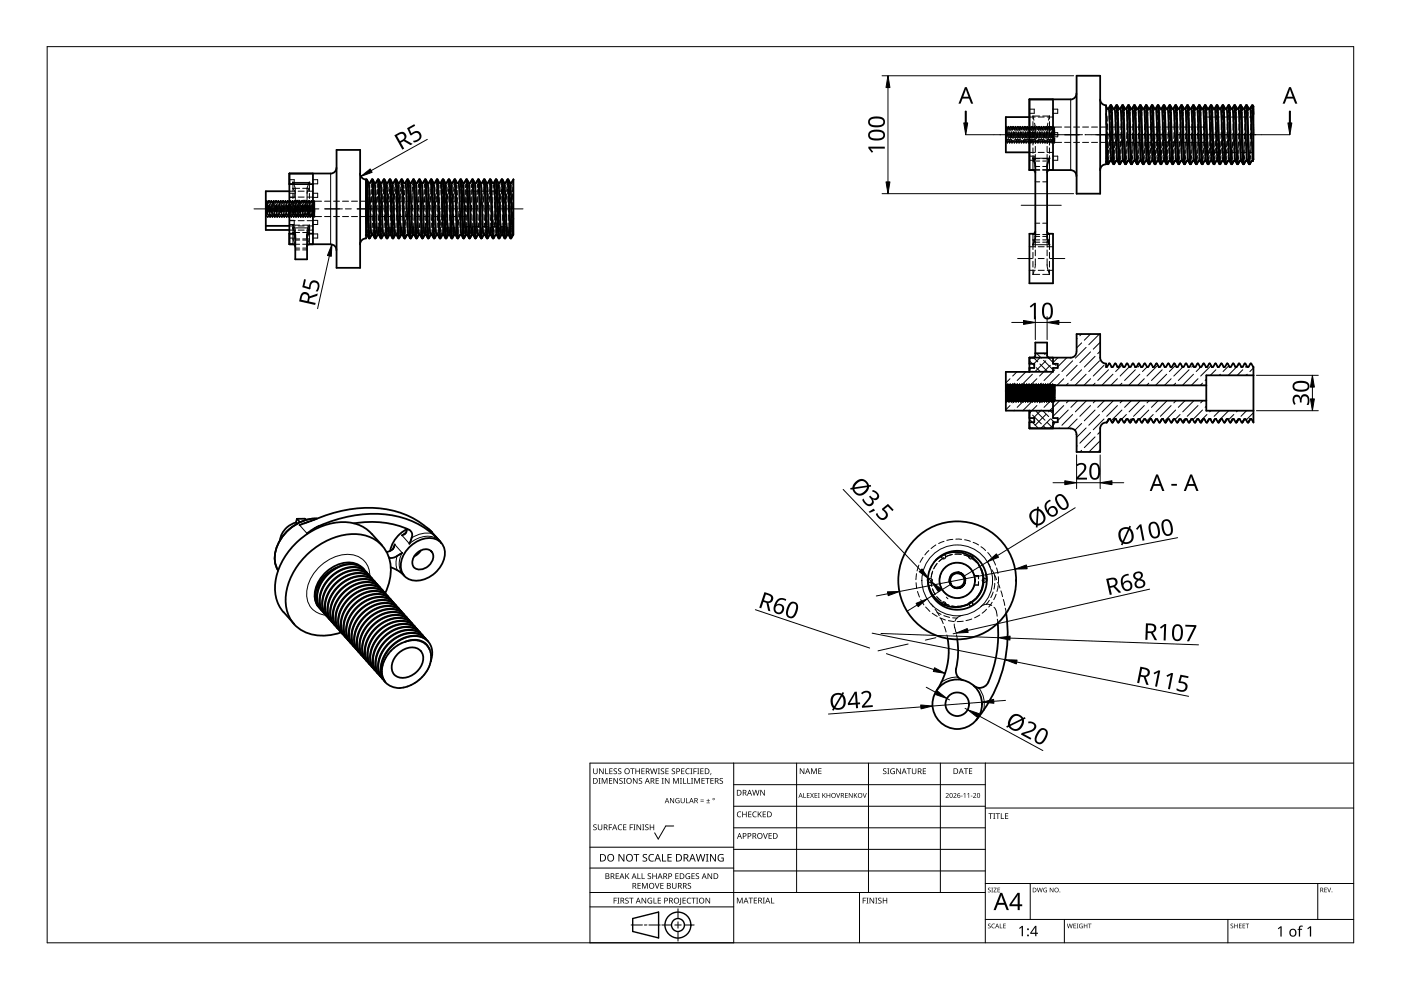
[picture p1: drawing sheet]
<svg xmlns="http://www.w3.org/2000/svg" width="297mm" height="210mm" viewBox="0 0 297 210" stroke-linecap="round" stroke-linejoin="round" font-family="sans-serif">
<g fill="none" stroke="#000" stroke-width=".21">
<path d="M62.1 39v1.5M63.5 39.9h-1.4M65.6 39.9h-1.4M65.6 39v1.5M219 34.1h1.4M219 36h1.4M219 25.8v1.2M219 27.6v1.3M219 29.5v1.3M219 31.4v1.1M219 33v.6M219.5 38.6h.9"/>
<path d="M220.4 35.3h-.9M220.4 24.6h-1.4v.6M221.1 38.6h.9M221.1 24.6h1.4v.6M221.1 34.1h1.4M221.1 36h1.4M222 35.3h-.9M222.5 25.8v1.2M222.5 27.6v1.3M222.5 29.5v1.3M222.5 31.4v1.1M222.5 33v.6"/>
<path d="M62.1 44.6v.9h1.4M62.1 50.7h1.4M62.1 49.3h1.4M62.1 41v1.1M62.1 42.7v1.2M62.6 52.6h.9M62.6 50.9h.9M62.6 43.7h.9M63.5 47.7h-1.4v.6M63.5 44h-.9M63.5 45.4h-1.4M64.2 47.7h1.4v.6"/>
<path d="M64.2 52.6h.9M64.2 50.7h1.4M64.2 50.9h.9M64.2 43.7h.9M64.2 49.3h1.4M65.1 44h-.9M65.6 44.6v.9h-1.4M65.6 45.4h-1.4M65.6 41v1.1M65.6 42.7v1.2M219 57.2v1h1.4M219 51.9v1"/>
<path d="M219 53.5v1.3M219 55.4v1.2M219.5 47.3h.9M219.5 50.1h.9M220.4 50.9h-1.4M220.4 49.7h-1.4M221.1 47.3h.9M221.1 50.1h.9M222.5 50.9h-1.4M222.5 49.7h-1.4M222.5 57.2v1h-1.4M222.5 51.9v1"/>
<path d="M222.5 53.5v1.3M222.5 55.4v1.2M194.8 119.8l-.4 1.2M195.7 118.2l-.6 1M196.9 116.7l-.8 1M198.4 115.5l-1 .8M200.2 114.8l-1.2 .4M202 114.4l-1.3 .2M202.6 114.3l1.3 .1M204.5 114.4l1.2 .4M206.3 115l1.2 .5M208 115.9l1 .8"/>
<path d="M209.4 117.2l.8 1M210.5 118.7l.6 1.1M194.2 123.5l.2 1.3M194.3 121.6l-.1 1.3M194.5 125.4l.4 1.2M195.2 127.1l.7 1.1M196.3 128.7l.8 .9M197.7 130l1 .7M198.7 129.9l.8 .4M199.3 131l1.1 .5M200.1 130.5l1.2 .4M201.1 131.6l1.2 .2"/>
<path d="M202 131l.9 .1M204.2 131.7l-1.3 .1M206 131.2l-1.2 .4M207.7 130.4l-1.1 .6M209.2 129.2l-1 .8M209.8 127.3l-.7 .8M210.4 127.7l-.8 1M210.6 125.5l-.5 1.2M210.9 121.9v1.1M210.9 123.7l-.2 1.2M211.2 126l-.5 1.1M211.3 120.4l.3 1.2"/>
<path d="M211.6 124.2l-.2 1.2M211.7 122.3v1.2"/>
</g>
<g fill="none" stroke="#000" stroke-width=".21">
<path d="M61.4 38.1h1v.9h-1M62.1 39.9h.1M62.1 39.9l.5 1M62.3 39.1l.3 .8M62.6 39.9v2.4M65.1 39.9v2.4M65.1 39.9h.1M65.4 39.1l-.3 .8M65.6 39.9l-.5 1M65.6 39.9h.1M66.4 38.1h1v.9h-1M77.6 39.2v.6"/>
<path d="M77.7 38.4v.5M77.7 38.1v.1M78.1 39.1l-.1 .8M78.2 38.7h-.1M78.4 39.2l-.1 .7M78.5 38.7l-.1 .3M78.7 39v.8M78.8 38.2v.5M78.8 38v.1M78.9 38.9v.7M79 38.2l-.1 .4M79 38v.1"/>
<path d="M79.3 39.2v.7M79.4 38.7l-.1 .3M79.6 39.3v.6M79.7 38.7v.3M80 39v.8M80.1 38.2l-.1 .5M80.1 38v.1M80.2 38.9l-.1 .7M80.2 38.2v.4M80.3 38l-.1 .1M80.6 39.2l-.1 .7M80.6 38.7v.3"/>
<path d="M80.9 39.3l-.1 .6M81 38.7l-.1 .3M81.2 39.6v1M81.3 38.5l-.1 .7M81.4 38.9v.7M81.5 38.2l-.1 .4M81.5 38v.1M81.8 39.2v.7M81.9 38.7l-.1 .3M82.1 39.3v.6M82.2 38.7l-.1 .3M82.5 39.6l-.1 1"/>
<path d="M82.5 38.5v.7M82.7 38.9l-.1 .7M82.7 38.2v.4M82.8 38l-.1 .1M83.1 39.2l-.1 .7M83.1 38.7v.3M83.4 39.3l-.1 .6M83.5 38.7l-.1 .3M83.7 39.6v1M83.8 38.5l-.1 .7M83.9 38.9v.7M84 38.2l-.1 .4"/>
<path d="M84 38v.1M84.3 39.2v.7M84.4 38.7l-.1 .3M84.6 39.3v.6M84.7 38.7v.3M85 39.6l-.1 1M85 38.5v.7M85.2 38.9l-.1 .7M85.2 38.2v.4M85.3 38l-.1 .1M85.6 39.2l-.1 .7M85.6 38.7v.3"/>
<path d="M85.9 39.3l-.1 .6M86 38.7l-.1 .3M86.2 39.6v1M86.3 38.5l-.1 .7M86.4 38.9v.7M86.5 38.2l-.1 .4M86.5 38v.1M86.8 39.2v.7M86.9 38.7l-.1 .3M87.1 39.3v.6M87.2 38.7v.3M87.5 39.6l-.1 1"/>
<path d="M87.5 38.5v.7M87.7 38.9l-.1 .7M87.7 38.2v.4M87.8 38l-.1 .1M88.1 39.2l-.1 .7M88.1 38.7v.3M88.4 39.3l-.1 .6M88.5 38.7l-.1 .3M88.7 39v.8M88.8 38.2v.5M88.8 38v.1M88.9 38.9v.7"/>
<path d="M89 38.2l-.1 .4M89 38v.1M89.3 39.2v.7M89.4 38.7l-.1 .3M89.6 39.3v.6M89.7 38.7v.3M90 39v.8M90.1 38.2l-.1 .5M90.1 38v.1M90.2 38.9l-.1 .7M90.2 38.2v.4M90.3 38l-.1 .1"/>
<path d="M90.6 39.2l-.1 .7M90.6 38.7v.3M90.9 39.3l-.1 .6M91 38.7l-.1 .3M91.2 39.6v1M91.3 38.5l-.1 .7M91.4 38.9v.7M91.5 38.2l-.1 .4M91.5 38v.1M91.8 39.2v.7M91.9 38.7l-.1 .3M92.1 39.3v.6"/>
<path d="M92.2 38.7v.3M92.5 39.6l-.1 1M92.5 38.5v.7M92.7 38.9l-.1 .7M92.7 38.2v.4M92.8 38l-.1 .1M93.1 39.2l-.1 .7M93.1 38.7v.3M93.4 39.3l-.1 .6M93.5 38.7l-.1 .3M93.7 39.6v1M93.8 38.5l-.1 .7"/>
<path d="M93.9 38.9v.7M94 38.2l-.1 .4M94 38v.1M94.3 39.2v.7M94.4 38.7l-.1 .3M94.6 39.3v.6M94.7 38.7v.3M95 39.6l-.1 1M95 38.5v.7M95.2 38.9l-.1 .7M95.2 38.2v.4M95.3 38l-.1 .1"/>
<path d="M95.6 39.2l-.1 .7M95.6 38.7v.3M95.9 39.3l-.1 .6M96 38.7l-.1 .3M96.2 39.6v1M96.3 38.5l-.1 .7M96.4 38.9v.7M96.5 38.2l-.1 .4M96.5 38v.1M96.8 39.2v.7M96.9 38.7l-.1 .3M97.1 39.3v.6"/>
<path d="M97.2 38.7v.3M97.5 39.6l-.1 1M97.5 38.5v.7M97.7 38.9l-.1 .7M97.7 38.2v.4M97.8 38l-.1 .1M98.1 39.1l-.1 .8M98.2 38.7h-.1M98.4 39.3l-.1 .6M98.5 38.7l-.1 .3M98.7 39v.8M98.8 38.2v.5"/>
<path d="M98.8 38v.1M98.9 38.9v.7M99 38.2l-.1 .4M99 38v.1M99.3 39.2v.7M99.4 38.7l-.1 .3M99.6 39.3v.6M99.7 38.7v.3M100 39v.8M100.1 38.2l-.1 .5M100.1 38v.1M100.2 38.9l-.1 .7"/>
<path d="M100.2 38.2v.4M100.3 38l-.1 .1M100.6 39.2l-.1 .7M100.6 38.7v.3M100.9 39.3l-.1 .6M101 38.7l-.1 .3M101.2 39v.8M101.3 38.2v.5M101.3 38v.1M101.4 38.9v.7M101.5 38.2l-.1 .4M101.5 38v.1"/>
<path d="M101.8 39.1v.8M101.9 38.7h.1M102.1 39.3v.6M102.2 38.7v.3M102.5 39.6l-.1 1M102.5 38.5v.7M102.7 38.9l-.1 .7M102.7 38.2v.4M102.8 38l-.1 .1M103.1 39.2l-.1 .7M103.1 38.7v.3M103.4 39.3l-.1 .6"/>
<path d="M103.5 38.7l-.1 .3M103.7 39.6v1M103.8 38.5l-.1 .7M103.9 38.9v.7M104 38.2l-.1 .4M104 38v.1M104.3 39.2v.7M104.4 38.7l-.1 .3M104.6 39.2v.7M104.7 38.7v.3M105 39.6l-.1 1M105 38.5v.7"/>
<path d="M105.2 38.9l-.1 .7M105.2 38.2v.4M105.3 38l-.1 .1M105.6 39.1l-.1 .8M105.7 38.7h-.1M105.9 39.3l-.1 .6M106 38.7l-.1 .3M106.2 39.6v1M106.3 38.5l-.1 .7M106.4 38.9v.7M106.5 38.2l-.1 .4M106.5 38v.1"/>
<path d="M106.8 39.2v.7M106.9 38.7l-.1 .3M107.1 39.3v.6M107.2 38.7v.3M107.5 39.6l-.1 1M107.5 38.5v.7M107.7 38.9l-.1 .7M107.7 38.2v.4M107.8 38l-.1 .1M108.1 39.2l-.1 .7M108.1 38.7v.3M108.4 39.3l-.1 .6"/>
<path d="M108.5 38.7l-.1 .3M108.7 39.6v1M108.8 38.5l-.1 .7M108.9 39.8l-.1 .9M213.3 26.8v.5M213.3 29l.1 1.1M213.3 26.9v.6M213.3 29.2v.8M213.4 27.8v1.2M213.4 27.9l.1 1.3M213.4 27.4v1.2M213.4 29.6l.1 .7"/>
<path d="M213.5 27.1v.2M213.5 27.1l-.2-.3 .1 .6M213.5 29.7l.1 .6M213.6 27.7v1.2M213.6 27.2l-.1 .3M213.7 29.5v.6M213.7 28.2l.1 1.2M213.7 30.1l-.1 .2M213.7 30.1h.1M213.8 29.9l-.1 .2M213.8 27.4v-.6l-.2 .3 .1 .5M213.9 27.9v1.3"/>
<path d="M213.9 27.9l.1 1.3M214 29.7v.6M214 27.1v.4M214 27.1l-.2-.3 .1 .6M214 29.7l.1 .6 .1-.2M214.1 28v1.2M214.1 27.2l-.1 .3M214.1 27.1h.1M214.1 27.1h-.1M214.1 27.1l.1 .5M214.2 29.7v.4M214.2 28.2l.1 1.2"/>
<path d="M214.2 30.1h.1M214.3 26.8l-.2 .3M214.3 26.8v.6M214.3 29.9l-.1 .2M214.4 27.9v1.3M214.4 27.9l.1 1.3M214.5 29.7v.6M214.5 27.6h-1.2M214.5 29.6h-1.2M214.5 27.1v.4M214.5 27.1l-.2-.3 .1 .6M214.5 29.7l.1 .6 .1-.2"/>
<path d="M214.6 28v1.2M214.6 27.2l-.1 .3M214.6 27.1l.2-.3v.6M214.6 27.1h.1M214.6 27.1h-.1M214.6 27.1l.1 .5M214.7 29.7v.4M214.7 28.2l.1 1.2M214.7 30.1h.2M214.7 30.1h.1M214.8 29.9l.1 .2M214.9 27.9v1.3"/>
<path d="M214.9 27.9l.1 1.3M215 29.7v.6M215 27.1v.4M215 27.1l-.2-.3 .1 .6M215 29.7l.1 .6 .1-.2M215.1 28v1.2M215.1 27.2l-.1 .3M215.1 27.1l.2-.3v.6M215.1 27.1h.1M215.1 27.1h-.1M215.1 27.1l.1 .5M215.2 29.7v.4"/>
<path d="M215.2 28.2l.1 1.2M215.2 30.1h.1M215.3 29.9l-.1 .2M215.4 27.9v1.3M215.4 27.4l-.1-.6 .2 .7M215.4 27.9l.1 1.3M215.5 29.7v.6M215.5 29.7l.1 .6 .1-.2M215.6 28v1.2M215.6 27.2l-.1 .3M215.6 27.1l.2-.3v.6M215.6 27.1h.1"/>
<path d="M215.6 27.1h-.1M215.6 27.1l.1 .5M215.7 29.7v.4M215.7 28.2l.1 1.2M215.7 30.1h.1M215.8 29.9l-.1 .2M215.9 27.9v1.3M215.9 27.9l.1 1.3M216 29.7v.6M216 27.1v.4M216 27.1l-.2-.3 .1 .6M216 29.7l.1 .6 .1-.2"/>
<path d="M216.1 28v1.2M216.1 27.2l-.1 .3M216.1 27.1l.2-.3v.6M216.1 27.1h.1M216.1 27.1h-.1M216.1 27.1l.1 .5M216.2 29.7v.4M216.2 28.2l.1 1.2M216.2 30.1h.1M216.3 29.9l-.1 .2M216.4 27.9v1.3M216.4 27.6h-1.3"/>
<path d="M216.4 29.6h-1.3M216.4 27.9l.1 1.3M216.5 29.7v.6M216.5 27.1v.4M216.5 27.1l-.2-.3 .1 .6M216.5 29.7l.1 .6 .1-.2M216.6 28v1.2M216.6 27.2l-.1 .3M216.6 27.1h.1M216.6 27.1h-.1M216.6 27.1l.1 .5M216.7 29.7v.4"/>
<path d="M216.7 28.2l.1 1.2M216.7 30.1h.1M216.8 26.8l-.2 .3M216.8 26.8v.6M216.8 29.9l-.1 .2M216.9 27.9v1.3M216.9 27.9l.1 1.3M217 29.7v.6M217 27.1v.4M217 27.1l-.2-.3 .1 .6M217 29.7l.1 .6M217 29.6h2.5"/>
<path d="M217.1 28v1.2M217.1 27.2l-.1 .3M217.1 27.1l.2-.3v.6M217.1 27.1h.1M217.1 27.1h-.1M217.1 27.1l.1 .5M217.2 29.7v.4l.1-.2M217.2 28.2l.1 1.2M217.2 30.1l-.1 .2M217.2 30.1h.1M217.4 27.9v1.3M217.4 27.9l.1 1.3"/>
<path d="M217.5 29.7v.6M217.5 27.1h.1l.1 .5M217.5 27.1v.4M217.5 27.1l-.2-.3 .1 .6M217.5 29.7l.1 .6 .1-.2M217.6 28v1.2M217.6 27.2l-.1 .3M217.6 27.1h.1M217.7 29.7v.4M217.7 28.2l.1 1.2M217.7 30.1h.1M217.8 26.8l-.2 .3"/>
<path d="M217.8 26.8v.6M217.8 29.9l-.1 .2M217.9 27.9v1.3M217.9 27.9l.1 1.3M218 29.7v.6M218 27.1v.4M218 27.1l-.2-.3 .1 .6M218 29.7l.1 .6 .1-.2M218.1 28v1.2M218.1 27.2l-.1 .3M218.1 27.1l.2-.3v.6M218.1 27.1h.1"/>
<path d="M218.1 27.1h-.1M218.1 27.1l.1 .5M218.2 29.7v.4M218.2 28.2l.1 1.2M218.2 30.1h.2M218.2 30.1h.1M218.3 33.1h1v.9h-1M218.3 28.1h1v.9h-1M218.3 23.1h1v.9h-1M218.3 32.3h1.2M218.3 29.9l.1 .2M218.4 27.9v1.3"/>
<path d="M218.4 27.9l.1 1.3M218.5 29.7v.6M218.5 27.1v.4M218.5 27.1l-.2-.3 .1 .6M218.5 29.7l.1 .6 .1-.2M218.6 28v1.2M218.6 27.2l-.1 .3M218.6 27.1l.2-.3v.6M218.6 27.1h.1M218.6 27.1h-.1M218.6 27.1l.1 .5M218.7 29.7v.4"/>
<path d="M218.7 28.2l.1 1.2M218.7 30.1h.1M218.8 29.9l-.1 .2M218.9 27.9v1.3M218.9 27.4l-.1-.6 .2 .7M218.9 27.9l.1 1.3M219 29.7v.6M219 36l.3 .2M219 24.6h.1M219 34.1h.1M219 24.6l.2 .9M219 29.7l.1 .6 .1-.2"/>
<path d="M219.1 28v1.2M219.1 27.2l-.1 .3M219.1 27.1l.2-.3v.6M219.1 27.1h.1M219.1 27.1h-.1M219.1 27.1l.1 .5M219.2 29.7v.4M219.2 28.2l.1 1.2M219.2 30.1h.2M219.2 30.1h.1M219.3 29.9l.1 .2M219.3 26.1l.2 2.4"/>
<path d="M219.4 27.9v1.3M219.4 27.9l.1 1.3M219.5 29.7v.6M219.5 27.6h-2.5M219.5 24.8h-1.2M219.5 27.1v.4M219.5 27.1l-.2-.3 .1 .6M219.5 29.2v1.2M219.5 31v1.2M219.5 32.8v1.2M219.5 34.4v.9M219.5 29.7l.1 .6 .1-.2"/>
<path d="M219.6 28v1.2M219.6 27.2l-.1 .3M219.6 27.1l.2-.3v.6M219.6 27.1h.1M219.6 27.1h-.1M219.6 27.1l.1 .5M219.7 29.7v.4M219.7 28.2l.1 1.2M219.7 30.1h.1M219.8 29.9l-.1 .2M219.9 27.9v1.3M219.9 27.9l.1 1.3"/>
<path d="M220 29.7v.6M220 27.1v.4M220 27.1l-.2-.3 .1 .6M220 29.7l.1 .6 .1-.2M220.1 28v1.2M220.1 27.2l-.1 .3M220.1 27.1l.2-.3v.6M220.1 27.1h.1M220.1 27.1h-.1M220.1 27.1l.1 .5M220.1 32.3h1.3M220.1 27.6h1.3"/>
<path d="M220.2 29.7v.4M220.2 28.2l.1 1.2M220.2 30.1h.1M220.3 29.9l-.1 .2M220.4 27.9v1.3M220.4 27.9l.1 1.3M220.4 36.1h-1.4M220.4 33.6h-.9l-.5 .5M220.5 29.7v.6M220.5 27.1v.4M220.5 27.1l-.2-.3 .1 .6M220.5 29.7l.1 .6"/>
<path d="M220.6 28v1.2M220.6 27.2l-.1 .3M220.6 27.1l.2-.3v.6M220.6 27.1h.1M220.6 27.1h-.1M220.6 27.1l.1 .5M220.7 29.7v.4l.1-.2M220.7 28.2l.1 1.2M220.7 30.1l-.1 .2M220.7 30.1h.1M220.9 27.9v1.3M220.9 27.9l.1 1.3"/>
<path d="M221 29.7v.6M221 27.1h.1l.1 .5M221 27.1v.4M221 27.1l-.2-.3 .1 .6M221 29.7l.1 .6 .1-.2M221.1 33.6h.9l.5 .5M221.1 28v1.2M221.1 27.2l-.1 .3M221.1 27.1h.1M221.2 29.7v.4M221.2 28.2l.1 1.2M221.2 30.1h.1"/>
<path d="M221.3 26.8l-.2 .3M221.3 26.8v.6M221.3 29.9l-.1 .2M221.4 27.9v1.3M221.4 29.6h-1.3M221.4 24.8h-1.3M221.4 27.9l.1 1.3M221.5 29.7v.6M221.5 27.1v.4M221.5 27.1l-.2-.3 .1 .6M221.5 29.7l.1 .6M221.6 28v1.2"/>
<path d="M221.6 27.2l-.1 .3M221.6 27.1l.2-.3v.6M221.6 27.1h.1M221.6 27.1h-.1M221.6 27.1l.1 .5M221.7 29.7v.4M221.7 28.2l.1 1.2M221.7 30.1l-.1 .2M221.7 30.1h.1M221.8 29.9l-.1 .2M221.9 27.9v1.3M221.9 27.9l.1 1.3"/>
<path d="M222 29.7v.6M222 27.1v.4M222 27.1l-.2-.3 .1 .6M222 34.4v.9M222 29.2v1.2M222 31v1.2M222 32.8v1.2M222 29.7l.1 .6 .1-.2M222 32.3h1.3M222 27.6h1.3M222.1 28v1.2M222.1 27.2l-.1 .3"/>
<path d="M222.1 27.1l.2-.3v.6M222.1 27.1h.1M222.1 27.1h-.1M222.1 27.1l.1 .5M222.2 26.1l-.2 2.4M222.2 29.7v.4M222.2 28.2l.1 1.2M222.2 30.1h.1M222.3 29.9l-.1 .2M222.4 27.9v1.3M222.4 27.4l-.1-.6 .2 .7M222.4 27.9l.1 1.3"/>
<path d="M222.5 29.7v.6M222.5 24.6l-.2 .9M222.5 34.1h.1M222.5 36l-.3 .2M222.5 36.1h-1.4M222.5 24.6h.1M222.5 36h.1M222.5 29.7l.1 .6 .1-.2M222.6 28v1.2M222.6 27.2l-.1 .3M222.6 27.1l.2-.3v.6M222.6 27.1h.1"/>
<path d="M222.6 27.1h-.1M222.6 27.1l.1 .5M222.7 29.7v.4M222.7 28.2l.1 1.2M222.7 30.1h.2M222.7 30.1h.1M222.8 29.9l.1 .2M222.9 27.9v1.3M222.9 27.9l.1 1.3M223 29.7v.6M223 27.1v.4M223 27.1l-.2-.3 .1 .6"/>
<path d="M223.1 28v1.2M223.1 27.1l-.1 .4M223.1 27.1l.2-.3v.6M223.1 27.1h.1M223.1 27.1h-.1M223.1 27.1l.1 .8M223.2 29.7v.4l-.1 .2-.1-.6M223.2 28.5l.1 1.1M223.3 24.8h-1.3M223.3 33.1h1v.9h-1M223.3 28.1h1v.9h-1M223.3 23.1h1v.9h-1"/>
<path d="M223.3 29.6h-1.3M223.4 27.9v1.3M223.4 27l-.1-.2 .2 .5M223.4 27.5l.1 1.1M223.4 29.9l-.1 .1M223.5 29.7v.6M223.5 29.3v.9M223.5 28.3l-.1 1.2M223.6 30.2v-.9v.9M223.6 27.8v.8M223.6 27.1l-.1 .6M223.6 30.2v.1"/>
<path d="M223.6 30.2h1.5M223.6 27.5v1.2M225.1 26.9h-1.5v.2M225.7 26.9h1.3M225.7 30.2h1.3M227.6 26.9h1.3M227.6 30.2h1.3M229.5 30.2h1.3M229.5 26.9h1.3M231.4 30.2h1.3M231.4 26.9h1.3M233.3 30.2h1.3"/>
<path d="M233.3 26.9h1.3M234.4 34.1l.1 .2M234.5 25.5v.9M234.6 33.1l-.1 .6M234.6 24.1v.9M234.6 31.7v1M234.7 23.2l-.1 .6M234.7 30l-.1 1.2M234.7 23v.1M234.8 28.1l-.1 1.2M234.8 26.2v1.3M234.8 34.8h.1"/>
<path d="M234.9 24.6v1.1M234.9 34.3v.4M235 33.3l-.1 .7M235 34.7v.1M235 31.9v1M235.1 34.1l-.1 .5M235.1 30.1l-.1 1.2M235.1 33v.8M235.1 28.2v1.3M235.2 31.4v1.1M235.2 26.4v1.2M235.2 30.2h1.3"/>
<path d="M235.2 26.9h1.3M235.3 29.7l-.1 1.2M235.3 24.7l-.1 1.1M235.3 27.8v1.2M235.3 23.4v.8M235.4 22.8l-.1 .3M235.4 25.9l-.1 1.2M235.4 34v.1M235.4 24.4v1M235.5 33.3l-.1 .6M235.5 23.2v.7M235.5 32.1v.9"/>
<path d="M235.6 22.5l-.1 .4M235.6 22.3v.1M235.6 30.4v1.2M235.7 28.6l-.1 1.2M235.7 34.1h.1M235.7 26.7v1.2M235.8 33.7l-.1 .3M235.8 25v1.1M235.9 23.8l-.1 .8M235.9 23.1v.4M236 23h.1M236.1 34.8h.1"/>
<path d="M236.2 34.3l-.1 .4M236.2 33.3v.7M236.3 34.7l-.1 .1M236.3 31.9l-.1 1M236.3 34.1v.5M236.3 30.1v1.2M236.4 33l-.1 .8M236.4 28.2v1.3M236.4 31.4v1.1M236.5 26.4l-.1 1.2M236.5 29.7v1.2M236.5 24.7v1.1"/>
<path d="M236.6 27.8l-.1 1.2M236.6 23.4l-.1 .8M236.6 22.8v.3M236.6 25.9v1.2M236.7 34l-.1 .1M236.7 24.4l-.1 1M236.7 33.3v.6M236.7 23.2v.7M236.8 32.1l-.1 .9M236.8 22.5v.4M236.9 22.3l-.1 .1M236.9 30.4l-.1 1.2"/>
<path d="M236.9 28.6v1.2M237 34.1h-.1M237 26.7v1.2M237 33.7v.3M237.1 25l-.1 1.1M237.1 23.8v.8M237.1 26.9h1.3M237.1 30.2h1.3M237.2 23.1v.4M237.3 23h-.1M237.3 34.8h.1M237.4 34.3v.4"/>
<path d="M237.5 33.2l-.1 .8M237.5 34.7v.1M237.5 31.8v1M237.6 34.1l-.1 .5M237.6 30l-.1 1.2M237.6 33v.8M237.6 28.1v1.3M237.7 31.4v1.1M237.7 26.3v1.2M237.8 29.7l-.1 1.2M237.8 24.6l-.1 1.1M237.8 27.8v1.2"/>
<path d="M237.8 23.3v.9M237.9 25.9l-.1 1.2M237.9 22.6l-.1 .4M237.9 34v.1M237.9 22.3v.1M237.9 24.4v1M238 33.3l-.1 .6M238 23.2v.7M238 32.1v.9M238.1 22.5l-.1 .4M238.1 22.3v.1M238.1 30.4v1.2"/>
<path d="M238.2 28.6l-.1 1.2M238.2 34.1h.1M238.2 26.7v1.2M238.3 33.7l-.1 .3M238.3 25v1.1M238.4 23.8l-.1 .8M238.5 23.1l-.1 .4M238.5 23h.1M238.6 34.8h.1M238.7 34.3l-.1 .4M238.7 33.2v.8M238.8 34.7l-.1 .1"/>
<path d="M238.8 31.8l-.1 1M238.8 34.1v.5M238.8 30v1.2M238.9 33l-.1 .8M238.9 28.1v1.3M238.9 31.4v1.1M239 26.3l-.1 1.2M239 29.7v1.2M239 24.6v1.1M239 26.9h1.3M239.1 30.2h1.2M239.1 27.8l-.1 1.2"/>
<path d="M239.1 23.3l-.1 .9M239.1 25.9v1.2M239.1 22.6v.4M239.2 34l-.1 .1M239.2 22.3v.1M239.2 24.4l-.1 1M239.2 33.3v.6M239.2 23.2v.7M239.3 32.1l-.1 .9M239.3 22.5v.4M239.4 22.3l-.1 .1M239.4 30.4l-.1 1.2"/>
<path d="M239.4 28.6v1.2M239.5 34.1h-.1M239.5 26.7v1.2M239.5 33.7v.3M239.6 25l-.1 1.1M239.6 23.8v.8M239.7 23.1v.4M239.8 23h-.1M239.8 34.8h.1M239.9 34.3v.4M240 33.3l-.1 .7M240 34.7v.1"/>
<path d="M240 31.9v1M240.1 34.1l-.1 .5M240.1 30.1l-.1 1.2M240.1 33v.8M240.1 28.2v1.3M240.2 31.4v1.1M240.2 26.4v1.2M240.3 29.7l-.1 1.2M240.3 24.7l-.1 1.1M240.3 27.8v1.2M240.3 23.4v.8M240.4 22.8l-.1 .3"/>
<path d="M240.4 25.9l-.1 1.2M240.4 34v.1M240.4 24.4v1M240.5 33.3l-.1 .6M240.5 23.2v.7M240.5 32.1v.9M240.6 22.5l-.1 .4M240.6 22.3v.1M240.6 30.4v1.2M240.7 28.6l-.1 1.2M240.7 34.1h.1M240.7 26.7v1.2"/>
<path d="M240.8 33.7l-.1 .3M240.8 25v1.1M240.9 23.8l-.1 .8M241 23.1l-.1 .4M241 30.2h1.2M241 26.9h1.2M241 23h.1M241.1 34.8h.1M241.2 34.3l-.1 .4M241.2 33.3v.7M241.3 34.7l-.1 .1M241.3 31.9l-.1 1"/>
<path d="M241.3 34.1v.5M241.3 30.1v1.2M241.4 33l-.1 .8M241.4 28.2v1.3M241.4 31.4v1.1M241.5 26.4l-.1 1.2M241.5 29.7v1.2M241.5 24.7v1.1M241.6 27.8l-.1 1.2M241.6 23.4l-.1 .8M241.6 22.8v.3M241.6 25.9v1.2"/>
<path d="M241.7 34l-.1 .1M241.7 24.4l-.1 1M241.7 33.3v.6M241.7 23.2v.7M241.8 32.1l-.1 .9M241.8 22.5v.4M241.9 22.3l-.1 .1M241.9 30.4l-.1 1.2M241.9 28.6v1.2M242 34.1h-.1M242 26.7v1.2M242 33.7v.3"/>
<path d="M242.1 25l-.1 1.1M242.1 23.8v.8M242.2 23.1v.4M242.3 23h-.1M242.3 34.8h.1M242.4 34.3v.4M242.5 33.3l-.1 .7M242.5 34.7v.1M242.5 31.9v1M242.6 34.1l-.1 .5M242.6 30.1l-.1 1.2M242.6 33v.8"/>
<path d="M242.6 28.2v1.3M242.7 31.4v1.1M242.7 26.4v1.2M242.8 29.7l-.1 1.2M242.8 24.7l-.1 1.1M242.8 27.8v1.2M242.8 23.4v.8M242.9 30.2h1.2M242.9 26.9h1.2M242.9 22.8l-.1 .3M242.9 25.9l-.1 1.2M242.9 34v.1"/>
<path d="M242.9 24.4v1M243 33.3l-.1 .6M243 23.2v.7M243 32.1v.9M243.1 22.5l-.1 .4M243.1 22.3v.1M243.1 30.4v1.2M243.2 28.6l-.1 1.2M243.2 34.1h.1M243.2 26.7v1.2M243.3 33.7l-.1 .3M243.3 25v1.1"/>
<path d="M243.4 23.8l-.1 .8M243.5 23.1l-.1 .4M243.5 23h.1M243.6 34.8h.1M243.7 34.3l-.1 .4M243.7 33.3v.7M243.8 34.7l-.1 .1M243.8 31.9l-.1 1M243.8 34.1v.5M243.8 30.1v1.2M243.9 33l-.1 .8M243.9 28.2v1.3"/>
<path d="M243.9 31.4v1.1M244 26.4l-.1 1.2M244 29.7v1.2M244 24.7v1.1M244.1 27.8l-.1 1.2M244.1 23.4l-.1 .8M244.1 22.8v.3M244.1 25.9v1.2M244.2 34l-.1 .1M244.2 24.4l-.1 1M244.2 33.3v.6M244.2 23.2v.7"/>
<path d="M244.3 32.1l-.1 .9M244.3 22.5v.4M244.4 22.3l-.1 .1M244.4 30.4l-.1 1.2M244.4 28.6v1.2M244.5 34.1h-.1M244.5 26.7v1.2M244.5 33.7v.3M244.6 25l-.1 1.1M244.6 23.8v.8M244.7 23.1v.4M244.8 23h-.1"/>
<path d="M244.8 30.2h1.2M244.8 26.9h1.2M244.8 34.8h.1M244.9 34.3v.4M245 33.3l-.1 .7M245 34.7v.1M245 31.9v1M245.1 34.1l-.1 .5M245.1 30.1l-.1 1.2M245.1 33v.8M245.1 28.2v1.3M245.2 31.4v1.1"/>
<path d="M245.2 26.4v1.2M245.3 29.7l-.1 1.2M245.3 24.7l-.1 1.1M245.3 27.8v1.2M245.3 23.4v.8M245.4 22.8l-.1 .3M245.4 25.9l-.1 1.2M245.4 34v.1M245.4 24.4v1M245.5 33.3l-.1 .6M245.5 23.2v.7M245.5 32.1v.9"/>
<path d="M245.6 22.5l-.1 .4M245.6 22.3v.1M245.6 30.4v1.2M245.7 28.6l-.1 1.2M245.7 34.1h.1M245.7 26.7v1.2M245.8 33.7l-.1 .3M245.8 25v1.1M245.9 23.8l-.1 .8M246 23.1l-.1 .4M246 23h.1M246.1 34.8h.1"/>
<path d="M246.2 34.3l-.1 .4M246.2 33.3v.7M246.3 34.7l-.1 .1M246.3 31.9l-.1 1M246.3 34.1v.5M246.3 30.1v1.2M246.4 33l-.1 .8M246.4 28.2v1.3M246.4 31.4v1.1M246.5 26.4l-.1 1.2M246.5 29.7v1.2M246.5 24.7v1.1"/>
<path d="M246.6 27.8l-.1 1.2M246.6 23.4l-.1 .8M246.6 22.8v.3M246.6 25.9v1.2M246.7 34l-.1 .1M246.7 30.2h1.2M246.7 26.9h1.2M246.7 24.4l-.1 1M246.7 33.3v.6M246.7 23.2v.7M246.8 32.1l-.1 .9M246.8 22.5v.4"/>
<path d="M246.9 22.3l-.1 .1M246.9 30.4l-.1 1.2M246.9 28.6v1.2M247 34.1h-.1M247 26.7v1.2M247 33.7v.3M247.1 25l-.1 1.1M247.1 23.8v.8M247.2 23.1v.4M247.3 23h-.1M247.3 34.8h.1M247.4 34.3v.4"/>
<path d="M247.5 33.2l-.1 .8M247.5 34.7v.1M247.5 31.8v1M247.6 34.1l-.1 .5M247.6 30l-.1 1.2M247.6 33v.8M247.6 28.1v1.3M247.7 31.4v1.1M247.7 26.3v1.2M247.8 29.7l-.1 1.2M247.8 24.6l-.1 1.1M247.8 27.8v1.2"/>
<path d="M247.8 23.3v.9M247.9 25.9l-.1 1.2M247.9 22.6l-.1 .4M247.9 34v.1M247.9 22.3v.1M247.9 24.4v1M248 33.3l-.1 .6M248 23.2v.7M248 32.1v.9M248.1 22.5l-.1 .4M248.1 22.3v.1M248.1 30.4v1.2"/>
<path d="M248.2 28.6l-.1 1.2M248.2 34.1h.1M248.2 26.7v1.2M248.3 33.7l-.1 .3M248.3 25v1.1M248.4 23.8l-.1 .8M248.5 23.1l-.1 .4M248.5 23h.1M248.6 26.9h1.2M248.6 30.2h1.2M248.6 34.8h.1M248.7 34.3l-.1 .4"/>
<path d="M248.7 33.2v.8M248.8 34.7l-.1 .1M248.8 31.8l-.1 1M248.8 34.1v.5M248.8 30v1.2M248.9 33l-.1 .8M248.9 28.1v1.3M248.9 31.4v1.1M249 26.3l-.1 1.2M249 29.7v1.2M249 24.6v1.1M249.1 27.8l-.1 1.2"/>
<path d="M249.1 23.3l-.1 .9M249.1 25.9v1.2M249.1 22.6v.4M249.2 34l-.1 .1M249.2 22.3v.1M249.2 24.4l-.1 1M249.2 33.3v.6M249.2 23.2v.7M249.3 32.1l-.1 .9M249.3 22.5v.4M249.4 22.3l-.1 .1M249.4 30.4l-.1 1.2"/>
<path d="M249.4 28.6v1.2M249.5 34.1h-.1M249.5 26.7v1.2M249.5 33.7v.3M249.6 25l-.1 1.1M249.6 23.8v.8M249.7 23.1v.4M249.8 23h-.1M249.8 34.8h.1M249.9 34.3v.4M250 33.2l-.1 .8M250 34.7v.1"/>
<path d="M250 31.8v1M250.1 34.1l-.1 .5M250.1 30l-.1 1.2M250.1 33v.8M250.1 28.1v1.3M250.2 31.4v1.1M250.2 26.3v1.2M250.3 29.7l-.1 1.2M250.3 24.6l-.1 1.1M250.3 27.8v1.2M250.3 23.3v.9M250.4 25.9l-.1 1.2"/>
<path d="M250.4 22.6l-.1 .4M250.4 34v.1M250.4 22.3v.1M250.4 24.4v1M250.5 33.3l-.1 .6M250.5 26.9h1.3M250.5 30.2h1.3M250.5 23.2v.7M250.5 32.1v.9M250.6 22.5l-.1 .4M250.6 22.3v.1M250.6 30.4v1.2"/>
<path d="M250.7 28.6l-.1 1.2M250.7 34.1h.1M250.7 26.7v1.2M250.8 33.7l-.1 .3M250.8 25v1.1M250.9 23.8l-.1 .8M251 23.1l-.1 .4M251 23h.1M251.1 34.8h.1M251.2 34.3l-.1 .4M251.2 33.3v.7M251.3 34.7l-.1 .1"/>
<path d="M251.3 31.9l-.1 1M251.3 34.1v.5M251.3 30.1v1.2M251.4 33l-.1 .8M251.4 28.2v1.3M251.4 31.4v1.1M251.5 26.4l-.1 1.2M251.5 29.7v1.2M251.5 24.7v1.1M251.6 27.8l-.1 1.2M251.6 23.4l-.1 .8M251.6 22.8v.3"/>
<path d="M251.6 25.9v1.2M251.7 34l-.1 .1M251.7 24.4l-.1 1M251.7 33.3v.6M251.7 23.2v.7M251.8 32.1l-.1 .9M251.8 22.5v.4M251.9 22.3l-.1 .1M251.9 30.4l-.1 1.2M251.9 28.6v1.2M252 34.1h-.1M252 26.7v1.2"/>
<path d="M252 33.7v.3M252.1 25l-.1 1.1M252.1 23.8v.8M252.2 23.1v.4M252.3 23h-.1M252.3 34.8h.1M252.4 26.9h1.3M252.4 30.2h1.3M252.4 34.3v.4M252.5 33.3l-.1 .7M252.5 34.7v.1M252.5 31.9v1"/>
<path d="M252.6 34.1l-.1 .5M252.6 30.1l-.1 1.2M252.6 33v.8M252.6 28.2v1.3M252.7 31.4v1.1M252.7 26.4v1.2M252.8 29.7l-.1 1.2M252.8 24.7l-.1 1.1M252.8 27.8v1.2M252.8 23.4v.8M252.9 22.8l-.1 .3M252.9 25.9l-.1 1.2"/>
<path d="M252.9 34v.1M252.9 24.4v1M253 33.3l-.1 .6M253 23.2v.7M253 32.1v.9M253.1 22.5l-.1 .4M253.1 22.3v.1M253.1 30.4v1.2M253.2 28.6l-.1 1.2M253.2 34.1h.1M253.2 26.7v1.2M253.3 33.7l-.1 .3"/>
<path d="M253.3 25v1.1M253.4 23.8l-.1 .8M253.5 23.1l-.1 .4M253.5 23h.1M253.6 34.8h.1M253.7 34.3l-.1 .4M253.7 33.3v.7M253.8 34.7l-.1 .1M253.8 31.9l-.1 1M253.8 34.1v.5M253.8 30.1v1.2M253.9 33l-.1 .8"/>
<path d="M253.9 28.2v1.3M253.9 31.4v1.1M254 26.4l-.1 1.2M254 29.7v1.2M254 24.7v1.1M254.1 27.8l-.1 1.2M254.1 23.4l-.1 .8M254.1 22.8v.3M254.1 25.9v1.2M254.2 34l-.1 .1M254.2 24.4l-.1 1M254.2 33.3v.6"/>
<path d="M254.2 23.2v.7M254.3 30.2h1.5M254.3 26.9h1.5M254.3 32.1l-.1 .9M254.3 22.5v.4M254.4 22.3l-.1 .1M254.4 30.4l-.1 1.2M254.4 28.6v1.2M254.5 34.1h-.1M254.5 26.7v1.2M254.5 33.7v.3M254.6 25l-.1 1.1"/>
<path d="M254.6 23.8v.8M254.7 23.1v.4M254.8 23h-.1M254.8 34.8h.1M254.9 34.3v.4M255 33.3l-.1 .7M255 34.7v.1M255 31.9v1M255.1 34.1l-.1 .5M255.1 30.1l-.1 1.2M255.1 33v.8M255.1 28.2v1.3"/>
<path d="M255.2 31.4v1.1M255.2 26.4v1.2M255.3 29.7l-.1 1.2M255.3 24.7l-.1 1.1M255.3 27.8v1.2M255.3 23.4v.8M255.4 22.8l-.1 .3M255.4 25.9l-.1 1.2M255.4 34v.1M255.4 24.4v1M255.5 33.3l-.1 .6M255.5 23.2v.7"/>
<path d="M255.5 32.1v.9M255.6 22.5l-.1 .4M255.6 22.3v.1M255.6 30.4v1.2M255.7 28.6l-.1 1.2M255.7 34.1h.1M255.7 26.7v1.2M255.8 25.1v.7M255.8 32.2l.8 .1M255.8 26.2v1.1M255.8 27.9v1.3M255.8 29.8v1.1"/>
<path d="M255.8 31.4v.6M255.8 33.7l-.1 .3M255.8 25v1.1M255.9 23.8l-.1 .8M256 23.1l-.1 .4M256 23h.1M256.1 34.8h.1M256.2 34.3l-.1 .4M256.2 33.3v.7M256.3 34.7l-.1 .1M256.3 31.9l-.1 1M256.3 34.1v.5"/>
<path d="M256.3 30.1v1.2M256.4 33l-.1 .8M256.4 28.2v1.3M256.4 31.4v1.1M256.5 26.4l-.1 1.2M256.5 29.7v1.2M256.5 24.7v1.1M256.6 27.8l-.1 1.2M256.6 23.4l-.1 .8M256.6 22.8v.3M256.6 25.9v1.2M256.6 24.8l-.8 .1"/>
<path d="M256.7 34l-.1 .1M256.7 24.4l-.1 1M256.7 33.3v.6M256.7 23.2v.7M256.8 32.1l-.1 .9M256.8 22.5v.4M256.9 22.3l-.1 .1M256.9 30.4l-.1 1.2M256.9 28.6v1.2M257 34.1h-.1M257 26.7v1.2M257 33.7v.3"/>
<path d="M257.1 25l-.1 1.1M257.1 23.8v.8M257.2 23.1v.4M257.3 23h-.1M257.3 32.3h1.2M257.3 34.8h.1M257.4 34.3v.4M257.5 33.2l-.1 .8M257.5 34.7v.1M257.5 31.8v1M257.6 34.1l-.1 .5M257.6 30l-.1 1.2"/>
<path d="M257.6 33v.8M257.6 28.1v1.3M257.7 31.4v1.1M257.7 26.3v1.2M257.8 29.7l-.1 1.2M257.8 24.6l-.1 1.1M257.8 27.8v1.2M257.8 23.3v.9M257.9 25.9l-.1 1.2M257.9 22.6l-.1 .4M257.9 34v.1M257.9 22.3v.1"/>
<path d="M257.9 24.4v1M258 33.3l-.1 .6M258 23.2v.7M258 32.1v.9M258.1 22.5l-.1 .4M258.1 22.3v.1M258.1 30.4v1.2M258.2 28.6l-.1 1.2M258.2 34.1h.1M258.2 26.7v1.2M258.3 33.7l-.1 .3M258.3 25v1.1"/>
<path d="M258.4 23.8l-.1 .8M258.5 23.1l-.1 .4M258.5 23h.1M258.5 24.8h-1.2M258.6 34.8h.1M258.7 34.3l-.1 .4M258.7 33.2v.8M258.8 34.7l-.1 .1M258.8 31.8l-.1 1M258.8 34.1v.5M258.8 30v1.2M258.9 33l-.1 .8"/>
<path d="M258.9 28.1v1.3M258.9 31.4v1.1M259 26.3l-.1 1.2M259 29.7v1.2M259 24.6v1.1M259.1 27.8l-.1 1.2M259.1 23.3l-.1 .9M259.1 25.9v1.2M259.1 22.6v.4M259.2 34l-.1 .1M259.2 32.3h1.2M259.2 22.3v.1"/>
<path d="M259.2 24.4l-.1 1M259.2 33.3v.6M259.2 23.2v.7M259.3 32.1l-.1 .9M259.3 22.5v.4M259.4 22.3l-.1 .1M259.4 30.4l-.1 1.2M259.4 28.6v1.2M259.5 34.1h-.1M259.5 26.7v1.2M259.5 33.7v.3M259.6 25l-.1 1.1"/>
<path d="M259.6 23.8v.8M259.7 23.1v.4M259.8 23h-.1M259.8 34.8h.1M259.9 34.3v.4M260 33.2l-.1 .8M260 34.7v.1M260 31.8v1M260.1 34.1l-.1 .5M260.1 30l-.1 1.2M260.1 33v.8M260.1 28.1v1.3"/>
<path d="M260.2 31.4v1.1M260.2 26.3v1.2M260.3 29.7l-.1 1.2M260.3 24.6l-.1 1.1M260.3 27.8v1.2M260.3 23.3v.9M260.4 25.9l-.1 1.2M260.4 22.6l-.1 .4M260.4 34v.1M260.4 22.3v.1M260.4 24.4v1M260.4 24.8h-1.2"/>
<path d="M260.5 33.3l-.1 .6M260.5 23.2v.7M260.5 32.1v.9M260.6 22.5l-.1 .4M260.6 22.3v.1M260.6 30.4v1.2M260.7 28.6l-.1 1.2M260.7 34.1h.1M260.7 26.7v1.2M260.8 33.7l-.1 .3M260.8 25v1.1M260.9 23.8l-.1 .8"/>
<path d="M261 23.1l-.1 .4M261 23h.1M261.1 32.3h1.2M261.1 34.8h.1M261.2 34.3l-.1 .4M261.2 33.3v.7M261.3 34.7l-.1 .1M261.3 31.9l-.1 1M261.3 34.1v.5M261.3 30.1v1.2M261.4 33l-.1 .8M261.4 28.2v1.3"/>
<path d="M261.4 31.4v1.1M261.5 26.4l-.1 1.2M261.5 29.7v1.2M261.5 24.7v1.1M261.6 27.8l-.1 1.2M261.6 23.4l-.1 .8M261.6 22.8v.3M261.6 25.9v1.2M261.7 34l-.1 .1M261.7 24.4l-.1 1M261.7 33.3v.6M261.7 23.2v.7"/>
<path d="M261.8 32.1l-.1 .9M261.8 22.5v.4M261.9 22.3l-.1 .1M261.9 30.4l-.1 1.2M261.9 28.6v1.2M262 34.1h-.1M262 26.7v1.2M262 33.7v.3M262.1 25l-.1 1.1M262.1 23.8v.8M262.2 23.1v.4M262.3 23h-.1"/>
<path d="M262.3 34.8h.1M262.3 24.8h-1.2M262.4 34.3v.4M262.5 33.3l-.1 .7M262.5 34.7v.1M262.5 31.9v1M262.6 34.1l-.1 .5M262.6 30.1l-.1 1.2M262.6 33v.8M262.6 28.2v1.3M262.7 31.4v1.1M262.7 26.4v1.2"/>
<path d="M262.8 29.7l-.1 1.2M262.8 24.7l-.1 1.1M262.8 27.8v1.2M262.8 23.4v.8M262.9 22.8l-.1 .3M262.9 25.9l-.1 1.2M262.9 34v.1M262.9 24.4v1M263 33.3l-.1 .6M263 32.3h1.3M263 23.2v.7M263 32.1v.9"/>
<path d="M263.1 22.5l-.1 .4M263.1 22.3v.1M263.1 30.4v1.2M263.2 28.6l-.1 1.2M263.2 34.1h.1M263.2 26.7v1.2M263.3 33.7l-.1 .3M263.3 25v1.1M263.4 23.8l-.1 .8M263.5 23.1l-.1 .4M263.5 23h.1M263.6 34.8h.1"/>
<path d="M263.7 34.3l-.1 .4M263.7 33.3v.7M263.8 34.7l-.1 .1M263.8 31.9l-.1 1M263.8 34.1v.5M263.8 30.1v1.2M263.9 33l-.1 .8M263.9 28.2v1.3M263.9 31.4v1.1M264 26.4l-.1 1.2M264 29.7v1.2M264 24.7v1.1"/>
<path d="M264.1 27.8l-.1 1.2M264.1 23.4l-.1 .8M264.1 22.8v.3M264.1 25.9v1.2M264.2 34l-.1 .1M264.2 24.4l-.1 1M264.2 33.3v.6M264.2 23.2v.7M264.3 24.8h-1.3M264.3 32.1l-.1 .9M264.3 22.5v.4M264.4 22.3l-.1 .1"/>
<path d="M264.4 30.4l-.1 1.2M264.4 28.6v1.2M264.5 34.1h-.1M264.5 26.7v1.2M264.5 33.7v.3M264.6 25l-.1 1.1M264.6 23.8v.8M264.7 23.1v.4M264.8 23h-.1M264.8 34.8h.1M264.9 32.3h.9M264.9 34.3v.4"/>
<path d="M265 33.3l-.1 .7M265 34.7v.1M265 31.9v1M265.1 34.1l-.1 .5M265.1 30.1l-.1 1.2M265.1 33v.8M265.1 28.2v1.3M265.2 31.4v1.1M265.2 26.4v1.2M265.3 29.7l-.1 1.2M265.3 24.7l-.1 1.1M265.3 27.8v1.2"/>
<path d="M265.3 23.4v.8M265.4 22.8l-.1 .3M265.4 25.9l-.1 1.2M265.4 33.9v.2M265.4 24.4v1M265.5 33.1l-.1 .6M265.5 23.2v.7M265.6 22.5l-.1 .4M265.6 31.8l-.1 .9M265.6 22.3v.1M265.6 30.1v1.1M265.7 28.2v1.2"/>
<path d="M265.7 34.1h.1M265.8 24.8h-.9M265.8 26.4l-.1 1.1M265.8 33.7l-.1 .3M56.4 42.8v.5M56.4 44.6v.8M56.4 43.2v1.3M56.4 45.7l-.1 .3M56.4 43.8l.1 1.2M56.5 42.5l-.2 .3M56.5 42.6l-.1 .2M56.5 42.6l-.1 3.1"/>
<path d="M56.5 45.5l.2 .6v-.2M56.5 42.8l.2 2.7M56.6 44.5l-.1 .8M56.6 43.3l.1 1.3M56.7 42.9l-.1 1M56.7 44.6l-.1 .7M56.7 44.6v.9M56.7 42.8v1.2M56.7 42.8h.1M56.7 42.8l-.1-.3v.4M56.8 43.8l.1 1.2M56.8 42.8l.2-.3v.4"/>
<path d="M56.8 42.8h.1M56.8 42.8l.1 .3M56.9 45.4l-.1 .5M56.9 45.5l.1 .3h.1M56.9 43.5l.1 1.3M57 43.7l-.1 1.2M57 45.8l-.2 .3v-.2M57 45.3l.1 .5M57 42.6v.5M57.1 43.4l.1 2.1M57.1 45.8h.1M57.1 45.8l.1 .3v-.2"/>
<path d="M57.1 43.3l.1 2.2M57.2 44.7l-.1 .9M57.2 42.8h.1M57.2 42.8v1.3M57.2 42.8l-.1-.3v.4M57.3 43.7l.1 1.2M57.3 42.8l.2-.3v.4M57.3 42.8h.1M57.3 42.8l.1 .5M57.4 45.4l-.1 .5M57.4 45.4v.4h.2M57.4 43.9l.1 1.2"/>
<path d="M57.5 43.7l-.1 1.2M57.5 45.8l-.2 .3v-.2M57.5 42.6v.5M57.5 45.5l.1 .2M57.6 43.4l.1 2.1M57.6 45.8h.1M57.6 45.8l.1 .3v-.2M57.6 43.3l.2 2.5M57.7 44.3l-.1 1.1M57.7 42.8h.1M57.7 42.8l.1 .4M57.7 42.8l-.1-.3v.4"/>
<path d="M57.8 43.7l.1 1.2M57.8 42.8l-.1 .9M57.8 42.8l.2-.3 .1 .6M57.8 42.8h.1M57.8 42.8l.1 .3M57.8 45.8v.2M57.9 43.5l.1 1.3M57.9 44.2v1.2v.4h.2M58 45.8l-.2 .2M58 45.3l.1 .5M58 42.6v1M58.1 45.8h.1"/>
<path d="M58.1 43.7v1.2M58.1 43.3l.1 2.2M58.2 45.5v.6l-.1-.3M58.2 44.7l-.1 .9M58.2 42.8h.1M58.2 42.8v1.3M58.2 42.8l-.1-.3v.4M58.3 43.7l.1 1.2M58.3 42.8h.1M58.3 42.8l.1 .3M58.4 45.4l-.1 .5M58.4 45.4v.4h.2"/>
<path d="M58.4 43.5l.1 1.3M58.5 43.7l-.1 1.2M58.5 45.8l-.2 .3v-.2M58.5 42.5l-.2 .3M58.5 42.5v.4M58.5 45.3l.1 .5M58.5 42.6v.5M58.6 43.4l.1 2.1M58.6 45.8h.1M58.6 45.8l.1 .3v-.2M58.6 43.3l.1 2.2M58.7 44.7l-.1 .9"/>
<path d="M58.7 42.8h.1M58.7 42.8l.1 .4M58.7 42.8l-.1-.3v.4M58.8 43.2l-.1 .9M58.8 43.7l.1 1.2M58.8 42.8l.2-.3v.4M58.8 42.8h.1M58.8 42.8l.1 .3M58.9 43.5l.1 1.3M59 43.7l-.1 1.2M59 45.8l-.2 .3v-.2M59 45.3l.1 .5"/>
<path d="M59 42.6v.5M59.1 43.4l.1 2.1M59.1 45.8h.1M59.1 45.8l.1 .3v-.2M59.1 45.8h-.1l-.1-.4-.1 .5M59.1 43.3l.1 2.2M59.2 44.7l-.1 .9M59.2 42.8h.1M59.2 42.8v1.3M59.2 42.8l-.1-.3v.4M59.3 43.7l.1 1.2M59.3 42.8l.2-.3v.4"/>
<path d="M59.3 42.8h.1M59.3 42.8l.1 .5M59.4 45.4l-.1 .5M59.4 45.4v.4h.2M59.4 43.9l.1 1.2M59.5 43.7l-.1 1.2M59.5 45.8l-.2 .3v-.2M59.5 42.6v.5M59.5 45.5l.1 .2M59.6 43.4l.1 2.1M59.6 45.8h.1M59.6 45.8l.1 .3v-.2"/>
<path d="M59.6 42.9v-.4l.2 .7M59.6 43.3l.1 1M59.7 44.3v1.2M59.7 44.3l-.1 1.1M59.7 42.8h.1M59.8 43.7l.1 1.2M59.8 42.8l-.1 .9M59.8 42.8l.2-.3 .1 .6M59.8 42.8h.1M59.8 42.8l.1 .3M59.9 43.5l.1 1.3M60 43.7l-.1 1.2"/>
<path d="M60 45.8l-.2 .3v-.2M60 45.3l.1 .5h-.2v-.4l-.1 .5M60 42.6v.5M60.1 45.8h.1M60.1 43.7v1.2M60.1 43.3l.1 2.2M60.2 45.5v.6l-.1-.3M60.2 44.7l-.1 .9M60.2 42.8h.1M60.2 42.8l.1 .4M60.2 42.8l-.1-.3v.4M60.3 43.2l-.1 .9"/>
<path d="M60.3 43.7l.1 1.2M60.3 42.8l.2-.3v.4M60.3 42.8h.1M60.3 42.8l.1 .3M60.4 45.4l-.1 .5M60.4 45.4v.4h.2M60.4 43.5l.1 1.3M60.5 43.7l-.1 1.2M60.5 45.8l-.2 .3v-.2M60.5 45.3l.1 .5M60.5 42.6v.5M60.6 43.4l.1 2.1"/>
<path d="M60.6 45.8h.1M60.6 45.8l.1 .3v-.2M60.6 43.3l.1 2.2M60.7 44.7l-.1 .9M60.7 42.8h.1M60.7 42.8l.1 .4M60.7 42.8l-.1-.3v.4M60.8 43.2l-.1 .9M60.8 43.7l.1 1.2M60.8 42.8l.2-.3v.4M60.8 42.8h.1M60.8 42.8l.1 .3"/>
<path d="M60.9 45.4l-.1 .5M60.9 45.4v.4h.2M60.9 43.5l.1 1.3M61 43.7l-.1 1.2M61 45.8l-.2 .3v-.2M61 45.3l.1 .5M61 42.6v.5M61.1 43.4l.1 2.1M61.1 45.8h.1M61.1 45.8l.1 .3v-.2M61.1 43.3l.2 2.5M61.2 44.7l-.1 .9"/>
<path d="M61.2 42.8h.1M61.2 42.8v1.3M61.2 42.8l-.1-.3v.4M61.3 43.7l.1 1.2M61.3 42.8l.2-.3v.4M61.3 42.8l.1 .5M61.3 45.8v.2M61.4 46.8h1.2M61.4 47.9h1.2M61.4 40.5h1.2M61.4 49.6h1v.9h-1M61.4 41h1v.9h-1"/>
<path d="M61.4 46.7h1v.9h-1M61.4 41.8h1.2M61.4 44.2v1.2v.4h.2M61.4 43.9l.1 1.2M61.5 45.8l-.2 .2M61.5 42.6v1M61.5 45.5l.1 .2M61.6 43.4l.1 2.1M61.6 45.8h.1M61.6 45.8l.1 .3v-.2M61.6 43.3l.1 1M61.7 44.3v1.2"/>
<path d="M61.7 44.3l-.1 1.1M61.7 42.8h.1l.1 .5M61.7 42.8l.1 .4M61.7 42.8l-.1-.3v.4M61.8 43.7l.1 1.2M61.8 42.8l-.1 .9M61.9 45.5l-.1 .4M61.9 45.4v.4l.3 .3v-.2M61.9 43.9l.1 1.2M62 43.7l-.1 1.2M62 45.8l-.2 .3v-.2M62 42.5l-.2 .3"/>
<path d="M62 42.5v.3M62 42.6v.5M62 45.5l.1 .2M62.1 43.2l.1 2.3M62.1 49.3h.1M62.1 47.7h.1M62.1 50.7h.1M62.1 51.8h1.4M62.1 47.7a1.97 1.97 0 0 1 .5 1.7M62.1 49.3l.2 .3M62.1 50.7l.5 1.5M62.1 43.3l.1 2.2"/>
<path d="M62.2 44.3l-.1 1.1M62.2 42.8h.1M62.2 42.8l.1 .4M62.2 42.8l-.1-.3v.4M62.3 42.8l-.1 .9M62.3 42.8l.1 .3M62.3 45.1l-.2 .4M62.4 45.5l-.1 .4M62.4 45.1h-.1M62.4 45.4v.4h.2M62.4 43.5l.1 1.3M62.5 43.7l-.1 1.2-.1-1.2"/>
<path d="M62.5 45.8l-.2 .3v-.2M62.5 45.3l.1 .5M62.5 42.6v.5M62.5 42.8v-.3l-.2 .3M62.6 43.2l.1 2.3M62.6 44.5l-.2 .6M62.6 44.3l-.5 1.1M62.6 45.8l.1 .3v-.2M62.6 48.8h-1.2M62.6 43.6h.9M62.6 42.9v1.6M62.6 44.5h.9"/>
<path d="M62.6 44.5h.1M62.6 49.6v.3M62.6 43.3l.1 2.2M62.7 44.7l-.1 .9M62.7 42.8h.1M62.7 42.8v1.3M62.7 42.8l-.1-.3v.4M62.8 43.7l.1 1.2M62.8 42.8l.2-.3v.4M62.8 42.8l.1 .5M62.9 45.5l-.1 .4M62.9 45.4v.4l.3 .3v-.2"/>
<path d="M62.9 43.9l.1 1.2M63 43.7l-.1 1.2M63 45.8l-.2 .3v-.2M63 42.6v.5M63 45.5l.1 .2M63.1 43.4l.1 2.1M63.1 43.3l.1 1M63.2 44.3l.1 1.5M63.2 44.3l-.1 1.1M63.2 42.8h.1M63.2 42.8l.1 .4M63.2 42.8l-.1-.3v.4"/>
<path d="M63.2 40.5h1.3M63.2 41.8h1.3M63.2 46.8h1.3M63.2 47.9h1.3M63.3 43.7l.1 1.2M63.3 42.8l-.1 .9M63.3 42.8l.2-.3 .1 .6M63.3 42.8l.1 .5M63.3 45.8v.2M63.4 44.3v1.1l.1 .4h.1M63.4 43.9l.1 1.2M63.5 45.8l-.2 .2"/>
<path d="M63.5 42.6v1.1M63.5 53h-.9M63.5 42.5h-.9M63.5 44h-.9M63.5 45.5l.1 .2M63.6 43.7v1.2M63.6 43.3l.1 2.2M63.7 44.3v1.8l-.1-.3M63.7 42.8h.1M63.7 42.8l.1 .4M63.7 42.8l-.1-.3v.4M63.8 43.7l.1 1.2"/>
<path d="M63.8 42.8l-.1 .9M63.8 42.8l.2-.3v.4M63.8 42.8l.1 .3M63.9 45.5l-.1 .4M63.9 45.4v.4h.2M63.9 43.5l.1 1.3M64 43.7l-.1 1.2M64 45.8l-.2 .3v-.2M64 45.3l.1 .5M64 42.6v.5M64.1 43.4l.1 2.1M64.1 45.8l.1 .3v-.2"/>
<path d="M64.1 43.3l.1 2.2M64.2 43.6h.9M64.2 51.8h1.4M64.2 44.5h.9M64.2 44.7l-.1 .9M64.2 42.8h.1M64.2 42.8v1.3M64.2 42.8l-.1-.3v.4M64.3 43.7l.1 1.2M64.3 42.8l.2-.3v.4M64.3 42.8l.1 .3M64.4 45.5l-.1 .4"/>
<path d="M64.4 45.4v.4h.2M64.4 43.5l.1 1.3M64.5 43.7l-.1 1.2M64.5 45.8l-.2 .3v-.2M64.5 48.8h-1.3M64.5 45.3l.1 .5M64.5 42.6v.5M64.6 43.4l.1 2.1M64.6 45.8l.1 .3v-.2M64.6 43.3l.1 2.2M64.7 44.7l-.1 .9M64.7 42.8h.1"/>
<path d="M64.7 42.8v1.3M64.7 42.8l-.1-.3v.4M64.8 42.8l.1 .3M64.9 45.5l-.1 .4M64.9 45.4v.4h.2M64.9 43.5l.1 1.3M65 43.7l-.1 1.2-.1-1.2M65 45.8l-.2 .3v-.2M65 45.3l.1 .5M65 42.6v.5M65 42.8v-.3l-.2 .3M65.1 43.2l.1 2.3"/>
<path d="M65.1 44.5l.5 1M65.1 45.8l.1 .3v-.2M65.1 53h-.9M65.1 42.5h-.9M65.1 44.2l.3 .7M65.1 44h-.9M65.1 44.5h.1M65.1 42.9v1.6M65.1 49.6v.3M65.1 40.5h1.3M65.1 41.8h1.3M65.1 46.8h1.3"/>
<path d="M65.1 47.9h1.3M65.1 43.3l.1 2.2M65.2 44.7l-.1 .9M65.2 42.8h.1M65.2 42.8l.1 .4M65.2 42.8l-.1-.3v.4M65.3 43.2l-.1 .9M65.3 43.7l.1 1.2M65.3 42.8h.1M65.3 42.8l.1 .3M65.4 44.9v.1M65.4 45.4l-.1 .5"/>
<path d="M65.4 45l.2 .4M65.4 45.4v.4h.2M65.4 43.5l.1 1.3M65.5 43.7l-.1 1.2M65.5 45.8l-.2 .3v-.2M65.5 42.5l-.2 .3M65.5 42.5v.3M65.5 45.3l.1 .5M65.5 42.6v.5M65.6 43.2l.1 2.3M65.6 45.8h.1M65.6 45.8l.1 .3v-.2"/>
<path d="M65.6 50.7l-.5 1.5M65.6 49.3l-.2 .3M65.6 45.4h.1M65.6 47.7a1.97 1.97 0 0 0-.5 1.7M65.6 49.3h.1M65.6 50.7h.1M65.6 47.7h.1M65.6 43.3l.1 2.2M65.7 44.7l-.1 .9M65.7 42.8h.1M65.7 42.8l.1 .4M65.7 42.8l-.1-.3v.4"/>
<path d="M65.8 43.2l-.1 .9M65.8 43.7l.1 1.2M65.8 42.8l.2-.3v.4M65.8 42.8h.1M65.8 42.8l.1 .3M65.9 43.5l.1 1.3M66 43.7l-.1 1.2M66 45.8l-.2 .3v-.2M66 45.3l.1 .5M66 42.6v.5M66.1 43.4l.1 2.3M66.1 45.8h.1"/>
<path d="M66.1 45.8l.1 .3M66.1 45.8h-.1l-.1-.4-.1 .5M66.1 43.3l.1 2.4M66.2 44.7l-.1 .9M66.3 43.2l-.1 .9M66.3 45.9l-.1 .1M66.3 42.8l.1 .5M66.3 42.8l-.2-.3v.4M66.3 45.9v.1M66.4 49.6h1v.9h-1M66.4 41h1v.9h-1M66.4 46.7h1v.9h-1"/>
<path d="M66.4 48.8h-1.3M66.4 43l-.1 2.6M66.4 43.9l.1 1.2M66.5 43.6l-.1 2M66.5 45.8l-.2 .2M66.5 42.5l-.2 .3M66.5 42.6v.1M66.5 42.7v.4M66.5 45.5l.1 .2M66.5 42.9l.2 3M66.6 45.8l.1 .3M66.6 44l-.1 1.4"/>
<path d="M66.6 42.9v-.4l.1 .3-.1 .6M66.6 43.3l.1 1.7M66.7 44.3l-.1 1.2M66.7 45.9h1.5M68.2 42.7h-1.5v3.2M68.8 42.7h1.3M68.8 45.9h1.3M70.7 42.7h1.3M70.7 45.9h1.3M72.6 45.9h1.3M72.6 42.7h1.3M74.5 45.9h1.3"/>
<path d="M74.5 42.7h1.3M76.4 45.9h1.3M76.4 42.7h1.3M77.7 48.7l-.1 .7M77.7 47.3v1M77.8 45.5l-.1 1.2M77.9 43.6l-.1 1.3M77.9 41.8v1.2M78 48.7l-.1 .7M78 40.3v1M78 47.3v1M78.1 45.6v1.2"/>
<path d="M78.2 43.7l-.1 1.2M78.2 41.8v1.2M78.3 50.5h-.1M78.3 40.3v1M78.3 49.9v.5M78.3 42.7h1.3M78.3 45.9h1.3M78.4 48.9l-.1 .7M78.4 50.4v.1M78.4 47.4v1M78.5 49.8l-.1 .5M78.5 45.6v1.2"/>
<path d="M78.5 48.7v.8M78.6 43.7l-.1 1.3M78.6 47.2v1M78.6 41.9v1.2M78.7 45.4l-.1 1.2M78.7 40.2l-.1 1.1M78.7 43.5v1.3M78.8 41.7l-.1 1.2M78.8 49.6v.3M78.8 40.1v1M78.9 48.7v.7M79 47.3l-.1 1"/>
<path d="M79 45.6v1.2M79.1 43.7v1.2M79.1 49.6v.3M79.2 41.8l-.1 1.2M79.2 48.7v.7M79.2 40.3v1M79.3 47.3l-.1 1M79.4 45.6l-.1 1.2M79.4 43.7v1.3M79.5 41.9l-.1 1.2M79.5 50.5h.1M79.6 40.3l-.1 1"/>
<path d="M79.6 49.9l-.1 .5M79.6 48.9v.7M79.7 50.4l-.1 .1M79.7 47.4v1M79.7 49.8v.5M79.7 45.6v1.2M79.8 48.7v.8M79.8 43.7v1.3M79.9 47.2l-.1 1M79.9 41.9l-.1 1.2M79.9 45.4v1.2M79.9 40.2v1.1"/>
<path d="M80 43.5l-.1 1.3M80 41.7v1.2M80.1 49.6l-.1 .3M80.1 40.1v1M80.2 48.7l-.1 .7M80.2 47.3v1M80.2 42.7h1.3M80.2 45.9h1.3M80.3 45.6l-.1 1.2M80.4 43.7l-.1 1.2M80.4 49.6l-.1 .3M80.4 41.8v1.2"/>
<path d="M80.5 48.7l-.1 .7M80.5 40.3v1M80.5 47.3v1M80.6 45.6v1.2M80.7 43.7l-.1 1.3M80.7 41.9v1.2M80.8 50.3l-.1 .2M80.8 40.3v1M80.8 49.5v.6M80.9 48.2v.9M80.9 50.4v.1M81 46.6l-.1 1.1"/>
<path d="M81 49.8l-.1 .5M81 44.8v1.2M81 48.7v.8M81.1 42.9l-.1 1.2M81.1 47.2v1M81.1 41.1v1.2M81.2 45.4l-.1 1.2M81.2 43.5v1.3M81.3 41.7l-.1 1.2M81.3 49.6v.3M81.3 40.1v1M81.4 48.7v.7"/>
<path d="M81.5 47.3l-.1 1M81.5 45.6v1.2M81.6 43.7v1.2M81.6 49.6v.3M81.7 41.8l-.1 1.2M81.7 48.7v.7M81.7 40.3v1M81.8 47.3l-.1 1M81.9 45.6l-.1 1.2M81.9 43.7v1.3M82 41.9l-.1 1.2M82 50.3v.2"/>
<path d="M82.1 40.3l-.1 1M82.1 49.5v.6M82.1 42.7h1.3M82.1 45.9h1.3M82.2 48.2l-.1 .9M82.2 50.4l-.1 .1M82.2 46.6v1.1M82.2 49.8v.5M82.3 44.8l-.1 1.2M82.3 48.7v.8M82.3 42.9v1.2M82.4 47.2l-.1 1"/>
<path d="M82.4 41.1v1.2M82.4 45.4v1.2M82.5 43.5l-.1 1.3M82.5 41.7v1.2M82.6 49.6l-.1 .3M82.6 40.1v1M82.7 48.7l-.1 .7M82.7 47.3v1M82.8 45.6l-.1 1.2M82.9 43.7l-.1 1.2M82.9 49.6l-.1 .3M82.9 41.8v1.2"/>
<path d="M83 48.7l-.1 .7M83 40.3v1M83 47.3v1M83.1 45.6v1.2M83.2 43.7l-.1 1.3M83.2 41.9v1.2M83.3 50.3l-.1 .2M83.3 40.3v1M83.3 49.5v.6M83.4 48.2v.9M83.4 50.4v.1M83.5 46.6l-.1 1.1"/>
<path d="M83.5 49.8l-.1 .5M83.5 44.8v1.2M83.5 48.7v.8M83.6 42.9l-.1 1.2M83.6 47.2v1M83.6 41.1v1.2M83.7 45.4l-.1 1.2M83.7 43.5v1.3M83.8 41.7l-.1 1.2M83.8 49.6v.3M83.8 40.1v1M83.9 48.7v.7"/>
<path d="M84 47.3l-.1 1M84 45.6v1.2M84.1 45.9h1.2M84.1 42.7h1.2M84.1 43.7v1.2M84.1 49.6v.3M84.2 41.8l-.1 1.2M84.2 48.7v.7M84.2 40.3v1M84.3 47.3l-.1 1M84.4 45.6l-.1 1.2M84.4 43.7v1.3"/>
<path d="M84.5 41.9l-.1 1.2M84.5 50.3v.2M84.6 40.3l-.1 1M84.6 49.5v.6M84.7 48.2l-.1 .9M84.7 50.4l-.1 .1M84.7 46.6v1.1M84.7 49.8v.5M84.8 44.8l-.1 1.2M84.8 48.7v.8M84.8 42.9v1.2M84.9 47.2l-.1 1"/>
<path d="M84.9 41.1v1.2M84.9 45.4v1.2M85 43.5l-.1 1.3M85 41.7v1.2M85.1 49.6l-.1 .3M85.1 40.1v1M85.2 48.7l-.1 .7M85.2 47.3v1M85.3 45.6l-.1 1.2M85.4 43.7l-.1 1.2M85.4 49.6l-.1 .3M85.4 41.8v1.2"/>
<path d="M85.5 48.7l-.1 .7M85.5 40.3v1M85.5 47.3v1M85.6 45.6v1.2M85.7 43.7l-.1 1.3M85.7 41.9v1.2M85.8 50.3l-.1 .2M85.8 40.3v1M85.8 49.5v.6M85.9 48.2v.9M85.9 50.4v.1M86 45.9h1.2"/>
<path d="M86 42.7h1.2M86 46.6l-.1 1.1M86 49.8l-.1 .5M86 44.8v1.2M86 48.7v.8M86.1 42.9l-.1 1.2M86.1 47.2v1M86.1 41.1v1.2M86.2 45.4l-.1 1.2M86.2 43.5v1.3M86.3 41.7l-.1 1.2M86.3 49.6v.3"/>
<path d="M86.3 40.1v1M86.4 48.7v.7M86.5 47.3l-.1 1M86.5 45.6v1.2M86.6 43.7v1.2M86.6 49.6v.3M86.7 41.8l-.1 1.2M86.7 48.7v.7M86.7 40.3v1M86.8 47.3l-.1 1M86.9 45.6l-.1 1.2M86.9 43.7v1.3"/>
<path d="M87 41.9l-.1 1.2M87 50.3v.2M87.1 40.3l-.1 1M87.1 49.5v.6M87.2 48.2l-.1 .9M87.2 50.4l-.1 .1M87.2 46.6v1.1M87.2 49.8v.5M87.3 44.8l-.1 1.2M87.3 48.7v.8M87.3 42.9v1.2M87.4 47.2l-.1 1"/>
<path d="M87.4 41.1v1.2M87.4 45.4v1.2M87.5 43.5l-.1 1.3M87.5 41.7v1.2M87.6 49.6l-.1 .3M87.6 40.1v1M87.7 48.7l-.1 .7M87.7 47.3v1M87.8 45.6l-.1 1.2M87.9 45.9h1.2M87.9 42.7h1.2M87.9 43.7l-.1 1.2"/>
<path d="M87.9 49.6l-.1 .3M87.9 41.8v1.2M88 48.7l-.1 .7M88 40.3v1M88 47.3v1M88.1 45.6v1.2M88.2 43.7l-.1 1.3M88.2 41.9v1.2M88.3 50.5h-.1M88.3 40.3v1M88.3 49.9v.5M88.4 48.9l-.1 .7"/>
<path d="M88.4 50.4v.1M88.4 47.4v1M88.5 49.8l-.1 .5M88.5 45.6v1.2M88.5 48.7v.8M88.6 43.7l-.1 1.3M88.6 47.2v1M88.6 41.9v1.2M88.7 45.4l-.1 1.2M88.7 40.2l-.1 1.1M88.7 43.5v1.3M88.8 41.7l-.1 1.2"/>
<path d="M88.8 49.6v.3M88.8 40.1v1M88.9 48.7v.7M89 47.3l-.1 1M89 45.6v1.2M89.1 43.7v1.2M89.1 49.6v.3M89.2 41.8l-.1 1.2M89.2 48.7v.7M89.2 40.3v1M89.3 47.3l-.1 1M89.4 45.6l-.1 1.2"/>
<path d="M89.4 43.7v1.3M89.5 41.9l-.1 1.2M89.5 50.5h.1M89.6 40.3l-.1 1M89.6 49.9l-.1 .5M89.6 48.9v.7M89.7 50.4l-.1 .1M89.7 47.4v1M89.7 49.8v.5M89.7 45.6v1.2M89.8 42.7h1.2M89.8 45.9h1.2"/>
<path d="M89.8 48.7v.8M89.8 43.7v1.3M89.9 47.2l-.1 1M89.9 41.9l-.1 1.2M89.9 45.4v1.2M89.9 40.2v1.1M90 43.5l-.1 1.3M90 41.7v1.2M90.1 49.6l-.1 .3M90.1 40.1v1M90.2 48.7l-.1 .7M90.2 47.3v1"/>
<path d="M90.3 45.6l-.1 1.2M90.4 43.7l-.1 1.2M90.4 49.6l-.1 .3M90.4 41.8v1.2M90.5 48.7l-.1 .7M90.5 40.3v1M90.5 47.3v1M90.6 45.6v1.2M90.7 43.7l-.1 1.3M90.7 41.9v1.2M90.8 50.3l-.1 .2M90.8 40.3v1"/>
<path d="M90.8 49.5v.6M90.9 48.2v.9M90.9 50.4v.1M91 46.6l-.1 1.1M91 49.8l-.1 .5M91 44.8v1.2M91 48.7v.8M91.1 42.9l-.1 1.2M91.1 47.2v1M91.1 41.1v1.2M91.2 45.4l-.1 1.2M91.2 43.5v1.3"/>
<path d="M91.3 41.7l-.1 1.2M91.3 49.6v.3M91.3 40.1v1M91.4 48.7v.7M91.5 47.3l-.1 1M91.5 45.6v1.2M91.6 43.7v1.2M91.6 49.6v.3M91.7 42.7h1.2M91.7 45.9h1.2M91.7 41.8l-.1 1.2M91.7 48.7v.7"/>
<path d="M91.7 40.3v1M91.8 47.3l-.1 1M91.9 45.6l-.1 1.2M91.9 43.7v1.3M92 41.9l-.1 1.2M92 50.3v.2M92.1 40.3l-.1 1M92.1 49.5v.6M92.2 48.2l-.1 .9M92.2 50.4l-.1 .1M92.2 46.6v1.1M92.2 49.8v.5"/>
<path d="M92.3 44.8l-.1 1.2M92.3 48.7v.8M92.3 42.9v1.2M92.4 47.2l-.1 1M92.4 41.1v1.2M92.4 45.4v1.2M92.5 43.5l-.1 1.3M92.5 41.7v1.2M92.6 49.6l-.1 .3M92.6 40.1v1M92.7 48.7l-.1 .7M92.7 47.3v1"/>
<path d="M92.8 45.6l-.1 1.2M92.9 43.7l-.1 1.2M92.9 49.6l-.1 .3M92.9 41.8v1.2M93 48.7l-.1 .7M93 40.3v1M93 47.3v1M93.1 45.6v1.2M93.2 43.7l-.1 1.3M93.2 41.9v1.2M93.3 50.3l-.1 .2M93.3 40.3v1"/>
<path d="M93.3 49.5v.6M93.4 48.2v.9M93.4 50.4v.1M93.5 46.6l-.1 1.1M93.5 49.8l-.1 .5M93.5 44.8v1.2M93.5 48.7v.8M93.6 42.7h1.2M93.6 45.9h1.2M93.6 42.9l-.1 1.2M93.6 47.2v1M93.6 41.1v1.2"/>
<path d="M93.7 45.4l-.1 1.2M93.7 43.5v1.3M93.8 41.7l-.1 1.2M93.8 49.6v.3M93.8 40.1v1M93.9 48.7v.7M94 47.3l-.1 1M94 45.6v1.2M94.1 43.7v1.2M94.1 49.6v.3M94.2 41.8l-.1 1.2M94.2 48.7v.7"/>
<path d="M94.2 40.3v1M94.3 47.3l-.1 1M94.4 45.6l-.1 1.2M94.4 43.7v1.3M94.5 41.9l-.1 1.2M94.5 50.3v.2M94.6 40.3l-.1 1M94.6 49.5v.6M94.7 48.2l-.1 .9M94.7 50.4l-.1 .1M94.7 46.6v1.1M94.7 49.8v.5"/>
<path d="M94.8 44.8l-.1 1.2M94.8 48.7v.8M94.8 42.9v1.2M94.9 47.2l-.1 1M94.9 41.1v1.2M94.9 45.4v1.2M95 43.5l-.1 1.3M95 41.7v1.2M95.1 49.6l-.1 .3M95.1 40.1v1M95.2 48.7l-.1 .7M95.2 47.3v1"/>
<path d="M95.3 45.6l-.1 1.2M95.4 43.7l-.1 1.2M95.4 49.6l-.1 .3M95.4 41.8v1.2M95.5 48.7l-.1 .7M95.5 45.9h1.3M95.5 42.7h1.3M95.5 40.3v1M95.5 47.3v1M95.6 45.6v1.2M95.7 43.7l-.1 1.3M95.7 41.9v1.2"/>
<path d="M95.8 50.3l-.1 .2M95.8 40.3v1M95.8 49.5v.6M95.9 48.2v.9M95.9 50.4v.1M96 46.6l-.1 1.1M96 49.8l-.1 .5M96 44.8v1.2M96 48.7v.8M96.1 42.9l-.1 1.2M96.1 47.2v1M96.1 41.1v1.2"/>
<path d="M96.2 45.4l-.1 1.2M96.2 43.5v1.3M96.3 41.7l-.1 1.2M96.3 49.6v.3M96.3 40.1v1M96.4 48.7v.7M96.5 47.3l-.1 1M96.5 45.6v1.2M96.6 43.7v1.2M96.6 49.6v.3M96.7 41.8l-.1 1.2M96.7 48.7v.7"/>
<path d="M96.7 40.3v1M96.8 47.3l-.1 1M96.9 45.6l-.1 1.2M96.9 43.7v1.3M97 41.9l-.1 1.2M97 50.3v.2M97.1 40.3l-.1 1M97.1 49.5v.6M97.2 48.2l-.1 .9M97.2 50.4l-.1 .1M97.2 46.6v1.1M97.2 49.8v.5"/>
<path d="M97.3 44.8l-.1 1.2M97.3 48.7v.8M97.3 42.9v1.2M97.4 47.2l-.1 1M97.4 45.9h1.5M97.4 42.7h1.5M97.4 41.1v1.2M97.4 45.4v1.2M97.5 43.5l-.1 1.3M97.5 41.7v1.2M97.6 49.6l-.1 .3M97.6 40.1v1"/>
<path d="M97.7 48.7l-.1 .6M97.7 47.3v1M97.8 45.5l-.1 1.2M97.9 43.6l-.1 1.3M97.9 49.6l-.1 .3M97.9 41.8v1.2M98 48.7l-.1 .7M98 40.3v1M98 47.3v1M98.1 45.6v1.2M98.2 43.7l-.1 1.3M98.2 41.9v1.2"/>
<path d="M98.3 50.5h-.1M98.3 40.3v1M98.3 49.9v.5M98.4 48.9l-.1 .7M98.4 50.4v.1M98.4 47.4v1M98.5 49.8l-.1 .5M98.5 45.6v1.2M98.5 48.7v.8M98.6 43.7l-.1 1.3M98.6 47.2v1M98.6 41.9v1.2"/>
<path d="M98.7 45.4l-.1 1.2M98.7 40.2l-.1 1.1M98.7 43.5v1.3M98.8 41.7l-.1 1.2M98.8 49.6v.3M98.8 40.1v1M98.9 40.8v.7M98.9 48h.8M98.9 41.9v1.1M98.9 43.7v1.2M98.9 45.5v1.1M98.9 47.1v.7"/>
<path d="M98.9 48.7v.7M99 47.3l-.1 1M99 45.6v1.2M99.1 43.7v1.2M99.1 49.6v.3M99.2 41.8l-.1 1.2M99.2 48.7v.7M99.2 40.3v1M99.3 47.3l-.1 1M99.4 45.6l-.1 1.2M99.4 43.7v1.3M99.5 41.9l-.1 1.2"/>
<path d="M99.5 50.5h.1M99.6 40.3l-.1 1M99.6 49.9l-.1 .5M99.6 48.9v.7M99.7 50.4l-.1 .1M99.7 47.4v1M99.7 40.5l-.8 .1M99.7 49.8v.5M99.7 45.6v1.2M99.8 48.7v.8M99.8 43.7v1.3M99.9 47.2l-.1 1"/>
<path d="M99.9 41.9l-.1 1.2M99.9 45.4v1.2M99.9 40.2v1.1M100 43.5l-.1 1.3M100 41.7v1.2M100.1 49.6l-.1 .3M100.1 40.1v1M100.2 48.7l-.1 .7M100.2 47.3v1M100.3 45.6l-.1 1.2M100.4 43.7l-.1 1.2M100.4 40.5h1.2"/>
<path d="M100.4 49.6l-.1 .3M100.4 41.8v1.2M100.5 48.7l-.1 .7M100.5 40.3v1M100.5 47.3v1M100.6 45.6v1.2M100.7 43.7l-.1 1.3M100.7 41.9v1.2M100.8 50.5h-.1M100.8 40.3v1M100.8 49.9v.5M100.9 48.9l-.1 .7"/>
<path d="M100.9 50.4v.1M100.9 47.4v1M101 49.8l-.1 .5M101 45.6v1.2M101 48.7v.8M101.1 43.7l-.1 1.3M101.1 47.2v1M101.1 41.9v1.2M101.2 45.4l-.1 1.2M101.2 40.2l-.1 1.1M101.2 43.5v1.3M101.3 41.7l-.1 1.2"/>
<path d="M101.3 49.6v.3M101.3 40.1v1M101.4 48.7v.6M101.5 47.3l-.1 1M101.5 45.5v1.2M101.6 43.6v1.3M101.6 48h-1.2M101.6 49.6v.3M101.7 41.8l-.1 1.2M101.7 48.7v.7M101.7 40.3v1M101.8 47.3l-.1 1"/>
<path d="M101.9 45.6l-.1 1.2M101.9 43.7v1.3M102 41.9l-.1 1.2M102 50.3v.2M102.1 40.3l-.1 1M102.1 49.5v.6M102.2 48.2l-.1 .9M102.2 50.4l-.1 .1M102.2 46.6v1.1M102.2 49.8v.5M102.3 40.5h1.2M102.3 44.8l-.1 1.2"/>
<path d="M102.3 48.7v.8M102.3 42.9v1.2M102.4 47.2l-.1 1M102.4 41.1v1.2M102.4 45.4v1.2M102.5 43.5l-.1 1.3M102.5 41.7v1.2M102.6 49.6l-.1 .3M102.6 40.1v1M102.7 48.7l-.1 .7M102.7 47.3v1M102.8 45.6l-.1 1.2"/>
<path d="M102.9 43.7l-.1 1.2M102.9 49.6l-.1 .3M102.9 41.8v1.2M103 48.7l-.1 .7M103 40.3v1M103 47.3v1M103.1 45.6v1.2M103.2 43.7l-.1 1.3M103.2 41.9v1.2M103.3 50.3l-.1 .2M103.3 40.3v1M103.3 49.5v.6"/>
<path d="M103.4 48.2v.9M103.4 50.4v.1M103.5 46.6l-.1 1.1M103.5 49.8l-.1 .5M103.5 44.8v1.2M103.5 48h-1.2M103.5 48.7v.8M103.6 42.9l-.1 1.2M103.6 47.2v1M103.6 41.1v1.2M103.7 45.4l-.1 1.2M103.7 43.5v1.3"/>
<path d="M103.8 41.7l-.1 1.2M103.8 49.6v.3M103.8 40.1v1M103.9 48.7v.7M104 47.3l-.1 1M104 45.6v1.2M104.1 49.9h.1M104.1 43.7v1.2M104.2 40.5h1.2M104.2 41.8l-.1 1.2M104.2 48.7v.7M104.2 40.3v1"/>
<path d="M104.3 47.3l-.1 1M104.4 45.6l-.1 1.2M104.4 43.7v1.2M104.5 41.8l-.1 1.2M104.5 50.3v.2M104.6 40.3l-.1 1M104.6 49.5v.6M104.7 48.2l-.1 .9M104.7 50.4l-.1 .1M104.7 46.6v1.1M104.7 49.8v.5M104.8 44.8l-.1 1.2"/>
<path d="M104.8 48.7v.8M104.8 42.9v1.2M104.9 47.2l-.1 1M104.9 41.1v1.2M104.9 45.4v1.2M105 43.5l-.1 1.3M105 41.7v1.2M105.1 49.6l-.1 .3M105.1 40.1v1M105.2 48.7l-.1 .6M105.2 47.3v1M105.3 45.5l-.1 1.2"/>
<path d="M105.4 43.6l-.1 1.3M105.4 49.6l-.1 .3M105.4 41.8v1.2M105.4 48h-1.2M105.5 48.7l-.1 .7M105.5 40.3v1M105.5 47.3v1M105.6 45.6v1.2M105.7 43.7l-.1 1.3M105.7 41.9v1.2M105.8 50.3l-.1 .2M105.8 40.3v1"/>
<path d="M105.8 49.5v.6M105.9 48.2v.9M105.9 50.4v.1M106 46.6l-.1 1.1M106 49.8l-.1 .5M106 44.8v1.2M106 48.7v.8M106.1 40.5h1.2M106.1 42.9l-.1 1.2M106.1 47.2v1M106.1 41.1v1.2M106.2 45.4l-.1 1.2"/>
<path d="M106.2 43.5v1.3M106.3 41.7l-.1 1.2M106.3 49.6v.3M106.3 40.1v1M106.4 48.7v.7M106.5 47.3l-.1 1M106.5 45.6v1.2M106.6 43.7v1.2M106.6 49.6v.3M106.7 41.8l-.1 1.2M106.7 48.7v.7M106.7 40.3v1"/>
<path d="M106.8 47.3l-.1 1M106.9 45.6l-.1 1.2M106.9 43.7v1.3M107 41.9l-.1 1.2M107 50.3v.2M107.1 40.3l-.1 1M107.1 49.5v.6M107.2 48.2l-.1 .9M107.2 50.4l-.1 .1M107.2 46.6v1.1M107.2 49.8v.5M107.3 44.8l-.1 1.2"/>
<path d="M107.3 48.7v.8M107.3 42.9v1.2M107.3 48h-1.2M107.4 47.2l-.1 1M107.4 41.1v1.2M107.4 45.4v1.2M107.5 43.5l-.1 1.3M107.5 41.7v1.2M107.6 49.6l-.1 .3M107.6 40.1v1M107.7 48.7l-.1 .7M107.7 47.3v1"/>
<path d="M107.8 45.6l-.1 1.2M107.9 43.7l-.1 1.2M107.9 49.6l-.1 .3M107.9 41.8v1.2M108 48.7l-.1 .7M108 40.5h.9M108 40.3v1M108 47.3v1M108.1 45.6v1.2M108.2 43.7l-.1 1.3M108.2 41.9v1.2M108.3 50.3l-.1 .2"/>
<path d="M108.3 40.3v1M108.3 49.5v.6M108.4 48.2v.9M108.4 50.4v.1M108.5 46.6l-.1 1.1M108.5 49.6v.6M108.5 44.8v1.2M108.6 48.4l-.1 .9M108.6 42.9l-.1 1.2M108.6 46.8v1.1M108.6 41.1v1.2M108.7 45l-.1 1.2"/>
<path d="M108.7 43.1v1.2M108.8 41.3v1.1M108.9 48h-.9M218.3 57.3h1.2M219 50.9h.1M219 49.7h.1M219 50.9l.5 .4 .9 .1M219.2 57.5l-.2 .7M219.5 52.3h-1.2M219.5 54.9l-.1 1.9M219.5 50.1v.7M219.5 53v1.2"/>
<path d="M219.5 49.1l-.1 .3-.4 .3M219.5 51.1v1.3M220.1 57.3h1.3M221.4 52.3h-1.3M222 50.1v.7M222 54.9l.1 1.8 .4 1.5M222 49.1l.1 .3 .4 .3M222 51.1v1.3M222 53v1.2M222 57.3h1.3M222.5 50.9l-.5 .4-.9 .1M222.5 49.7h.1"/>
<path d="M222.5 50.9h.1M223.3 52.3h-1.3M197.6 119.9l-.4 .8M198.5 118.7l-.6 .7M198.6 119.6l-.7 1M198.7 119.4l-.7 1.1M199.7 118.3a.43 .43 0 0 1 .4-.6 .43 .43 0 0 1 .3 .6M199.7 117.9a.43 .43 0 0 0 .4 .6 .43 .43 0 0 0 .3-.6M200 118.3l-1 .8M200.2 118.2l-1 .8M201.8 117.6l-1.2 .4M201.9 117.6l-1.2 .3"/>
<path d="M202.4 117.5h1.3M202.5 119.4l-1.2 .3M202.6 117.5h1.2M203.1 119.3l1.2 .3M204.3 117.6l1.2 .5M204.5 117.7l1.1 .4M204.9 119.9l1 .8M205.4 118.3a.43 .43 0 0 1 .4-.6 .43 .43 0 0 1 .4 .6M205.4 117.9a.43 .43 0 0 0 .4 .6 .43 .43 0 0 0 .4-.6M206 118.4l1 .8M206.2 118.5l.9 .8M207.4 119.7l.7 1.2"/>
<path d="M207.5 119.8l.6 1.1M209.3 119.1l.7 1.1M196.8 123.3a.45 .45 0 0 1 .3-.7 .45 .45 0 0 1 .6 .5l-.1 .2M196.8 122.8a.45 .45 0 0 0 .4 .7 .45 .45 0 0 0 .4-.7M197.4 128l.5 .7M197.4 123.1l.2 1.2M197.4 122.9l.1 1.3M197.7 124.8l.5 1.2M197.7 121.2l-.3 1.3M197.7 125l.6 1.1M197.8 121.1l-.4 1.2M198.2 129.2l.9 1.3"/>
<path d="M198.6 126.5l.9 .9M198.7 126.6l.9 .9M199.2 123.4l.4 1.2M199.4 131.1l.6 1.1M199.6 121.5l-.4 1.2M199.7 128.2a.43 .43 0 0 1 .4-.6 .43 .43 0 0 1 .3 .6M199.7 127.8a.45 .45 0 0 0 .4 .7 .45 .45 0 0 0 .3-.7M199.9 125.2l.8 .9M200 127.7l1.1 .6M200.1 127.8l1.2 .5M200.2 132.8l.4 1.2M200.7 120.1l-.8 .9"/>
<path d="M200.7 134.6l.2 .8M201.2 123.2l.2 .6 .3 .5M201.2 122.7v.6l.2 .6M201.3 126.4l1.2 .4M201.5 123l.2 .9M201.7 122.1l-.3 .7 .1 .6M201.7 128.5l1.3 .1M201.8 124.4l.5 .3 .7 .1M201.9 128.5l1.3 .1M201.9 124.3l1.2 .5M202 121.5l-.4 .5-.3 .5M202.1 121.6l-.5 .5"/>
<path d="M202.2 124.3l.8 .2M202.2 124.7l.7 .1 .7-.1M202.3 132.3l.3 1.7M202.5 121.3l-.6 .3-.4 .5M202.6 121.3h.6l.6 .2M202.8 134.6l.1 1M203 121.5l-.6 .1-.5 .4M203.1 121.3l.7 .2 .6 .5M203.1 121.3l.6 .1 .5 .4M203.6 124.7l-.5 .1M204 130.5l-.9 .3-.6 .9M204.2 122.1l.4 .7"/>
<path d="M204.3 121.9l.3 .6 .1 .6M204.3 126.5l-1.2 .3M204.4 122l.2 .8M204.4 123.8l-.4 .4-.7 .3M204.6 122.3l.1 .7-.1 .7M204.6 123.7l-.4 .6-.6 .4M204.6 122.8l-.1 .8M204.6 122.8v1M205.1 128.2l-1.3 .4M205.4 128.2a.43 .43 0 0 1 .4-.6 .43 .43 0 0 1 .4 .6M205.4 127.8a.45 .45 0 0 0 .4 .7 .45 .45 0 0 0 .4-.7M205.9 125.4l-1 .9"/>
<path d="M206.2 121.3l.3 .8M206.6 122h.9l-.1 .7M207.4 123.4l.1 .6-1 .1-.3 .8M208.3 123.3v-.1a.44 .44 0 0 1 .2-.5 .44 .44 0 0 1 .4 0l.2 .1v.5M208.3 122.8a.45 .45 0 0 0 .4 .7 .45 .45 0 0 0 .4-.7M210.3 128.4a2.01 2.01 0 0 0-2.4 .2M210.3 120.8l1 2.1M210.7 128.7l.5 .8 .2 1.2M211.5 131.3v.8M211.5 123.5l.5 1.2M212.2 125.3l.4 1.2M212.7 127.1l.3 1.3"/>
<path d="M213.1 129l.2 1"/>
</g>
<g fill="none" stroke="#000" stroke-width=".38">
<path d="M228.2 19.8a1.23 1.23 0 0 1-1.2 1.3M228.3 16.1h5v25h-5zM61.4 39h5v10.5h-.8M62.1 38.7h.1M62.1 38.7l.2 .3M65.6 38.7l-.2 .3M65.6 38.7h.1M66.4 36.8v2.2M71.3 35.6a1.22 1.22 0 0 1-1.2 1.2h-8.7v15h.7M71.4 31.8h5v25h-5zM76.3 36.8a1.34 1.34 0 0 0 1.3 1.3M77.6 38v12.5"/>
<path d="M77.6 38l.6 12.5M78.1 38.7l-.4-.6 .7 12.4M78.8 38l-.3 .7h-.3l.6 11.2M78.8 38l.7 12.5-.4-.6M78.9 38l.1 .2 .1 1.3 .5 11h-.1M79 38.1l.4 .6M80.1 38l-.4 .7h-.3l.6 11.2M80.1 38l.6 12.5M80.2 38.1l.4 .6M80.3 38h-.2M80.3 38l.6 12.5M81.3 38l-.3 .7h-.3l.6 11.2-.4 .6"/>
<path d="M81.3 38l.7 12.5M81.5 38.1l.4 .6M81.5 38l.6 12.5M81.5 38h-.1M82.6 38l-.4 .7h-.3l.6 11.2M82.6 38l.6 12.5M82.7 38.1l.4 .6M82.8 38l.6 12.5M82.8 38h-.2M83.8 38l-.3 .7h-.3l.6 11.2M83.8 38l.7 12.5M84 38.1l.4 .6"/>
<path d="M84 38l.6 12.5M84 38h-.1M85.1 38l.2 .1 .1 1 .5 11.4 .4-.6M85.2 38.1l.4 .6M85.7 38.7h.3M86.3 38l.7 12.5M86.3 38l-.3 .7 .4 9.4 .2 1.7 .4 .7M86.5 38.1l.4 .6M86.5 38h-.1M86.5 38l.6 12.5M87.6 38l-.4 .7h-.3l.5 10.6 .1 .6h.3M87.6 38l.6 12.5"/>
<path d="M87.6 38l.2 .1 .1 1 .5 11.4M87.7 38.1l.4 .6M88.8 38l-.3 .7h-.3l.6 11.2M88.8 38l.7 12.5M89 38.1l.4 .6M89 38h-.1M89 38l.6 12.5M89.7 38.7h-.3l.6 11.2M90.1 38l-.4 .7M90.1 38l.6 12.5M90.2 38.1l.4 .6M90.3 38l.6 12.5"/>
<path d="M90.3 38h-.2M91.5 38.1l.4 .6M91.5 38l.6 12.5M91.5 38h-.1M92.6 38l-.4 .7h-.3l.6 11.2M92.6 38l.6 12.5M92.7 38.1l.4 .6M92.8 38l.6 12.5M92.8 38h-.2M93.2 38.7h.3M93.8 38l.7 12.5-.4-.6M93.8 38l-.3 .7 .6 11.2"/>
<path d="M93.9 38l.1 .1 .1 1 .5 11.4 .4-.6M94 38.1l.4 .6M95.1 38l.6 12.5M95.1 38l-.4 .7h-.3l.6 11.2M95.2 38.1l.4 .6M95.3 38h-.2M95.3 38l.6 12.5M96.3 38l-.3 .7h-.3l.6 11.2M96.3 38l.7 12.5M96.5 38.1l.4 .6M96.5 38h-.1M96.5 38l.6 12.5"/>
<path d="M96.9 38.7h.3M97.6 38l-.4 .7 .6 11.2M97.6 38l.6 12.5M97.7 38.1l.4 .6M97.8 38h-.2M97.8 38l.6 12.5M98.8 38l-.3 .7h-.3l.6 11.2M98.8 38l.7 12.5M99 38.1l.4 .6M99 38h-.1M99 38l.6 12.5M100.1 38l.2 .2 .1 1.3 .5 11h-.2"/>
<path d="M100.2 38.1l.4 .6M101.3 38l-.3 .7h-.3l.6 11.2M101.3 38l.7 12.5M101.5 38.1l.4 .6M101.5 38l.6 12.5M101.5 38h-.1M102.6 38l-.4 .7h-.3l.5 10.6 .1 .6h.3M102.6 38l.6 12.5M102.6 38l.2 .1 .1 1 .5 11.4M102.7 38.1l.4 .6M103.8 38l.7 12.5M103.8 38l-.3 .7h-.3l.6 11.2"/>
<path d="M104 38.1l.4 .6M104 38h-.1M104 38l.6 12.5M104.4 38.7h.3M105.1 38l-.4 .7 .6 11.2M105.1 38l.6 12.5M105.2 38.1l.4 .6M105.3 38h-.2M105.3 38l.6 12.5M106.5 38.1l.4 .6M106.5 38h-.1M106.5 38l.6 12.5"/>
<path d="M107.6 38l-.4 .7h-.3l.6 11.2M107.6 38l.6 12.5M107.7 38.1l.4 .6M107.8 38h-.2M107.8 38l.6 12.5M108.8 38l-.3 .7h-.3l.5 10.4a1.18 1.18 0 0 1-.3 1.4M108.9 38v11.8M108.9 38h-.1M218.3 24.8h-5v7.5h5M219 36.1l.4 .2 .1 .3M219 33.6h.1M219 33.6l.5 1.8v14.7l-.5 1.8"/>
<path d="M222.5 36.1l-.4 .2-.1 .3M222.5 33.6l-.5 1.8v14.7l.5 1.8M222.5 33.6h.1M223.3 21.1v15M227 36.1a1.19 1.19 0 0 1 1.2 1.3M227 36.1h-4.5M227 21.1h-8.7v15h.7M233.3 21.1a1.24 1.24 0 0 0 1.2 1.2l.5 12.5M234.5 34.9a1.18 1.18 0 0 0-1.2 1.2M234.5 34.3l.3 .5M234.5 34.8v-6.2l.3 6.2M234.5 22.6l.3 .4h.2"/>
<path d="M235 34.8h-.2M235 23l.7 11.1M235.4 34.1h.3M235.4 34.1h.1M235.4 34.1l-.4 .7M235.4 22.3l.7 12.5M235.4 22.3l-.4 .7M235.6 22.3l.6 12.5M235.6 22.3h-.2M235.6 22.3l.4 .7M235.7 34.1l.4 .7M236 23h.3"/>
<path d="M236.2 34.8h-.1M236.3 23l.4-.7 .6 12.5M236.3 23l.6 11.1M236.6 34.1h.3M236.6 34.1h.1M236.6 34.1l-.4 .7M236.7 22.3h.2l.1 .8 .5 11.7M236.9 22.3l.1 .2a.51 .51 0 0 0 .4 .6l.1-.1M236.9 34.1l.4 .7M237.5 23l.7 11.1M237.9 34.1h.3M237.9 34.1h.1"/>
<path d="M237.9 34.1l-.4 .7h-.2M237.9 22.3l.7 12.5M237.9 22.3l-.4 .7M238.1 22.3l.6 12.5M238.1 22.3h-.2M238.1 22.3l.1 .2a.51 .51 0 0 0 .5 .6l.1-.1M238.2 34.1l.4 .7M238.7 34.8h-.1M238.8 23l.4-.7 .6 12.5M238.8 23l.6 11.1M239.1 34.1h.3M239.1 34.1h.1"/>
<path d="M239.1 34.1l-.4 .7M239.4 22.3h-.2M239.4 22.3l.6 12.5 .4-.7M239.4 22.3l.1 .2a.51 .51 0 0 0 .4 .6l.1-.1M239.4 34.1l.4 .7M240 34.8h-.2M240 23l.6 10.8 .5 1M240.4 34.1h.3M240.4 34.1h.1M240.4 22.3l.7 12.5M240.4 22.3l-.4 .7M240.6 22.3h-.2"/>
<path d="M240.6 22.3l.6 12.5M240.6 22.3l.1 .2a.51 .51 0 0 0 .5 .6l.1-.1M241.2 34.8h-.1M241.3 23l.6 11.1M241.6 34.1h.3M241.6 34.1h.1M241.6 34.1l-.4 .7M241.7 22.3l.5 11.7 .1 .8h.2M241.7 22.3l-.4 .7M241.9 22.3h-.2M241.9 22.3l.6 12.5M241.9 22.3l.1 .2a.51 .51 0 0 0 .4 .6l.1-.1"/>
<path d="M241.9 34.1l.4 .7M242.5 23l.7 11.1M242.9 34.1h.3M242.9 34.1h.1M242.9 34.1l-.4 .7M242.9 22.3l.7 12.5M242.9 22.3l-.4 .7M242.9 22.3h.2l.1 .8 .5 11.7M243.1 22.3l.1 .2a.51 .51 0 0 0 .5 .6l.1-.1M243.2 34.1l.4 .7M243.7 34.8h-.1M244.1 34.1h.3"/>
<path d="M244.1 34.1h.1M244.1 34.1l-.4 .7M244.2 22.3l.6 12.5M244.2 22.3l-.4 .7 .6 11.1M244.4 22.3l.6 12.5M244.4 22.3h-.2M244.4 22.3l.4 .7M244.4 34.1l.4 .7M244.7 23h.3M245 34.8h-.2M245 23l.5-.7 .6 12.5M245 23l.7 11.1"/>
<path d="M245.4 34.1h.3M245.4 34.1h.1M245.4 34.1l-.4 .7M245.6 22.3l.6 12.5 .4-.7M245.6 22.3h-.2M245.6 22.3l.1 .2a.51 .51 0 0 0 .5 .6l.1-.1M245.7 34.1l.4 .7M246.2 34.8h-.1M246.3 23l.6 11.1M246.6 34.1h.3M246.6 34.1h.1M246.7 22.3l.6 12.5"/>
<path d="M246.7 22.3l-.4 .7M246.9 22.3l.6 12.5M246.9 22.3h-.2M246.9 22.3l.1 .2a.51 .51 0 0 0 .4 .6l.1-.1M246.9 34.1l.4 .7M247.5 34.8h-.2M247.5 23l.7 11.1M247.9 22.3l.7 12.5-.4-.7M247.9 22.3l-.4 .7M248.1 22.3l.6 12.5M248.1 22.3h-.2M248.1 22.3l.1 .2a.51 .51 0 0 0 .5 .6l.1-.1"/>
<path d="M248.2 34.1h-.3l-.4 .7M248.7 34.8h-.1M248.8 23l.6 11.1M249.1 34.1h.3M249.1 34.1h.1M249.1 34.1l-.4 .7M249.2 22.3l.6 12.5M249.2 22.3l-.4 .7M249.2 22.3h.2l.1 .8 .5 11.7M249.4 22.3l.1 .2a.51 .51 0 0 0 .4 .6l.1-.1M249.4 34.1l.4 .7M250 34.8h-.2"/>
<path d="M250 23l.7 11.1M250.4 34.1h.3M250.4 34.1h.1M250.4 34.1l-.4 .7M250.4 22.3l.7 12.5M250.4 22.3l-.4 .7M250.6 22.3h-.2M250.6 22.3l.6 12.5M250.6 22.3l.4 .7M250.7 34.1l.4 .7M251 23h.3M251.2 34.8h-.1"/>
<path d="M251.3 23l.4-.7 .6 12.5M251.3 23l.6 11.1M251.6 34.1h.3M251.6 34.1h.1M251.6 34.1l-.4 .7M251.7 22.3h.2l.1 .8 .5 11.7M251.9 22.3l.1 .2a.51 .51 0 0 0 .4 .6l.1-.1M251.9 34.1l.4 .7M252.5 23l.7 11.1M252.9 34.1h.3M252.9 34.1h.1M252.9 34.1l-.4 .7h-.2"/>
<path d="M252.9 22.3l.7 12.5M252.9 22.3l-.4 .7M253.1 22.3l.6 12.5M253.1 22.3h-.2M253.1 22.3l.1 .2a.51 .51 0 0 0 .5 .6l.1-.1M253.2 34.1l.4 .7M253.7 34.8h-.1M253.8 23l.4-.7 .5 11.7 .1 .8h.2M253.8 23l.6 11.1M254.1 34.1h.3M254.1 34.1h.1M254.1 34.1l-.4 .7"/>
<path d="M254.4 22.3l.6 12.5 .4-.7M254.4 22.3h-.2M254.4 22.3l.1 .2a.51 .51 0 0 0 .4 .6l.1-.1M254.4 34.1l.4 .7M255 23l.6 10.6 .1 .5 .4 .7M255.4 34.1h.3M255.4 34.1h.1M255.4 22.3l.7 12.5M255.4 22.3l-.4 .7M255.6 22.3l.6 12.5M255.6 22.3h-.2M255.6 22.3l.1 .2a.51 .51 0 0 0 .5 .6l.1-.1"/>
<path d="M256.2 34.8h-.1M256.3 23l.6 11.1M256.6 34.1h.3M256.6 34.1h.1M256.6 34.1l-.4 .7M256.7 22.3l.6 12.5-.4-.7M256.7 22.3l-.4 .7M256.9 22.3l.6 12.5M256.9 22.3h-.2M256.9 22.3l.1 .2a.51 .51 0 0 0 .4 .6l.1-.1M257.5 34.8h-.2M257.5 23l.7 11.1"/>
<path d="M257.9 34.1h.3M257.9 34.1h.1M257.9 34.1l-.4 .7M257.9 22.3l.7 12.5M257.9 22.3l-.4 .7M257.9 22.3h.2l.1 .8 .5 11.7M258.1 22.3l.1 .2a.51 .51 0 0 0 .5 .6l.1-.1M258.2 34.1l.4 .7M258.7 34.8h-.1M259.1 34.1h.3M259.1 34.1h.1M259.1 34.1l-.4 .7"/>
<path d="M259.2 22.3l.6 12.5M259.2 22.3l-.4 .7 .6 11.1M259.4 22.3h-.2M259.4 22.3l.6 12.5M259.4 22.3l.4 .7M259.4 34.1l.4 .7M259.7 23h.3M260 34.8h-.2M260 23l.5-.7 .6 12.5M260 23l.7 11.1M260.4 34.1h.3M260.4 34.1h.1"/>
<path d="M260.4 34.1l-.4 .7M260.6 22.3h-.2M260.6 22.3l.6 12.5 .4-.7M260.6 22.3l.1 .2a.51 .51 0 0 0 .5 .6l.1-.1M260.7 34.1l.4 .7M261.2 34.8h-.1M261.3 23l.6 11.1M261.6 34.1h.3M261.6 34.1h.1M261.7 22.3l.6 12.5M261.7 22.3l-.4 .7M261.9 22.3h-.2"/>
<path d="M261.9 22.3l.6 12.5M261.9 22.3l.1 .2a.51 .51 0 0 0 .4 .6l.1-.1M261.9 34.1l.4 .7M262.5 34.8h-.2M262.5 23l.7 11.1M262.9 22.3l.6 11.7v.8h.2M262.9 22.3l-.4 .7M263.1 22.3l.6 12.5M263.1 22.3h-.2M263.1 22.3l.1 .2a.51 .51 0 0 0 .5 .6l.1-.1M263.2 34.1l.4 .7M263.2 34.1h-.3l-.4 .7"/>
<path d="M263.8 23l.6 11.1M264.1 34.1h.3M264.1 34.1h.1M264.1 34.1l-.4 .7M264.2 22.3l.6 12.5M264.2 22.3l-.4 .7M264.2 22.3h.2l.1 .8 .5 11.7M264.4 22.3l.1 .2a.51 .51 0 0 0 .4 .6l.1-.1M264.4 34.1l.4 .7M265 34.8h-.2M265 23l.5-.7 .3 6.3M265 23l.7 11.1h-.3"/>
<path d="M265.4 34.1h.1M265.4 34.1l-.4 .7M265.8 22.6v11.1M265.8 22.6l-.2-.3 .2 1.9M61.4 49.5l1 .1 .2 .5M61.4 40.6h-5v8.2h5M61.4 47.9h-5M62.1 51.8l.4 .2 .1 .3M62.1 48.3h.1M62.1 48.3l.5 1.4v5.3h2.5v-5.3l.5-1.4M62.3 49.6l.3 .9M65.4 49.6l-.3 .9"/>
<path d="M65.6 49.5l-.4 .3-.1 .3M65.6 51.8l-.3 .1-.2 .4M65.6 48.3h.1M65.6 51.8h4.5M66.4 49.6v2.2M70.1 51.8a1.16 1.16 0 0 1 1.2 1.3M77.6 50.6a1.26 1.26 0 0 0-1.3 1.2M77.6 46.4v.7a5.7 5.7 0 0 0 .4 3.1l.2 .3M77.8 49.9h-.3M78.4 50.5h-.2M78.8 49.9l-.4 .6M79 49.4l.1 .5"/>
<path d="M79.1 49.9h-.3M80 49.9l-.4 .6M80.2 48.2l.1 1.7M80.3 49.9h-.3M80.3 49.9l.4 .6M80.9 50.5h-.2M81.5 49.4l.1 .5M81.6 49.9h-.3M81.6 49.9l.4 .6M82.1 50.5h-.1M82.5 49.9l-.4 .6M82.7 48.2l.1 1.7"/>
<path d="M82.8 49.9h-.3M82.8 49.9l.4 .6M83.4 50.5h-.2M83.8 49.9l-.4 .6M84 49.4l.1 .5h-.3M84.1 49.9l.4 .6M84.6 50.5h-.1M85 49.9l-.6-11.2h.3l.4-.7 .6 12.5-.4-.6M85 49.9l-.4 .6M85.2 48.2l.1 1.7M85.3 49.9h-.3M85.9 50.5h-.2"/>
<path d="M86.3 49.9h.1M86.6 49.9h-.3M87.1 50.5h-.1M87.5 49.9l-.4 .6M87.7 48.2l.1 1.7M87.8 49.9l.4 .6M88.4 50.5h-.2M88.8 49.9l-.4 .6M89 49.4l.1 .5M89.1 49.9h-.3M89.1 49.9l.4 .6M89.6 50.5h-.1"/>
<path d="M90 49.9l-.4 .6M90.2 48.2l.1 1.7M90.3 49.9h-.3M90.3 49.9l.4 .6M90.9 50.5h-.2M91.3 49.9l-.6-11.2h.3l.4-.7 .6 12.5M91.3 49.9l-.4 .6M91.5 49.4l.1 .5M91.6 49.9h-.3M91.6 49.9l.4 .6M92.1 50.5h-.1M92.5 49.9l-.4 .6"/>
<path d="M92.8 49.4v.5h-.3M92.8 49.9l.4 .6M93.4 50.5h-.2M93.7 49.4l.1 .5M93.8 49.9l-.4 .6M94.1 49.9h-.3M94.6 50.5h-.1M95.2 48.2l.1 1.7M95.3 49.9h-.3M95.3 49.9l.4 .6M95.9 50.5h-.2M96.3 49.9l-.4 .6"/>
<path d="M96.4 48.2l.2 1.7M96.6 49.9h-.3M96.6 49.9l.4 .6M97.1 50.5h-.1M97.5 49.9h.1M97.5 49.9l-.4 .6M97.8 49.9h-.3M97.8 49.9l.4 .6M98.4 50.5h-.2M98.8 49.9l-.4 .6M98.9 48.2l.2 1.7h-.3M99.1 49.9l.4 .6"/>
<path d="M99.6 50.5h-.1M100 49.9l-.6-11.2h.3l.4-.7 .6 12.5-.4-.6M100 49.9l-.4 .6M100.2 48.2l.1 1.7M100.3 49.9h-.3M101.3 49.9l-.4 .6M101.5 49.4l.5 1.1M101.6 49.9h-.3M102.1 50.5h-.1M102.5 49.9l-.4 .6M102.8 49.4v.5M102.8 49.9l.4 .6"/>
<path d="M103.4 50.5h-.2M103.8 49.9l-.4 .6M103.9 48.3l.2 1.6M104.1 49.9h-.3M104.1 49.9l.4 .6M104.6 50.5h-.1M105 49.9h.1M105 49.9l-.4 .6M105.3 49.9h-.3M105.3 49.9l.4 .6M105.9 50.5h-.2M106.3 49.9l-.6-11.2h.3l.4-.7 .6 12.5"/>
<path d="M106.3 49.9l-.4 .6M106.4 48.2l.2 1.7M106.6 49.9h-.3M106.6 49.9l.4 .6M107.1 50.5h-.1M107.5 49.9l-.4 .6M107.7 48.3l.1 1.6h-.3M107.8 49.9l.4 .6M108.4 50.5h-.2M219 51.9h.1M219.5 49.1l-.2 .4-.3 .1M222 49.1l.1 .2 .4 .3"/>
<path d="M222.5 51.9h.1M222.5 49.6h.8v10.5h-5v-10.5h.7M218.3 77.1h1v.9h-1M219.5 75.4l-.2 .4h-.3M219.5 75.3v-2.7h2.5v2.7M219.5 74.9h2.5M222 75.4l.3 .4h.2M223.3 75.8v1.3h1v.9h-1v.8h-5M227 75.8h-8.7v3.1h-5v5.8M228.2 74.6a1.19 1.19 0 0 1-1.2 1.2M228.3 74.6v-3.8h5v5a1.28 1.28 0 0 0 1.2 1.3M234.5 77.1v.7h.2l.4-.7"/>
<path d="M235.1 77.1h.2l.4 .7h.1l.6-.7h.1l.4 .7M235.1 77.1h.1M238.2 77.8l-.4-.7h-.2l-.4 .7h-.3M239.4 77.8l-.4-.7h-.1l-.4 .7h-.3M240.7 77.8h.3M240.7 77.8l-.4-.7h-.2l-.4 .7h-.3M241 77.8l.4-.7h.1l.4 .7h.2l.5-.7h.2l.4 .7h.3M243.5 77.8l.4-.7h.1l.4 .7h.2l.5-.7h.2l.4 .7h.3M246 77.8l.4-.7h.1l.4 .7M246.9 77.8h.3M247.2 77.8l.4-.7h.2l.4 .7h.3M248.5 77.8l.4-.7h.1l.4 .7h.3"/>
<path d="M249.7 77.8l.4-.7h.2l.4 .7h.1l.6-.7h.1l.4 .7h.3M252.2 77.8l.4-.7h.2l.4 .7M255.7 77.8l-.4-.7h-.2l-.5 .7-.6-.7h-.1l-.4 .7h-.3M258.2 77.8l-.4-.7h-.2l-.5 .7h-.2l-.4-.7h-.1l-.4 .7h-.3M260.7 77.8l-.4-.7h-.2l-.5 .7h-.2l-.4-.7h-.1l-.4 .7h-.4M261.9 77.8h.3M261.9 77.8l-.4-.7h-.1l-.4 .7h-.4M262.2 77.8l.4-.7h.2l.3 .7h.2l.6-.7h.1l.4 .7M264.4 77.8h.3M264.7 77.8l.4-.7h.2l.5 .7v11.8l-.4-.7h-.2M265.8 79.6h-10v7.5h10M213.3 84.9l.1 .2"/>
<path d="M213.3 81.6l.1 .2M213.4 81.8l-.1 1.2M213.4 85.1h.1M213.5 82l.1-.4-.2 3.5M213.5 85.1h-.1M213.5 81.8l-.2 5.3h10M213.5 81.8h-.1M213.6 84.8h.1M213.6 84.8l-.1 .3M213.7 81.5l-.2 .3M213.7 81.5h.1M213.7 81.5v.1"/>
<path d="M213.7 81.6h.1M213.7 81.6l-.2 3.5M213.7 81.6l.2 .2M213.7 84.8l.2 .3M213.9 81.8l-.3 3M213.9 85.1h.1M214 85.1h-.1M214 81.8l-.3 3M214 81.8h-.1M214.1 84.8h.1M214.1 84.8l-.1 .3M214.1 81.6l-.1 .4"/>
<path d="M214.1 81.6l-.2 3.5M214.1 81.6l-.1 .2M214.2 81.5l-.1 .1M214.2 81.5h.1M214.2 81.5v.1M214.2 81.6h.1M214.2 81.6l-.2 3.5M214.2 81.6l.2 .2M214.2 84.8l.2 .3M214.4 81.8l-.3 3M214.4 85.1h.1M214.5 82l.1-.4-.2 3.5"/>
<path d="M214.5 85.1h-.1M214.5 81.8l-.3 3M214.5 81.8h-.1M214.6 84.8l-.1 .3M214.6 84.8h.1M214.7 81.5l-.2 .3M214.7 81.5h.1M214.7 81.5v.1M214.7 81.6h.1M214.7 81.6l-.2 3.5M214.7 81.6l.2 .2M214.7 84.8l.2 .3"/>
<path d="M214.9 81.8l-.3 3M214.9 85.1h.1M215 85.1h-.1M215 81.8l-.3 3M215 81.8h-.1M215.1 84.8h.1M215.1 84.8l-.1 .3M215.1 81.6l-.1 .4M215.1 81.6l-.2 3.5M215.1 81.6l-.1 .2M215.2 81.5l-.1 .1M215.2 81.5h.1"/>
<path d="M215.2 81.5v.1M215.2 81.6h.1M215.2 81.6l-.2 3.5M215.2 81.6l.2 .2M215.2 84.8l.2 .3M215.4 81.8l-.3 3M215.4 85.1h.1M215.5 85.1h-.1M215.5 81.8l-.3 3M215.5 81.8h-.1M215.6 84.8l-.1 .3M215.6 84.8h.1"/>
<path d="M215.6 81.6l-.1 .4M215.6 81.6l-.2 3.5M215.6 81.6l-.1 .2M215.7 81.5l-.1 .1M215.7 81.5h.1M215.7 81.5v.1M215.7 81.6l-.2 3.5M215.7 81.6l.2 .2M215.7 84.8l.2 .3M215.9 81.8l-.3 3M215.9 85.1h.1M216 82l.1-.4-.2 3.5"/>
<path d="M216 85.1h-.1M216 81.8l-.3 3M216 81.8h-.1M216.1 84.8h.1M216.1 84.8l-.1 .3M216.2 81.5l-.2 .3M216.2 81.5h.1M216.2 81.5v.1M216.2 81.6h.1M216.2 81.6l-.2 3.5M216.2 81.6l.2 .2M216.2 84.8l.2 .3"/>
<path d="M216.4 81.8l-.3 3M216.4 85.1h.1M216.5 85.1h-.1M216.5 81.8l-.3 3M216.5 81.8h-.1M216.6 84.8h.1M216.6 84.8l-.1 .3M216.6 81.6l-.1 .4M216.6 81.6l-.2 3.5M216.6 81.6l-.1 .2M216.7 81.5l-.1 .1M216.7 81.5h.1"/>
<path d="M216.7 81.5v.1M216.7 81.6h.1M216.7 81.6l-.2 3.5M216.7 81.6l.2 .2M216.7 84.8l.2 .3M216.9 81.8l-.3 3M216.9 85.1h.1M217 82l.1-.4-.2 3.5M217 85.1h-.1M217 81.8l-.3 3M217 81.8h-.1M217.1 84.8h.1"/>
<path d="M217.1 84.8l-.1 .3M217.2 81.5l-.2 .3M217.2 81.5h.1M217.2 81.5v.1M217.2 81.6h.1M217.2 81.6l-.2 3.5M217.2 81.6l.2 .2M217.2 84.8l.2 .3M217.4 81.8l-.3 3M217.4 85.1h.1M217.5 85.1h-.1M217.5 81.8l-.3 3"/>
<path d="M217.5 81.8h-.1M217.6 84.8h.1M217.6 84.8l-.1 .3M217.6 81.6l-.1 .4M217.6 81.6l-.2 3.5M217.6 81.6l-.1 .2M217.7 81.5l-.1 .1M217.7 81.5h.1M217.7 81.5v.1M217.7 81.6h.1M217.7 81.6l-.2 3.5M217.7 81.6l.2 .2"/>
<path d="M217.7 84.8l.2 .3M217.9 81.8l-.3 3M217.9 85.1h.1M218 82l.1-.4-.2 3.5M218 85.1h-.1M218 81.8l-.3 3M218 81.8h-.1M218.1 84.8h.1M218.1 84.8l-.1 .3M218.2 81.5l-.2 .3M218.2 81.5h.1M218.2 81.5v.1"/>
<path d="M218.2 81.6h.1M218.2 81.6l-.2 3.5M218.2 81.6l.2 .2M218.2 84.8l.2 .3M218.3 87.1v3.7h8.7M218.3 88.6h1v.9h-1M218.4 81.8l-.3 3M218.4 85.1h.1M218.5 85.1h-.1M218.5 81.8l-.3 3M218.5 81.8h-.1M218.6 84.8h.1"/>
<path d="M218.6 84.8l-.1 .3M218.6 81.6l-.1 .4M218.6 81.6l-.2 3.5M218.6 81.6l-.1 .2M218.7 81.5l-.1 .1M218.7 81.5h.1M218.7 81.5v.1M218.7 81.6h.1M218.7 81.6l-.2 3.5M218.7 81.6l.2 .2M218.7 84.8l.2 .3M218.9 81.8l-.3 3"/>
<path d="M218.9 85.1h.1M219 85.1h-.1M219 81.8l-.3 3M219 81.8h-.1M219.1 84.8h.1M219.1 84.8l-.1 .3M219.1 81.6l-.1 .4M219.1 81.6l-.2 3.5M219.1 81.6l-.1 .2M219.2 81.5l-.1 .1M219.2 81.5h.1M219.2 81.5v.1"/>
<path d="M219.2 81.6l-.2 3.5M219.2 81.6l.2 .2M219.2 84.8l.2 .3M219.4 81.8l-.3 3M219.4 85.1h.1M219.5 85.1h-.1M219.5 81.8l-.3 3M219.5 81.8h-.1M219.6 84.8h.1M219.6 84.8l-.1 .3M219.6 81.6l-.1 .4M219.6 81.6l-.2 3.5"/>
<path d="M219.6 81.6l-.1 .2M219.7 81.5l-.1 .1M219.7 81.5h.1M219.7 81.5v.1M219.7 81.6h.1M219.7 81.6l-.2 3.5M219.7 81.6l.2 .2M219.7 84.8l.2 .3M219.9 81.8l-.3 3M219.9 85.1h.1M220 85.1h-.1M220 81.8l-.3 3"/>
<path d="M220 81.8h-.1M220.1 84.8h.1M220.1 84.8l-.1 .3M220.1 81.6l-.1 .4M220.1 81.6l-.2 3.5M220.1 81.6l-.1 .2M220.2 81.5l-.1 .1M220.2 81.5h.1M220.2 81.5v.1M220.2 81.6h.1M220.2 81.6l-.2 3.5M220.2 81.6l.2 .2"/>
<path d="M220.2 84.8l.2 .3M220.4 81.8l-.3 3M220.4 85.1h.1M220.5 82l.1-.4-.2 3.5M220.5 85.1h-.1M220.5 81.8l-.3 3M220.5 81.8h-.1M220.6 84.8h.1M220.6 84.8l-.1 .3M220.7 81.5l-.2 .3M220.7 81.5h.1M220.7 81.5v.1"/>
<path d="M220.7 81.6h.1M220.7 81.6l-.2 3.5M220.7 81.6l.2 .2M220.7 84.8l.2 .3M220.9 81.8l-.3 3M220.9 85.1h.1M221 85.1h-.1M221 81.8l-.3 3M221 81.8h-.1M221.1 84.8h.1M221.1 84.8l-.1 .3M221.1 81.6l-.1 .4"/>
<path d="M221.1 81.6l-.2 3.5M221.1 81.6l-.1 .2M221.2 81.5l-.1 .1M221.2 81.5h.1M221.2 81.5v.1M221.2 81.6h.1M221.2 81.6l-.2 3.5M221.2 81.6l.2 .2M221.2 84.8l.2 .3M221.4 81.8l-.3 3M221.4 85.1h.1M221.5 82l.1-.4-.2 3.5"/>
<path d="M221.5 85.1h-.1M221.5 81.8l-.3 3M221.5 81.8h-.1M221.6 84.8h.1M221.6 84.8l-.1 .3M221.7 81.5l-.2 .3M221.7 81.5h.1M221.7 81.5v.1M221.7 81.6h.1M221.7 81.6l-.2 3.5M221.7 81.6l.2 .2M221.7 84.8l.2 .3"/>
<path d="M221.9 81.8l-.3 3M221.9 85.1h.1M222 85.1h-.1M222 81.8l-.3 3M222 81.8h-.1M222.1 84.8h.1M222.1 84.8l-.1 .3M222.1 81.6l-.1 .4M222.1 81.6l-.2 3.5M222.1 81.6l-.1 .2M222.2 81.5l-.1 .1M222.2 81.5h.1"/>
<path d="M222.2 81.5v.1M222.2 81.6h.1M222.2 81.6l-.2 3.5M222.2 81.6l.2 .2M222.2 84.8l.2 .3M222.4 81.8l-.3 3M222.4 85.1h.1M222.5 85.1h-.1M222.5 81.8l-.3 3M222.5 81.8h-.1M222.6 84.8h.1M222.6 84.8l-.1 .3"/>
<path d="M222.6 81.6l-.1 .4M222.6 81.6l-.2 3.5M222.6 81.6l-.1 .2M222.7 81.5l-.1 .1M222.7 81.5h.1M222.7 81.5v.1M222.7 81.6h.1M222.7 81.6l-.2 3.5M222.7 81.6l.2 .2M222.7 84.8l.2 .3M222.9 81.8l-.3 3M222.9 85.1h.1"/>
<path d="M223 85.1h-.1M223 81.8l-.3 3M223 81.8h-.1M223.1 84.8h.1M223.1 84.8l-.1 .3M223.1 81.6l-.1 .4M223.1 81.6l-.2 3.5M223.1 81.6l-.1 .2M223.2 81.5l-.1 .1M223.2 81.5h.1M223.2 81.5v.1M223.2 81.6h.1"/>
<path d="M223.2 81.6l-.2 3.5M223.2 81.6l.2 .2M223.2 84.8l.2 .3M223.3 84.7v3.9h1v.9h-1v1.3M223.4 81.8l-.3 3M223.4 85.1h.1M223.5 85.1h-.1M223.5 81.8l-.3 3M223.5 81.8h-.1M223.5 81.8v.2M223.5 81.8h.1M223.6 82.7l-.1 2.4"/>
<path d="M223.6 84.8v.2h32.2M223.6 84.8l-.1 .3M223.6 81.6l-.1 .2M223.6 81.6v3.2M223.6 84.8h.1M234.7 89.6a1.27 1.27 0 0 0-1.4 1.2v5h-5l-.1-3.7a1.16 1.16 0 0 0-1.2-1.2M234.7 89.6h.1M235 88.9h.4l.4 .7h.1M235.1 88.9l-.4 .7zM235.9 89.6h.1M236.3 88.9h.3l.4 .7h.2M236.3 88.9l-.4 .7z"/>
<path d="M237.5 88.9h.3M237.6 88.9l-.4 .7zM237.9 88.9l.4 .7h.1M238.4 89.6l.6-.8 .5 .8h.2M238.4 89.6h.1M238.8 88.9l-.4 .7M239.7 89.6h.1M240 88.9h.3M240.1 88.9l-.4 .7zM240.4 88.9l.4 .7h.1M240.9 89.6h.1M241.3 88.9h.3l.4 .7h.2"/>
<path d="M241.3 88.9l-.4 .7zM242.2 89.6h.1M242.5 88.9h.4l.4 .7h.1M242.6 88.9l-.4 .7M243.4 89.6h.1M243.8 88.9h.3M243.8 88.9l-.4 .7M244.1 88.9l.4 .7h.2M244.7 89.6h.1M245 88.9h.4l.4 .7h.1M245.1 88.9l-.4 .7M246.3 88.9h.3"/>
<path d="M246.3 88.9l-.4 .7M246.6 88.9l.4 .7h.2M247.2 89.6l.5-.8 .6 .8h.1M247.2 89.6h.1M247.6 88.9l-.4 .7M248.4 89.6h.1M248.8 88.9h.3M248.8 88.9l-.4 .7M249.1 88.9l.4 .7h.2M249.7 89.6h.1M250 88.9h.4l.4 .7h.1M250.1 88.9l-.4 .7z"/>
<path d="M250.9 89.6h.1M251.3 88.9h.3M251.3 88.9l-.4 .7M251.6 88.9l.4 .7h.2M252.5 88.9h.4M252.6 88.9l-.4 .7zM252.9 88.9l.4 .7h.1M253.4 89.6l.5-.8 .6 .8h.2M253.4 89.6h.1M253.8 88.9l-.4 .7M254.7 89.6h.1M255 88.9h.4l.4 .7h.1"/>
<path d="M255.1 88.9l-.4 .7zM255.8 81.7h-32.2l-.2 3.4M255.9 89.6h.1M256.3 88.9h.3l.4 .7h.2M256.3 88.9l-.4 .7zM257.2 89.6h.1M257.5 88.9h.4l.4 .7h.1M257.6 88.9l-.4 .7zM258.4 89.6h.1M258.8 88.9h.3M258.8 88.9l-.4 .7zM259.1 88.9l.4 .7h.2"/>
<path d="M259.7 89.6h.1M260.1 88.9h.3l.4 .7h.1M260.1 88.9l-.4 .7M261.3 88.9h.3M261.3 88.9l-.4 .7zM261.6 88.9l.4 .7h.2M262.2 89.6l.5-.8 .6 .8h.1M262.2 89.6h.1M262.6 88.9l-.4 .7M263.4 89.6h.1M263.8 88.9h.3l.4 .7h.2M263.8 88.9l-.4 .7"/>
<path d="M264.7 89.6h.1M265.1 88.9l-.4 .7M265.1 88.9h.1M265.2 88.8l-.1 .1M265.2 88.8h.1M62.7 110.8a4.6 4.6 0 0 0-3.3 3.8M62.7 110.8l.3 .2M63 110l-.3 .8M63 110h1.7l.2 .2M63 110l.6 .7M63.5 111.3h.1M65.1 113.1h.1"/>
<path d="M65.3 110.7l.7-.2a27.6 27.6 0 0 1 18.2-2 17 17 0 0 1 7.1 4.1M65.3 110.7l-1.8 .6M67.2 110a9.1 9.1 0 0 0-9 8.5l.4 1.7 .4 .8M67.6 111.5a25.5 25.5 0 0 1 19.1-1.3 15.9 15.9 0 0 1 6.4 4.4l.1 .1M67.7 111.5l-2.6 1.6M75 111a19.4 19.4 0 0 1 12 1.5l.1 .1a1.22 1.22 0 0 1 .1 1.5M78.8 113.2a8.8 8.8 0 0 0-9.5-2 15.7 15.7 0 0 0-10.9 12.5 7.9 7.9 0 0 0 1.7 6.1M78.8 113.1l2.3 2.6M83.1 116.6l-1.1 .4M83.7 115.4l-.2 .7-.4 .5M83.7 115.4h.1M85.3 117.2l-.6 .4a2.87 2.87 0 0 1-2.2 .7"/>
<path d="M85.3 117.2h.1M85.8 113.2l-.6 .3M85.8 113.2h.1M86.3 112.1l-.1 .7-.4 .4M86.3 112.2a6.7 6.7 0 0 0-3.6 4.6M86.8 115.3h.1M87.1 115.8a5 5 0 0 1 5.9-1.1 3.9 3.9 0 0 1 .4 5.4 6 6 0 0 1-6.5 2.8 3.4 3.4 0 0 1-1.4-5l.9-1.5zM87.3 114.1l-.5 1.2M88.4 117.2a2.05 2.05 0 0 1 3.4 .2 2.83 2.83 0 0 1-3.6 3.2 1.86 1.86 0 0 1-.2-2.9zM89.2 116.7l-.6 .7-.8 .6M90.8 112.1l.5 .5M91.3 112.6l2.3 2.5"/>
<path d="M91.3 112.6l.3 .3M91.6 112.9h.1M93.2 114.7h.1M198.5 118.7l-1.2 1.7-.4 1.3-.2 1.4M198.5 118.7a6.3 6.3 0 0 1 9.9 1.2 6.3 6.3 0 0 1-3.8 9.2 6.3 6.3 0 0 1-7.9-6.1 5.9 5.9 0 0 0 8.4 5.2M198.5 118.7a5.9 5.9 0 0 1 9.6 2.2M60.1 129.8l2.3 2.5M71.2 120.4a6.5 6.5 0 0 0-4.1 7.4l.3 .7 .5 .5M77 120.6a4.3 4.3 0 0 0-5.3-.9 7.3 7.3 0 0 0-4.9 7.4l.6 1.4M77.2 120.8a4.8 4.8 0 0 0-6.2-.3 6.9 6.9 0 0 0-3.6 7.7l.8 1.2M77.5 121.1a4.4 4.4 0 0 0-5.7-.9 7.2 7.2 0 0 0-4.4 7.8l.4 .9 .6 .8M77.8 121.4a4.8 4.8 0 0 0-6.2-.2 6.9 6.9 0 0 0-3.6 7.6l.7 1.3"/>
<path d="M78.1 121.8a4.4 4.4 0 0 0-5.7-.9 7.2 7.2 0 0 0-4.4 7.8l.4 .8 .6 .8M78.4 122.1a4.8 4.8 0 0 0-6.2-.3 6.9 6.9 0 0 0-3.7 7.6l.8 1.3M78.6 122.4a4.4 4.4 0 0 0-5.7-.9 7.2 7.2 0 0 0-4.4 7.8l.4 .9 .6 .7M78.9 122.7a4.8 4.8 0 0 0-6.2-.3 6.9 6.9 0 0 0-3.6 7.7l.8 1.2M79.2 123a4.4 4.4 0 0 0-5.7-.8 7.2 7.2 0 0 0-4.4 7.7l.4 .9 .6 .8M79.5 123.3a4.8 4.8 0 0 0-6.2-.2 6.9 6.9 0 0 0-3.6 7.6l.7 1.3M79.7 123.7a4.4 4.4 0 0 0-5.6-.9 7.2 7.2 0 0 0-4.4 7.8l.4 .8 .6 .8M80.1 124a4.8 4.8 0 0 0-6.2-.3 6.9 6.9 0 0 0-3.7 7.6l.8 1.3M80.3 124.3a4.4 4.4 0 0 0-5.7-.9 7.2 7.2 0 0 0-4.4 7.8l.4 .9 .6 .7M80.6 124.6a4.8 4.8 0 0 0-6.2-.3 6.9 6.9 0 0 0-3.6 7.7l.8 1.2M80.9 124.9a4.4 4.4 0 0 0-5.7-.8 7.2 7.2 0 0 0-4.4 7.7l.4 .9 .6 .8M81.2 125.2a4.8 4.8 0 0 0-6.2-.2 6.9 6.9 0 0 0-3.6 7.6l.7 1.3"/>
<path d="M81.4 125.6a4.4 4.4 0 0 0-5.6-.9 7.2 7.2 0 0 0-4.4 7.8l.3 .8 .7 .8a9.4 9.4 0 0 1-10-1.8 9 9 0 0 1-.9-9.6 15.7 15.7 0 0 1 13.7-9.5 7.5 7.5 0 0 1 7.5 9.5l-1 3.1M81.7 125.8l.1 .1M81.7 125.8a4.8 4.8 0 0 0-6.2-.2 6.9 6.9 0 0 0-3.6 7.6l.8 1.3M82 126.2a4.4 4.4 0 0 0-5.7-.9 7.2 7.2 0 0 0-4.4 7.8l.4 .9 .6 .7M82.3 126.5a4.8 4.8 0 0 0-6.2-.3 6.9 6.9 0 0 0-3.6 7.7l.8 1.2M82.6 126.8a4.4 4.4 0 0 0-5.7-.8 7.2 7.2 0 0 0-4.4 7.7l.4 .9 .6 .8M82.8 120.3l1.4 .6 1.3 .9M82.9 127.1a4.8 4.8 0 0 0-6.2-.2 6.9 6.9 0 0 0-3.6 7.6l.7 1.3M83.1 127.5a4.4 4.4 0 0 0-5.7-.9 7.2 7.2 0 0 0-4.3 7.8l.3 .8 .7 .8M83.4 127.8a4.8 4.8 0 0 0-6.2-.3 6.9 6.9 0 0 0-3.6 7.6l.8 1.3M83.7 128.1a4.4 4.4 0 0 0-5.7-.9 7.2 7.2 0 0 0-4.4 7.8l.4 .9 .6 .7M84 128.4a4.8 4.8 0 0 0-6.2-.3 6.9 6.9 0 0 0-3.6 7.7l.8 1.2"/>
<path d="M84.3 128.7a4.4 4.4 0 0 0-5.7-.8 7.2 7.2 0 0 0-4.4 7.7l.4 .9 .6 .8M84.5 138.4a3.4 3.4 0 0 1 4.7-.4 3.3 3.3 0 0 1-1 4.6 3.5 3.5 0 0 1-4.6 .4 3.5 3.5 0 0 1 .9-4.6zM84.6 129a4.8 4.8 0 0 0-6.2-.2 6.9 6.9 0 0 0-3.7 7.6l.8 1.3M84.8 129.4a4.4 4.4 0 0 0-5.7-.9 7.2 7.2 0 0 0-4.4 7.8l.4 .8 .7 .8M85.1 129.7a4.8 4.8 0 0 0-6.2-.3 6.9 6.9 0 0 0-3.6 7.6l.8 1.3M85.4 130a4.4 4.4 0 0 0-5.7-.9 7.2 7.2 0 0 0-4.4 7.8l.4 .9 .6 .7M85.4 121.7l.3 .4M85.7 130.3a4.8 4.8 0 0 0-6.2-.3 6.9 6.9 0 0 0-3.6 7.7l.8 1.2M85.8 136.1a4.2 4.2 0 0 1 4.7 .7M85.8 136.1a3.8 3.8 0 0 1 4.9 .8l.3 .6-.5-.7M85.8 136.1a6.6 6.6 0 0 0-4.6 7.5l.3 .8a5.9 5.9 0 0 1 1.6-7.4 6.1 6.1 0 0 1 6.9-1.6 3.8 3.8 0 0 1 1.3 4.8M86 130.6a4.4 4.4 0 0 0-5.7-.8 7.2 7.2 0 0 0-4.4 7.7l.4 .9 .6 .8"/>
<path d="M86.3 130.9a4.8 4.8 0 0 0-6.2-.2 6.9 6.9 0 0 0-3.7 7.6l.8 1.3M86.5 131.3a4.4 4.4 0 0 0-5.7-.9 7.2 7.2 0 0 0-4.4 7.8l.4 .9 .7 .7M86.8 131.6a4.8 4.8 0 0 0-6.2-.3 6.9 6.9 0 0 0-3.6 7.6l.8 1.3M87.1 131.9a4.4 4.4 0 0 0-5.7-.9 7.2 7.2 0 0 0-4.4 7.8l.4 .9 .6 .8M87.4 132.2a4.8 4.8 0 0 0-6.2-.2 6.9 6.9 0 0 0-3.6 7.6l.7 1.2M87.7 132.5a4.4 4.4 0 0 0-5.7-.8 7.2 7.2 0 0 0-4.4 7.7l.4 .9 .6 .8M88 132.8a4.8 4.8 0 0 0-6.2-.2 6.9 6.9 0 0 0-3.7 7.6l.8 1.3M88.2 133.2a4.4 4.4 0 0 0-5.7-.9 7.2 7.2 0 0 0-4.4 7.8l.4 .9 .6 .7M88.5 133.5a4.8 4.8 0 0 0-6.2-.3 6.9 6.9 0 0 0-3.6 7.6l.8 1.3M88.8 133.8a4.4 4.4 0 0 0-5.7-.9 7.2 7.2 0 0 0-4.4 7.8l.4 .9 .6 .8M89.1 134.1a4.8 4.8 0 0 0-6.2-.2 6.9 6.9 0 0 0-3.6 7.6l.7 1.2M89.3 134.4a4.4 4.4 0 0 0-5.6-.8 7.2 7.2 0 0 0-4.4 7.7l.4 .9 .6 .8"/>
<path d="M89.7 134.8a4.8 4.8 0 0 0-6.3-.3 6.9 6.9 0 0 0-3.6 7.6l.8 1.3M89.9 135.1a4.4 4.4 0 0 0-5.7-.9 7.2 7.2 0 0 0-4.4 7.8l.4 .9 .6 .7M90.2 135.4a4.8 4.8 0 0 0-6.2-.3 6.9 6.9 0 0 0-3.6 7.6l.8 1.3M90.5 135.7a4.4 4.4 0 0 0-5.7-.9 7.2 7.2 0 0 0-4.4 7.8l.4 .9 .6 .8M90.8 136a4.8 4.8 0 0 0-6.2-.2 6.9 6.9 0 0 0-3.6 7.6l.7 1.2M91 137.5l.1 .2M91.1 137.7h.1M91.1 137.7l.3 1.3-.1 1.2M200.9 135.4a15 15 0 0 1-2.3 11M202.9 121.6a1.63 1.63 0 0 0-1.4 1 1.63 1.63 0 0 0 .4 1.7M202.9 135.6a17 17 0 0 1-.2 6.6 1.93 1.93 0 0 0 1.5 2M203 121.5l.6 .1 .7 .4"/>
<path d="M203 121.5a1.5 1.5 0 0 1 1.5 1.5 1.5 1.5 0 0 1-1.5 1.5M205.1 128.2l-2.1 .4M208.1 120.9a5.7 5.7 0 0 1-3 7.3M208.1 120.9a5.6 5.6 0 0 1-3 7.3M209 121.8l.2 1.3M211.5 132.1a25.2 25.2 0 0 1-2.2 13 1.93 1.93 0 0 1-2.9 .2M213.3 130a28.6 28.6 0 0 1-6.3 22.7M81.7 144.6h.1M91.3 140.2l-.6 1.7-1.3 1.8a7.5 7.5 0 0 1-4.6 2.2 3.9 3.9 0 0 1-3.3-1.5"/>
<circle cx="202.9" cy="123.1" r="1.62"/>
<circle cx="202.9" cy="123" r="12.5"/>
<circle cx="203" cy="123" r="3.8"/>
<circle cx="202.9" cy="149.3" r="2.49"/>
<circle cx="202.9" cy="149.3" r="5.2"/>
</g>
<g fill="none" stroke="#000" stroke-width=".21">
<path d="M62.1 39v-.3h3.5v.3M70.1 36.8v15M219 36.1v-2.5h3.5v2.5M227 21.1v15M234.5 24.2v4.4M62.1 51.8v-3.5h3.5v3.5M219 49.6v2.3h3.5v-2.3M63.5 111.3l1.6 1.8 .9-.4M66 110.5l-1 .2-1.5 .7M68.7 111.4l-1.1 .1M82.4 118l.2 .3M83.7 115.5l-.4 .9"/>
<path d="M83.7 115.4l1.6 1.8M84.2 117.9l-.2 1.6 .2 1.4M85.3 117.2a4 4 0 0 0 .1 4.5M86.1 112.9l-.9 .7 1.6 1.7M91.6 113.1h-1.8l-1.3 .3-1.3 .7M91.6 112.9h.1M91.6 112.9l1.6 1.8M93.2 114.7a4.4 4.4 0 0 0-5.7 0l-.7 .6M67.4 128.5l.2 .3M78.4 122.1a4.5 4.5 0 0 0-5.8-4.5 9.3 9.3 0 0 0-7.6 8.3 4.3 4.3 0 0 0 4.1 4.5M203.1 143.6l-1.8 .2-1.7 .8M207.5 145.9a5.4 5.4 0 0 1 1 4.7"/>
<circle cx="203" cy="123" r="7.5"/>
</g>
<g fill="none" stroke="#000" stroke-width=".21">
<path d="M222 28.6h-11.2M224.5 28.6h-1.2M229.5 28.6h-3.7M231.4 28.6h-1.3M238 28.6h-5.7M240.5 28.6h-1.2M248 28.6h-6.2M250.5 28.6h-1.2M258 28.6h-6.2M260.5 28.6h-1.2M267.5 28.6h-5.7M53.9 44.3h11.2"/>
<path d="M66.4 44.3h1.2M68.9 44.3h3.7M73.2 44.3h1.3M75.7 44.3h5.7M82.7 44.3h1.2M85.2 44.3h6.2M92.7 44.3h1.2M95.2 44.3h6.2M102.7 44.3h1.2M105.2 44.3h5.7M218.9 54.8h-3.1M221.4 54.8h-1.3"/>
<path d="M225 43.5h-8.5M225.8 54.8h-3.2"/>
</g>
<g fill="none" stroke="#000" stroke-width=".21">
<path d="M215.6 78.9l-.9 .8M217.5 78.9l-1.8 1.8M218.3 78l.2 .3M218.3 76.5l.9 1M218.6 75.8l-.3 .4M218.9 79.3l-2.2 2.3M218.9 78.7l.1 .1M219.1 75.8l.9 .9M219.7 77.9l.9 .9M219.8 74.9l1 1M220.5 77.2l1.6 1.6M220.5 75.8l-1.3 1.3"/>
<path d="M221.3 76.4l1.8 1.9M221.3 74.9l.3 .3M221.7 76.5l-2.2 2.3M222 75.6l1.3 1.3 1-1.1M222.4 75.8l-.1 .1M222.7 77.5l-2.3 2.2M223.5 77.1l.4 .4M223.6 78.4l-2.2 2.3M224.6 79.3l-2.3 2.3M226.2 75.8l-2 2M227.4 76.5l-2.3 2.3M228.4 71.8l-.1 .1"/>
<path d="M228.4 77.5l-2.3 2.2M229.3 70.8l-.4 .4M229.3 72.7l-1 1.1M229.3 78.4l-2.3 2.3M230.3 73.7l-2.3 2.2M230.3 79.3l-2.3 2.3M231.2 70.8l-1.3 1.3M231.2 74.6l-2.3 2.3M232.2 75.6l-2.3 2.2M233.1 70.8l-2.3 2.3M233.1 76.5l-2.3 2.3M233.3 72.6l-1.5 1.4"/>
<path d="M233.3 74.5l-.6 .5M234.1 77.5l-2.3 2.2M235 78.4l-2.3 2.3M235.7 77.7l-.1 .1M236 79.3l-2.3 2.3M238 77.4l-1.5 1.4M239.4 77.8l-1.9 1.9M240.7 78.4l-2.3 2.3M241.7 79.3l-2.3 2.3M241.7 77.4l-.4 .4M243.2 77.8l-1 1M243.9 77.1l-.1 .1"/>
<path d="M245.5 77.5l-2.3 2.2M246.4 78.4l-2.3 2.3M247 77.8h.1M247.4 79.3l-2.3 2.3M247.7 77.1l-.2 .2M249.3 77.4l-1.4 1.4M250.8 77.8l-1.9 1.9M252.1 78.4l-2.3 2.3M253 77.5l-.3 .3M253 79.3l-2.2 2.3M254.6 77.8l-1 1M255.3 77.1l-.4 .4"/>
<path d="M256.8 77.5l-2.2 2.2M257.8 78.4l-1.2 1.2M258.4 77.8h.1M258.7 79.3l-.2 .3M259.1 77.1l-.5 .5M260.6 77.5l-1.3 1.3M262.2 77.8l-1.8 1.8M262.5 77.5l-.2 .2M263.5 78.4l-1.2 1.2M264.3 77.6l-.2 .2M264.4 79.3l-.2 .3M265.8 78l-.8 .8"/>
<path d="M214.1 86l-.8 .9M214.1 80.3l-.8 .9M215.1 86.9l-.1 .2M215.1 81.2l-.4 .4M215.3 84.9l-.6 .5M216.9 85.1l-1.2 1.3M217.2 84.8l-.2 .2M218.3 90.4l.3 .4M218.3 88.9l1.7 1.8M218.3 87.3l.2 .3M218.9 85.1l-2 2M218.9 90.7l-.1 .1"/>
<path d="M218.9 88l1.9 1.9M219.7 87.2l1.9 1.9M219.8 80.3l-1.5 1.5M219.8 86l-1.5 1.6M220.8 81.2l-.5 .5M220.8 86.9l-1.7 1.7M220.8 85l-.4 .4M221.1 87.1l1.2 1.2M221.3 90.3l.4 .5M221.7 87.9l-2.2 2.3M222 89.6l1.3 1.2M222.6 87.1l.5 .5"/>
<path d="M222.7 88.8l-2 2M222.8 84.9l-1.4 1.5M222.8 88.8l.7 .7M223.6 89.8l-1 1M224.2 88.6l.1 .1M224.6 85l-2.3 2.3M224.6 90.7l-.1 .1M225.5 80.3l-1.4 1.4M225.5 86l-2.2 2.3M226.5 81.2l-.5 .5M226.5 86.9l-2.3 2.3M226.6 85l-.5 .4"/>
<path d="M227.4 87.9l-2.3 2.3M228.4 88.8l-2 2M228.4 94.5l-.1 .1M228.5 85l-1.5 1.4M229.3 89.8l-1.4 1.4M229.3 95.5l-.3 .3M230.3 85l-2.3 2.3M230.3 90.7l-2 2.1M231.2 80.3l-1.4 1.4M231.2 86l-2.3 2.3M231.2 91.7l-2.3 2.3M232.2 86.9l-2.3 2.3"/>
<path d="M232.2 92.6l-2.3 2.3M232.2 81.2l-.5 .5M232.3 85l-.5 .4M233.1 87.9l-2.3 2.3M233.1 93.6l-2.2 2.2M233.3 91.5l-.6 .6M233.3 95.3l-.5 .5M234.1 88.8l-2.3 2.3M234.2 85l-1.5 1.4M236 85l-2.3 2.3M236.9 80.3l-1.4 1.4M236.9 86l-2.3 2.3"/>
<path d="M237.2 89.5l-.1 .1M237.9 81.2l-.5 .5M237.9 86.9l-2.3 2.3M238 85l-.5 .4M238.8 87.9l-1 1M239.8 88.8l-.5 .5M239.9 85l-1.5 1.4M241.7 85l-2.3 2.3M242.6 80.3l-1.4 1.4M242.6 86l-2.3 2.3M243.6 81.2l-.5 .5M243.6 86.9l-2 2"/>
<path d="M243.6 85l-.4 .4M244.5 87.9l-1.4 1.4M245.5 88.8l-.1 .1M245.5 85l-1.4 1.4M247.4 85l-2.3 2.3M248.3 80.3l-1.4 1.4M248.3 86l-2.3 2.3M249.3 81.2l-.5 .5M249.3 86.9l-2.3 2.3M249.3 85l-.4 .4M250.2 87.9l-1.1 1M251.1 88.8l-.5 .6"/>
<path d="M251.2 85l-1.4 1.4M253 85l-2.2 2.3M254 80.3l-1.4 1.4M254 86l-2.3 2.3M254.9 81.2l-.4 .5M254.9 86.9l-2 2.1M255 85l-.4 .4M255.8 80.4l-.3 .3M255.8 86.1l-.3 .3M255.9 87.9l-1.5 1.5M256.7 87.1l-.2 .2M256.8 88.8l-.1 .2"/>
<path d="M258.6 87.1l-1.2 1.2M260.5 87.1l-2.1 2.1M261.6 87.9l-1.2 1.1M262.4 87.1l-.2 .2M262.5 88.8l-.6 .6M264.3 87.1l-1.2 1.2M265.8 87.5l-1.6 1.6M265.8 89.4l-.1 .1"/>
</g>
<path d="M10 9.9h277v190h-277z" fill="none" stroke="#000" stroke-width=".21"/>
<g fill="none" stroke="#000" stroke-width=".21">
<path d="M125.1 179.6h30.5M142.8 175.1h-1.6l-1.6 2.8-.8-1.3M155.6 166.4h53.3M155.6 161.8v38.1h-30.5v-38.1h161.9M168.9 161.8v27.4M184.1 161.8v27.4M199.4 161.8v27.4M208.9 170.9h-53.3M208.9 175.5h-53.3M208.9 161.8v38.1M287 171.3h-78.1M125.1 192.3h30.5"/>
<path d="M125.1 189.2h83.8M133.8 196.1h2.4M136.6 196.1h.6M140 196.1h-2.4M140.3 196.1h2.1M143.1 196.1h1.3M143.7 195.4v1.4M143.7 197.5v2M143.7 192.7v2M147.2 196.1h-2.1M155.6 180.1h53.3M155.6 184h-30.5"/>
<path d="M182.2 189.2v10.7M208.9 184.7h-53.3M218.4 187.3v7.6M225.7 194.9v5M260.3 194.9v5M279.4 187.3v7.6M287 194.9h-78.1M287 187.3h-78.1"/>
</g>
<g fill="#000">
<path d="M125.8 174.9l.5-.1h.2l-.1 .2a.25 .25 0 0 0-.3-.1 .25 .25 0 0 0 0 .4 .42 .42 0 0 1 .4 .5 .42 .42 0 0 1-.7 .2v-.1a.27 .27 0 0 0 .5 0 .27 .27 0 0 0-.1-.4l-.4-.2zM125.8 162.9h.1v.8a.32 .32 0 0 0 .3 .3 .32 .32 0 0 0 .3-.3v-.8h.2v.8a.47 .47 0 0 1-.5 .4 .47 .47 0 0 1-.4-.4zM126.9 165h.4l-.1 .1v1l.1 .1h-.4l.1-.1v-1zM126.8 174.8h.1v.8a.32 .32 0 0 0 .3 .3 .32 .32 0 0 0 .3-.3v-.8h.2v.8a.47 .47 0 0 1-.5 .4 .47 .47 0 0 1-.4-.4zM127 162.9h.2l.6 1v-1h.2v1.2h-.2l-.7-1 .1 1h-.2zM127.6 165h.2l.4 1 .4-1h.2v1.2h-.2v-1.1l-.4 1.1h-.1l-.4-1.1v1.1h-.1zM128.3 162.9h.2v1.1h.5v.1h-.7zM129.1 174.8h.7v.1h-.6v.5h.5v.1h-.5v.5h-.1zM129.1 165h.7v.1h-.5v.4h.5v.1h-.5v.4h.5v.2h-.7zM129.2 162.9h.7v.1h-.5v.4h.4v.2h-.4v.4h.5v.1h-.7zM130.1 163l.5-.1 .2 .1v.1a.25 .25 0 0 0-.4-.1 .25 .25 0 0 0 0 .4 .42 .42 0 0 1 .4 .5 .42 .42 0 0 1-.7 .2v-.1a.27 .27 0 0 0 .5 0 .27 .27 0 0 0-.1-.4l-.4-.2zM130.1 165h.1l.7 1v-1h.1v1.2h-.2l-.6-1v1h-.1z"/>
<path d="M131.1 175l.5-.2 .3 .1-.1 .1a.49 .49 0 0 0-.7 .4 .49 .49 0 0 0 .8 .4 .57 .57 0 0 1-.8 0 .57 .57 0 0 1 0-.8zM131.1 163l.4-.1 .2 .1v.1a.25 .25 0 0 0-.4-.1 .25 .25 0 0 0 0 .4 .42 .42 0 0 1 .4 .5 .42 .42 0 0 1-.6 .2v-.1a.27 .27 0 0 0 .4 0 .27 .27 0 0 0-.1-.4l-.3-.2zM131.4 165.1l.4-.2 .2 .1v.1a.25 .25 0 0 0-.4-.1 .25 .25 0 0 0 0 .4l.4 .2v.4l-.4 .2-.3-.1 .1-.1a.27 .27 0 0 0 .4 .1 .27 .27 0 0 0-.1-.4l-.4-.3zM132.2 165h.4l-.1 .1v1l.1 .1h-.4l.1-.1v-1zM132.1 174.8h.7v.1h-.5v.4h.5v.1h-.5v.5h.5v.1h-.7zM133.5 174.8h.7v.1h-.5v.5h.5v.1h-.5v.5h-.2zM133.6 162.9h.9v.1h-.3v1.1h-.2v-1.1h-.4zM134.3 174.8h.4l-.1 .1v1l.1 .1h-.4l.1-.1v-1zM134.2 165h.2l.6 1v-1h.2v1.2h-.2l-.7-1v1h-.1zM134.7 162.9h.2v.5h.6v-.5h.2v1.2h-.2v-.5h-.6v.5h-.2zM135 174.8h.1l.7 1v-1h.1v1.2h-.2l-.6-1v1h-.1zM135.5 165.1l.4-.2 .2 .1v.1a.25 .25 0 0 0-.4-.1 .25 .25 0 0 0 0 .4l.4 .2v.4l-.4 .2-.3-.1 .1-.1a.27 .27 0 0 0 .4 .1 .27 .27 0 0 0-.1-.4l-.3-.3z"/>
<path d="M136.2 174.8h.4l-.1 .1v1l.1 .1h-.4l.1-.1v-1zM136 162.9h.7v.1h-.6v.4h.5v.2h-.5v.4h.6v.1h-.7zM136.8 174.9l.4-.1h.3l-.1 .2a.25 .25 0 0 0-.3-.1 .25 .25 0 0 0 0 .4 .42 .42 0 0 1 .4 .5 .42 .42 0 0 1-.7 .2v-.1a.27 .27 0 0 0 .5 0 .27 .27 0 0 0-.1-.4l-.4-.2zM137.8 174.8h.1v.5h.6v-.5h.2v1.2h-.2v-.6h-.6v.6h-.1zM137.8 162.9h.2l.3 1 .2-1h.2l.3 1 .2-1h.2l-.3 1.2h-.2l-.3-1-.3 1h-.1zM139 165h.7v.1h-.5v.4h.5v.1h-.5v.4h.5v.2h-.7zM139.5 162.9h.4l-.1 .1v1l.1 .1h-.4l.1-.1v-1zM140.3 165h.4l-.1 .1v1l.1 .1h-.4l.1-.1v-1zM140.1 163l.5-.1 .2 .1v.1a.25 .25 0 0 0-.4-.1 .25 .25 0 0 0 0 .4 .42 .42 0 0 1 .4 .5 .42 .42 0 0 1-.7 .2l.1-.1a.27 .27 0 0 0 .4 0 .27 .27 0 0 0-.1-.4l-.4-.2zM141.1 162.9h.7v.1h-.6v.4h.5v.2h-.5v.4h.6v.1h-.7zM141 165h.1l.7 1v-1h.1v1.2h-.1l-.7-1v1h-.1zM142.1 169.2h.1l.6 .9v-.9h.1v1.1h-.1l-.6-.9v.9h-.1z"/>
<path d="M142.5 163l.4-.1 .2 .1v.1a.25 .25 0 0 0-.4-.1 .25 .25 0 0 0 0 .4 .42 .42 0 0 1 .4 .5 .42 .42 0 0 1-.6 .2v-.1a.27 .27 0 0 0 .4 0 .27 .27 0 0 0-.1-.4l-.4-.2zM142.7 165h.2l.4 1 .4-1h.2v1.2h-.1v-1.1l-.4 1.1h-.2l-.4-1.1v1.1h-.1zM143.3 169.3l.5-.1 .3 .1-.1 .1a.45 .45 0 0 0-.7 .3 .45 .45 0 0 0 .6 .5v-.4h-.2v-.1h.4v.6a.6 .6 0 0 1-.8-.2 .6 .6 0 0 1 0-.8zM144.2 165h.4l-.2 .1v1l.2 .1h-.4l.1-.1v-1zM144.8 165h.2v1h.5v.2h-.7zM144.4 162.9h.7v.1h-.5v.4h.5v.2h-.5v.4h.5v.1h-.7zM144.3 169.2h.2v.7a.28 .28 0 0 0 .2 .3 .28 .28 0 0 0 .3-.3v-.7h.2v.7a.42 .42 0 0 1-.5 .4 .42 .42 0 0 1-.4-.4zM145.5 169.2h.1v1h.5v.1h-.6zM145.7 165h.2v1h.5v.2h-.7zM145.5 163.1l.3-.2 .4 .1v.1l-.3-.1a.49 .49 0 0 0-.4 .7 .49 .49 0 0 0 .7 .3 .57 .57 0 0 1-.8-.1 .57 .57 0 0 1 0-.8zM146.4 162.9h.4l-.1 .1v1l.1 .1h-.4l.1-.1v-1zM146.5 165h.5l-.2 .1v1l.2 .1h-.5l.2-.1v-1z"/>
<path d="M147 162.9h.7v.1h-.5v.5h.5v.1h-.5v.5h-.2zM147.2 165h.2l.4 1 .4-1h.2v1.2h-.2l.1-1.1-.5 1.1h-.1l-.4-1.1v1.1h-.1zM147.8 162.9h.5l-.2 .1v1l.2 .1h-.5l.2-.1v-1zM148.5 169.9h.7v.1h-.7zM148.5 169.5h.7v.2h-.7zM148.5 162.9h.7v.1h-.6v.4h.5v.2h-.5v.4h.6v.1h-.7zM148.7 165h.7v.1h-.5v.4h.5v.1h-.5v.4h.5v.2h-.7zM149.8 170.2h.7v.1h-.7zM149.5 165h.9v.1h-.3v1.1h-.2v-1.1h-.4zM150.1 169.4l.1 .3h.3l-.3 .1v.3l-.1-.3h-.3l.3-.1zM150.7 163.9h.1l-.2 .4zM150.6 165h.7v.1h-.5v.4h.5v.1h-.5v.4h.5v.2h-.7z"/>
<path d="M152.6 165.1l.4-.2 .3 .1-.1 .1a.25 .25 0 0 0-.4-.1 .25 .25 0 0 0 0 .4l.4 .2 .1 .4-.4 .2-.4-.1 .1-.1a.27 .27 0 0 0 .5 .1 .27 .27 0 0 0-.1-.4l-.4-.3zM156.4 172.2l.4-.2 .4 .1-.1 .1a.49 .49 0 0 0-.7 .5 .49 .49 0 0 0 .7 .4 .57 .57 0 0 1-.8 0 .57 .57 0 0 1 0-.8zM157.4 172.1h.1v.5h.7v-.5h.1v1.2h-.1v-.6h-.7v.6h-.1zM158.6 172.1h.7v.1h-.5v.4h.5v.1h-.5v.4h.5v.2h-.7zM159.7 172.2l.3-.2 .4 .1v.1h-.3a.49 .49 0 0 0-.4 .6 .49 .49 0 0 0 .7 .3 .57 .57 0 0 1-.8 0 .57 .57 0 0 1 0-.8zM159.5 167.5h.1l.3 1 .3-1h.1l.3 1 .3-1h.1l-.3 1.2h-.2l-.3-1.1-.2 1.1h-.2zM160.7 172.1h.1v.6l.5-.6h.2l-.5 .5 .5 .7h-.1l-.5-.6-.1 .6h-.1zM161.8 176.6h.1l.4 1.1 .3-1.1h.2l-.4 1.2h-.2zM161.2 167.5h.2l.6 1v-1h.2v1.2h-.2l-.7-1v1h-.1zM161.7 172.1h.7v.1h-.5v.4h.5v.1h-.5v.4h.5v.2h-.7zM163 176.6h.6v.2h-.5v.3h.5v.2h-.5v.4h.5v.1h-.6zM170.3 168.1h.2v1h.4v.1h-.6z"/>
<path d="M169.6 162.9h.2l.6 1v-1h.1v1.2h-.1l-.7-1v1h-.1zM171.1 168.1h.6v.2h-.5v.3h.4v.1h-.4v.4h.5v.1h-.6zM172 162.9h.2l.4 1 .3-1h.3v1.2h-.2v-1l-.4 1h-.1l-.4-1.1v1.1h-.1zM171.8 168.1l.4 .4 .3-.4-.3 .5 .4 .6h-.2l-.2-.5-.5 .5 .4-.6zM172.7 168.1h.6v.2h-.5v.3h.5v.1h-.5v.4h.5v.1h-.6zM173.4 168.1h.4l-.1 1 .1 .1h-.4l.1-.1zM173.5 162.9h.7v.1h-.5v.4h.4v.1h-.4v.5h.5v.1h-.7zM174.4 168.1h.1v.5l.6-.5-.4 .5 .4 .6-.5-.5-.1 .5h-.1zM175.2 168.1h.2v.5h.5v-.5h.1v1.1h-.1v-.5h-.5v.5h-.2zM177.3 168.1h.1l.3 .9 .3-.9h.1l-.3 1.1h-.2zM179.2 168.1h.5v.2h-.4v.3h.4v.1h-.4v.4h.4v.1h-.5zM180 168.1h.1l.6 .9v-.9h.1v1.1h-.2l-.5-.9v.9h-.1z"/>
<path d="M181 168.1h.2v.5l.6-.5-.4 .5 .4 .6-.5-.5-.1 .5h-.2zM182.9 168.1h.1l.3 .9 .3-.9h.2l-.4 1.1h-.1zM187.3 163l.4-.1 .2 .1v.1a.25 .25 0 0 0-.4-.1 .25 .25 0 0 0 0 .4 .42 .42 0 0 1 .4 .5 .42 .42 0 0 1-.6 .2v-.1a.27 .27 0 0 0 .4 0 .27 .27 0 0 0-.1-.4l-.3-.2zM188.1 162.9h.5l-.2 .1v1l.2 .1h-.5l.2-.1v-1zM188.9 163.1l.5-.2 .3 .1v.1a.5 .5 0 0 0-.8 .4 .5 .5 0 0 0 .7 .5v-.4h-.3v-.1h.4v.6a.66 .66 0 0 1-.8-.1 .66 .66 0 0 1 0-.9zM190 162.9h.2l.7 1-.1-1h.2v1.2h-.2l-.6-1v1h-.2zM192.3 162.9h.9v.1h-.4v1.1h-.2v-1.1h-.3zM193.3 162.9h.2v.8a.32 .32 0 0 0 .3 .3 .32 .32 0 0 0 .3-.3v-.8h.2v.8a.47 .47 0 0 1-.5 .4 .47 .47 0 0 1-.5-.4zM195.7 162.9h.6v.1h-.5v.4h.5v.2h-.5v.4h.5v.1h-.6zM200.5 168.3a.37 .37 0 0 1 .6 0 .37 .37 0 0 1-.2 .5l-.3 .3h.6v.1h-.7l.3-.4a.27 .27 0 0 0 .2-.4 .27 .27 0 0 0-.4-.1zM202.1 168.3a.37 .37 0 0 1 .6 0 .37 .37 0 0 1-.2 .5l-.2 .3h.5v.1h-.7l.3-.4a.27 .27 0 0 0 .3-.4 .27 .27 0 0 0-.5-.1zM203.7 168.7h.4v.1h-.4z"/>
<path d="M204.3 168.4l.4-.3v1.1h-.2v-.9zM204.4 162.9h.9v.1h-.4v1.1h-.2v-1.1h-.3zM205.1 168.4l.4-.3v1.1h-.2l.1-.9zM205.8 168.7h.4v.1h-.4zM205.4 162.9h.7v.1h-.5v.4h.5v.1h-.5v.5h.5v.1h-.7zM206.3 168.3a.37 .37 0 0 1 .6 0 .37 .37 0 0 1-.2 .5l-.2 .3h.5v.1h-.7l.3-.4a.27 .27 0 0 0 .3-.4 .27 .27 0 0 0-.5-.1zM209.6 172.4h.9v.2h-.4v1h-.1v-1h-.4zM210.6 172.4h.4l-.1 .1v1l.1 .1h-.4l.1-.1v-1zM211.1 172.4h.9v.2h-.4v1h-.1v-1h-.4zM212.2 172.4h.2v1.1h.5v.1h-.7zM213.1 172.4h.7v.2h-.6v.3h.5v.2h-.5v.4h.6v.1h-.7zM130.1 190.3h.7v.2h-.5v.4h.4v.1h-.4v.6h-.2z"/>
<path d="M130.5 185.2h.7v.1h-.5v.4h.5v.1h-.5v.4h.5v.2h-.7zM130.9 190.3h.4l-.1 .2v.9l.1 .2h-.4l.1-.2v-.9zM131.1 181.1h.3l.8 1.3v-1.3h.2v1.6h-.3l-.8-1.4v1.4h-.2zM132.6 190.5l.4-.2 .3 .1-.1 .1a.25 .25 0 0 0-.4-.1 .25 .25 0 0 0 0 .4 .4 .4 0 0 1 .5 .3 .4 .4 0 0 1-.3 .5 .4 .4 0 0 1-.5-.2h.1a.27 .27 0 0 0 .5 .1 .27 .27 0 0 0-.1-.5l-.4-.2zM132.6 185.2h.1v.6l.6-.6h.1l-.4 .5 .5 .7h-.2l-.5-.6-.1 .6h-.1zM133.4 190.3h.9v.2h-.4v1.1h-.1v-1.1h-.4zM134.3 181.1h1.2v.2h-.5v1.4h-.2v-1.4h-.5zM135.2 185.2h.1v1h.5v.2h-.6zM135.2 187.2h.6v.1h-.5v.4h.5v.2h-.5v.4h.5v.1h-.6zM136 185.2h.2v1h.5v.2h-.7zM136.1 187.2h.2l.4 1 .4-1h.2v1.2h-.1v-1l-.4 1h-.2l-.4-1 .1 1h-.2zM136 190.3h.2l.7 1.1-.1-1.1h.2v1.3h-.2l-.6-1v1h-.2z"/>
<path d="M136.3 181.2l.4-.1h.5l-.2 .2a.33 .33 0 0 0-.5 .1 .33 .33 0 0 0 .4 .4 .49 .49 0 0 1 .3 .7 .49 .49 0 0 1-.8 .2l-.2-.1v-.2l.3 .1a.35 .35 0 0 0 .5-.2 .35 .35 0 0 0-.4-.4l-.3-.3zM137.4 190.5l.6-.2 .3 .1-.1 .1a.5 .5 0 0 0-.8 .4 .5 .5 0 0 0 .7 .5v-.3h-.3v-.2h.5v.6a.66 .66 0 0 1-.9-.1 .66 .66 0 0 1 0-.9zM137.4 185.3l.4-.2 .2 .1v.1a.25 .25 0 0 0-.4-.1 .25 .25 0 0 0 0 .4 .42 .42 0 0 1 .4 .6 .42 .42 0 0 1-.6 .2v-.2a.27 .27 0 0 0 .4 .1 .27 .27 0 0 0-.1-.4l-.3-.3zM137.7 181.3l.4-.2h.6l-.1 .2-.4-.1a.64 .64 0 0 0-.5 .9 .64 .64 0 0 0 .9 .3v.2a.83 .83 0 0 1-1-.3 .83 .83 0 0 1 .1-1zM138.6 190.3h.1v1.1h.5v.2h-.6zM138.8 187.2h.2l.3 1.1 .4-1.1h.1l-.4 1.2h-.1zM138.3 185.2h.2v.5h.6v-.5h.1v1.2h-.1v-.6h-.6v.6h-.2zM139.5 190.3h.6v.2h-.5v.4h.5v.1h-.5v.4h.5v.2h-.6zM140.4 181.1h.2v1.4h.7v.2h-.9zM140 187.2h.7v.1h-.5v.4h.5v.2h-.5v.4h.5v.1h-.7zM141.5 181.1h.9v.2h-.7v.4h.7v.2h-.7v.6h.7v.2h-.9zM142.5 187.2h.1v.8a.32 .32 0 0 0 .4 .3 .32 .32 0 0 0 .3-.3v-.8h.1v.8a.47 .47 0 0 1-.4 .4 .47 .47 0 0 1-.5-.4z"/>
<path d="M143.2 185.2h.7v.1h-.6v.4h.5v.1h-.5v.4h.6v.2h-.7zM144.2 190.3h.2v1.3l-.1 .2-.3 .1v-.2l.2-.1zM144.7 190.3h.7v.2h-.5v.4h.5v.1h-.5v.4h.5v.2h-.7zM145.5 185.3l.4-.2 .4 .1-.1 .1a.5 .5 0 0 0-.7 .4 .5 .5 0 0 0 .7 .5v-.3h-.3v-.2h.4v.6a.66 .66 0 0 1-.9-.1 .66 .66 0 0 1 .1-.9zM145.8 190.5l.3-.2 .4 .1v.1h-.3a.49 .49 0 0 0-.4 .6 .49 .49 0 0 0 .7 .3 .57 .57 0 0 1-.8 0 .57 .57 0 0 1 0-.8zM145.9 187.3l.4-.1 .2 .1v.1a.25 .25 0 0 0-.4-.1 .25 .25 0 0 0 0 .4l.4 .2v.3l-.4 .2h-.3l.1-.1a.27 .27 0 0 0 .4 0 .27 .27 0 0 0-.1-.4l-.4-.2zM146.6 190.3h.9v.2h-.4v1.1h-.1v-1.1h-.4zM146.6 185.2h.7v.1h-.5v.4h.5v.1h-.5v.4h.5v.2h-.7zM147.6 190.3h.4l-.1 .2v.9l.1 .2h-.4l.1-.2v-.9zM147.6 185.3l.4-.2 .2 .1v.1a.25 .25 0 0 0-.4-.1 .25 .25 0 0 0 0 .4 .42 .42 0 0 1 .4 .6 .42 .42 0 0 1-.7 .2l.1-.2a.27 .27 0 0 0 .4 .1 .27 .27 0 0 0-.1-.4l-.4-.3zM147.5 181.1h.2l.4 1.3 .3-1.3h.2l.4 1.3 .3-1.3h.2l-.4 1.6h-.2l-.4-1.4-.3 1.4h-.2zM149.7 181.1h.5l-.2 .1v1.3l.2 .2h-.5l.1-.2v-1.3z"/>
<path d="M149.6 190.3h.2l.6 1.1v-1.1h.2v1.3h-.2l-.7-1v1h-.1zM150 185.2h.2l.6 1v-1h.2v1.2h-.2l-.6-1v1h-.2zM150.5 181.1h.3l.8 1.3v-1.3h.2v1.6h-.2l-.9-1.4v1.4h-.2zM152.4 181.3l.7-.2h.3l-.1 .2a.65 .65 0 0 0-1 .5 .65 .65 0 0 0 .9 .7v-.5h-.3v-.2h.5v.8a.86 .86 0 0 1-1.1-.2 .86 .86 0 0 1 .1-1.1zM156.2 190.3h.3l.3 1 .4-1h.3v1.2h-.2v-1l-.4 1h-.1l-.4-1v1h-.2zM158.7 190.3h.9v.2h-.3v1h-.2v-1h-.4zM159.8 190.3h.7v.2h-.5v.3h.5v.2h-.5v.4h.5v.1h-.7zM161.7 190.3h.5l-.2 .2v.9l.2 .1h-.5l.2-.1v-.9zM163.5 190.3h.1v1.1h.6v.1h-.7zM182.9 190.3h.7v.2h-.5v.4h.5v.1h-.5v.6h-.2zM183.7 190.3h.4l-.1 .2v.9l.1 .2h-.4l.1-.2v-.9zM184.4 190.3h.1l.7 1v-1h.1v1.3h-.1l-.7-1v1h-.1z"/>
<path d="M185.6 190.3h.4l-.1 .2v.9l.1 .2h-.4l.1-.2v-.9zM186.2 190.5l.5-.2 .2 .1v.1a.25 .25 0 0 0-.4-.1 .25 .25 0 0 0 0 .4l.4 .2v.4l-.4 .2-.3-.1v-.1a.27 .27 0 0 0 .5 .1 .27 .27 0 0 0-.1-.5l-.4-.2zM187.2 190.3h.1v.6h.6v-.6h.2v1.3h-.2v-.6h-.6v.6h-.1zM209.5 188.3l.3-.1 .2 .2a.24 .24 0 0 0-.3-.1 .24 .24 0 0 0-.1 .3 .24 .24 0 0 0 .3 .1l.2 .2-.1 .2-.4 .1-.2-.2a.23 .23 0 0 0 .4 .2 .23 .23 0 0 0 0-.4l-.3-.2zM209.5 195.9l.3-.1 .2 .2a.24 .24 0 0 0-.3-.1 .24 .24 0 0 0-.1 .3 .24 .24 0 0 0 .3 .1 .31 .31 0 0 1 0 .5 .31 .31 0 0 1-.5-.1 .23 .23 0 0 0 .4 .1 .23 .23 0 0 0 0-.4l-.3-.2zM210.2 188.2h.3l-.1 .1 .1 .9h-.3l.1-.1zM210.3 196l.4-.2 .2 .1v.1a.39 .39 0 0 0-.6 .3 .39 .39 0 0 0 .6 .4 .46 .46 0 0 1-.7-.1 .46 .46 0 0 1 .1-.6zM210.7 188.2h.6l-.5 .9h.5v.1h-.7l.5-.9h-.4zM212 195.8h.1v.9l.4 .1h-.5zM211.5 188.2h.5l-.4 .1v.3h.4l-.4 .1v.4l.4 .1h-.5zM212.7 195.8h.5l-.4 .1v.3h.4l-.4 .2v.3l.4 .1h-.5zM216.1 196.8l.6-.5h.2v2.2h-.3v-1.9l-.4 .4z"/>
<path d="M219.8 188.2h.2l.2 .8 .2-.8h.1l.3 .8 .2-.8h.1l-.3 1h-.1l-.2-.8-.3 .8h-.1zM221.3 188.3h.7h-.1a.4 .4 0 0 0-.6 .4 .4 .4 0 0 0 .6 .4v-.3l-.2-.1h.3v.5a.53 .53 0 0 1-.7-.2 .53 .53 0 0 1 0-.7zM222.6 188.2h.1l.5 .8v-.8h.1v1h-.1l-.5-.8v.8h-.1zM226.2 195.8h.1l.2 .9 .3-.9h.1l.2 .9 .2-.9h.1l-.2 1h-.1l-.3-.8-.2 .8h-.1zM227.6 195.8h.5l-.4 .1v.3h.4l-.4 .2v.3l.4 .1h-.5zM228.3 195.8h.3l-.1 .1 .1 .9h-.3l.1-.1zM228.9 196l.7-.1-.2 .1a.4 .4 0 0 0-.5 .3 .4 .4 0 0 0 .5 .4v-.3l-.2-.1h.4v.5a.53 .53 0 0 1-.7-.1 .53 .53 0 0 1 0-.7zM229.8 195.8h.1v.4h.5v-.4h.1v1h-.1v-.4h-.5v.4h-.1zM230.7 195.8h.7l-.3 .1v.9h-.1v-.9zM260.9 195.9l.4-.1 .1 .2a.24 .24 0 0 0-.3-.1 .24 .24 0 0 0-.1 .3 .24 .24 0 0 0 .4 .1 .31 .31 0 0 1 0 .5 .31 .31 0 0 1-.5-.1 .23 .23 0 0 0 .3 .1 .23 .23 0 0 0 .1-.4l-.4-.2zM261.7 195.8h.1v.4h.5v-.4h.1v1h-.1v-.4h-.5v.4h-.1zM262.7 195.8h.5l-.4 .1v.3h.4l-.4 .2v.3l.4 .1h-.5z"/>
<path d="M263.5 195.8h.5l-.4 .1v.3h.4l-.4 .2v.3l.4 .1h-.5zM264.1 195.8h.7l-.3 .1v.9h-.1v-.9zM270.9 196.9l.6-.5h.2v2.2h-.2v-1.9l-.4 .3zM275.5 196.4l.7-.1v.2h-.4l-.1 .2-.1 .2h.5v.2h-.5v1.5h-.2v-1.5h-.3l.3-.2zM277.2 196.9l.6-.5h.2v2.2h-.3v-1.9l-.4 .3zM280.8 188.2h.5l-.4 .1v.3h.4l-.4 .1v.4l.4 .1h-.5zM281.4 188.2h.1l.3 .8 .3-.8h.1l-.3 1h-.1z"/>
<path d="M125.8 165h.3a.54 .54 0 0 1 .6 .6 .56 .56 0 0 1-.6 .6h-.3zM125.9 165.1v.9h.2a.43 .43 0 0 0 .5-.4 .41 .41 0 0 0-.5-.5z"/>
<path d="M128 174.8h.3a.35 .35 0 0 1 .5 .2 .35 .35 0 0 1-.3 .5l.4 .5h-.2l-.3-.5h-.2v.5h-.2zM128.2 174.9v.5h.1a.23 .23 0 0 0 .3-.2 .23 .23 0 0 0-.3-.3z"/>
<path d="M130.3 174.8h.1l.5 1.2h-.2l-.1-.4h-.5l-.2 .4h-.1zM130.3 175l-.2 .5h.4z"/>
<path d="M132.3 163.5a.61 .61 0 0 1 1.2 0 .61 .61 0 0 1-1.2 0zM132.7 163.1l-.1 .4a.45 .45 0 0 0 .5 .4 .45 .45 0 0 0 .3-.5 .45 .45 0 0 0-.5-.4z"/>
<path d="M132.7 165.6a.61 .61 0 0 1 1.2 0 .61 .61 0 0 1-1.2 0zM133.1 165.2a.47 .47 0 0 0-.1 .7 .47 .47 0 0 0 .7-.1 .45 .45 0 0 0 0-.6 .45 .45 0 0 0-.6 0z"/>
<path d="M136.9 162.9h.4a.35 .35 0 0 1 .4 .3 .35 .35 0 0 1-.2 .4l.3 .5h-.2l-.3-.5h-.2v.5h-.2zM137.1 163v.5h.2a.23 .23 0 0 0 .3-.2 .23 .23 0 0 0-.3-.3z"/>
<path d="M137.2 165h.1l.5 1.2h-.2l-.1-.4h-.5l-.1 .4h-.2zM137.2 165.1l-.2 .6h.4z"/>
<path d="M138 165h.3a.35 .35 0 0 1 .4 .2 .35 .35 0 0 1-.2 .4l.3 .6h-.2l-.3-.5h-.2v.5h-.1zM138.1 165.1v.4h.2a.23 .23 0 0 0 .3-.2 .23 .23 0 0 0-.3-.2z"/>
<path d="M141.4 169.2h.1l.4 1.1h-.1l-.2-.3h-.4l-.1 .3h-.2zM141.4 169.3l-.2 .5h.4z"/>
<path d="M143.4 162.9h.3a.41 .41 0 0 1 .5 .5 .41 .41 0 0 1-.6 .3v.4h-.2zM143.6 163v.5a.29 .29 0 0 0 .4-.2 .29 .29 0 0 0-.4-.3z"/>
<path d="M146.5 169.2h.2l.4 1.1h-.2l-.1-.3h-.4l-.2 .3h-.1zM146.6 169.3l-.2 .5h.4z"/>
<path d="M147.2 169.2h.3a.31 .31 0 0 1 .4 .2 .31 .31 0 0 1-.2 .4l.3 .5h-.1l-.3-.5h-.2v.5h-.2zM147.4 169.3v.4h.1a.21 .21 0 0 0 .3-.2 .21 .21 0 0 0-.3-.2z"/>
<path d="M149.4 162.9h.4a.61 .61 0 0 1 .6 .6 .61 .61 0 0 1-.6 .6h-.4zM149.6 163v1h.2a.48 .48 0 0 0 .4-.5 .48 .48 0 0 0-.4-.5z"/>
<path d="M151.1 169.4a.24 .24 0 0 1 .4 0 .24 .24 0 0 1-.4 0zM151.2 169.4a.15 .15 0 0 0 .3 0 .15 .15 0 0 0-.3 0z"/>
<path d="M151.6 165h.3a.35 .35 0 0 1 .4 .2 .35 .35 0 0 1-.2 .4l.3 .6h-.1l-.3-.5h-.3v.5h-.1zM151.7 165.1v.4h.2a.23 .23 0 0 0 .3-.2 .23 .23 0 0 0-.3-.2z"/>
<path d="M156.7 176.6h.2l.4 1.2h-.1l-.2-.3h-.5l-.1 .3h-.2zM156.8 176.8l-.2 .5h.4z"/>
<path d="M156.2 167.5h.4a.61 .61 0 0 1 .6 .6 .61 .61 0 0 1-.6 .6h-.4zM156.4 167.6v1h.2a.49 .49 0 0 0 .4-.4 .49 .49 0 0 0-.3-.6z"/>
<path d="M157.5 167.5h.3a.35 .35 0 0 1 .4 .2 .35 .35 0 0 1-.2 .4l.3 .6h-.1l-.3-.5h-.3v.5h-.1zM157.6 167.6v.5h.2a.23 .23 0 0 0 .3-.3 .23 .23 0 0 0-.3-.2z"/>
<path d="M157.5 176.6h.3a.41 .41 0 0 1 .5 .5 .41 .41 0 0 1-.7 .3v.4h-.1zM157.6 176.8v.4a.29 .29 0 0 0 .5-.2 .29 .29 0 0 0-.5-.2z"/>
<path d="M158.5 176.6h.3a.41 .41 0 0 1 .5 .5 .41 .41 0 0 1-.6 .3v.4h-.2zM158.7 176.8v.4a.29 .29 0 0 0 .4-.2 .29 .29 0 0 0-.4-.2z"/>
<path d="M158.8 167.5h.2l.5 1.2h-.2l-.1-.4h-.5l-.2 .4h-.1zM158.9 167.6l-.2 .6h.4z"/>
<path d="M159.6 176.6h.3a.35 .35 0 0 1 .4 .3 .35 .35 0 0 1-.2 .4l.3 .5h-.2l-.3-.5h-.2v.5h-.1zM159.7 176.8v.4h.2a.23 .23 0 0 0 .3-.2 .23 .23 0 0 0-.3-.2z"/>
<path d="M160.4 177.2a.65 .65 0 0 1 1.3 0 .65 .65 0 0 1-1.3 0zM160.8 176.8l-.1 .4a.45 .45 0 0 0 .5 .4 .45 .45 0 0 0 .4-.5 .45 .45 0 0 0-.5-.4z"/>
<path d="M162.7 172.1h.3a.61 .61 0 0 1 .6 .6 .61 .61 0 0 1-.6 .6h-.3zM162.8 172.2v.9h.2a.48 .48 0 0 0 .5-.4 .48 .48 0 0 0-.5-.5z"/>
<path d="M163.9 176.6h.4a.61 .61 0 0 1 .6 .7 .61 .61 0 0 1-.7 .5h-.3zM164.1 176.8v.9h.1a.48 .48 0 0 0 .5-.4 .48 .48 0 0 0-.4-.5z"/>
<path d="M169.7 168.1l.5 1.1-.3-.3h-.4l-.2 .3zM169.7 168.3l-.1 .4h.3z"/>
<path d="M171.2 162.9h.1l.5 1.2h-.2l-.1-.4h-.5l-.1 .4h-.2zM171.2 163.1l-.1 .5h.3z"/>
<path d="M176.2 168.7a.51 .51 0 0 1 1 0 .51 .51 0 0 1-1 0zM176.4 168.7a.4 .4 0 0 0 .8 0 .4 .4 0 0 0-.8 0z"/>
<path d="M178.3 168.1h.3a.29 .29 0 0 1 .3 .2 .29 .29 0 0 1-.2 .4l.3 .5h-.1l-.3-.5h-.2v.5h-.1zM178.4 168.3v.3h.2a.2 .2 0 0 0 .2-.2 .2 .2 0 0 0-.2-.1z"/>
<path d="M181.8 168.7a.51 .51 0 0 1 1 0 .51 .51 0 0 1-1 0zM182 168.7a.4 .4 0 0 0 .8 0 .4 .4 0 0 0-.8 0z"/>
<path d="M191.6 162.9h.2l.4 1.2h-.1l-.2-.4h-.4l-.2 .4h-.1zM191.7 163.1l-.2 .5h.4z"/>
<path d="M194.6 162.9h.3a.35 .35 0 0 1 .5 .2 .35 .35 0 0 1-.3 .5l.4 .5h-.2l-.3-.5h-.3v.5h-.1zM194.7 163v.5h.2a.23 .23 0 0 0 .3-.2 .23 .23 0 0 0-.3-.3z"/>
<path d="M201.4 168.2l.4-.1 .1 .3 .1 .5-.2 .3-.3-.1-.2-.2zM201.5 168.3v.1a.37 .37 0 0 0-.1 .4 .37 .37 0 0 0 .4 .2 .4 .4 0 0 0 .1-.5 .4 .4 0 0 0-.4-.2z"/>
<path d="M203.1 168.2l.4-.1-.3 .2-.1 .3a.35 .35 0 0 1 .5 .2 .35 .35 0 0 1-.4 .5 .35 .35 0 0 1-.2-.5zM203.1 168.9a.22 .22 0 0 0 .4 0 .22 .22 0 0 0-.4 0z"/>
<path d="M202.2 162.9h.3a.55 .55 0 0 1 .6 .6 .56 .56 0 0 1-.6 .6h-.3zM202.3 163v1h.2a.48 .48 0 0 0 .5-.5 .48 .48 0 0 0-.5-.5z"/>
<path d="M203.7 162.9h.2l.4 1.2h-.1l-.2-.4h-.5l-.1 .4h-.2zM203.8 163.1l-.2 .5h.4z"/>
<path d="M207.3 168.2l.3-.1 .2 .3v.5l-.2 .3-.3-.1-.1-.2zM207.3 168.3v.1a.37 .37 0 0 0-.1 .4 .37 .37 0 0 0 .4 .2 .4 .4 0 0 0 .2-.5 .4 .4 0 0 0-.5-.2z"/>
<path d="M128.4 185.2h.3a.31 .31 0 0 1 .5 .1 .31 .31 0 0 1-.3 .4 .33 .33 0 0 1 .3 .4 .33 .33 0 0 1-.4 .3h-.4zM128.5 185.8v.4h.3a.23 .23 0 0 0 .3-.2 .23 .23 0 0 0-.3-.2zM128.5 185.3v.4h.2a.21 .21 0 0 0 .3-.2 .21 .21 0 0 0-.3-.2z"/>
<path d="M127.2 181.1h.5a.71 .71 0 0 1 .8 .8 .73 .73 0 0 1-.8 .8h-.5zM127.4 181.2v1.3h.2a.56 .56 0 0 0 .7-.6 .54 .54 0 0 0-.6-.7z"/>
<path d="M129.5 185.2h.3a.35 .35 0 0 1 .4 .2 .35 .35 0 0 1-.2 .4l.3 .6h-.1l-.3-.5h-.3v.5h-.1zM129.6 185.3v.4h.2a.23 .23 0 0 0 .3-.2 .23 .23 0 0 0-.3-.2z"/>
<path d="M128.9 181.3a.76 .76 0 0 1 1.1 .1 .76 .76 0 0 1-.1 1.1 .76 .76 0 0 1-1.1-.3v-.5zM129.1 181.4a.62 .62 0 0 0-.1 .8 .62 .62 0 0 0 .8 .2l.1-.1a.61 .61 0 0 0 0-.8 .61 .61 0 0 0-.8-.1z"/>
<path d="M131.6 190.3h.3a.35 .35 0 0 1 .4 .3 .35 .35 0 0 1-.2 .4l.3 .6h-.1l-.3-.5h-.3v.5h-.1zM131.7 190.5v.4h.2a.23 .23 0 0 0 .3-.2 .23 .23 0 0 0-.3-.2z"/>
<path d="M131.8 185.2h.1l.5 1.2h-.2l-.1-.4h-.5l-.1 .4h-.2zM131.9 185.3l-.2 .6h.4z"/>
<path d="M132.9 181.3a.76 .76 0 0 1 1.1 .1 .76 .76 0 0 1-.1 1.1 .76 .76 0 0 1-1.1-.3l-.1-.5zM133.1 181.4a.62 .62 0 0 0-.2 .8 .62 .62 0 0 0 .9 .2l.1-.1a.61 .61 0 0 0 0-.8 .61 .61 0 0 0-.8-.1z"/>
<path d="M134.1 187.2h.3a.35 .35 0 0 1 .5 .2 .35 .35 0 0 1-.3 .5l.4 .5h-.2l-.3-.5h-.2v.5h-.2zM134.3 187.3v.5h.1a.23 .23 0 0 0 .3-.2 .23 .23 0 0 0-.3-.3z"/>
<path d="M134.4 185.2h.1l.5 1.2h-.2l-.1-.4h-.5l-.1 .4h-.2zM134.4 185.3l-.2 .6h.4z"/>
<path d="M135.3 190.3h.1l.5 1.3h-.2l-.1-.4h-.5l-.2 .4h-.1zM135.3 190.5l-.2 .5h.4z"/>
<path d="M137.5 187.8a.61 .61 0 0 1 1.2 0 .61 .61 0 0 1-1.2 0zM137.9 187.4a.47 .47 0 0 0-.1 .7 .47 .47 0 0 0 .7 0v-.1a.45 .45 0 0 0 0-.5 .45 .45 0 0 0-.6-.1z"/>
<path d="M139.4 181.1h.1l.6 1.6h-.2l-.1-.5h-.7l-.2 .5h-.2zM139.4 181.3l-.2 .7h.5z"/>
<path d="M139.9 185.2h.1l.5 1.2h-.2l-.1-.4h-.5l-.1 .4h-.2zM139.9 185.3l-.1 .6h.3z"/>
<path d="M140.7 185.2h.3a.35 .35 0 0 1 .4 .2 .35 .35 0 0 1-.2 .4l.3 .6h-.2l-.2-.5h-.3v.5h-.1zM140.8 185.3v.4h.2a.23 .23 0 0 0 .3-.2 .23 .23 0 0 0-.3-.2z"/>
<path d="M141.4 187.2h.3a.31 .31 0 0 1 .5 .2 .31 .31 0 0 1-.2 .4 .33 .33 0 0 1 .2 .4 .33 .33 0 0 1-.4 .2h-.4zM141.5 187.9v.4h.3a.23 .23 0 0 0 .3-.2 .23 .23 0 0 0-.3-.2zM141.5 187.3v.4h.3a.21 .21 0 0 0 .2-.2 .21 .21 0 0 0-.3-.2z"/>
<path d="M140.8 190.3h.4a.41 .41 0 0 1 .4 .5 .41 .41 0 0 1-.6 .3v.5h-.2zM141 190.5v.5a.29 .29 0 0 0 .5-.3 .29 .29 0 0 0-.5-.2z"/>
<path d="M141.9 190.3h.3a.35 .35 0 0 1 .4 .3 .35 .35 0 0 1-.2 .4l.3 .6h-.1l-.3-.5h-.3v.5h-.1zM142 190.5v.4h.2a.23 .23 0 0 0 .3-.2 .23 .23 0 0 0-.3-.2z"/>
<path d="M141.7 185.2h.3a.41 .41 0 0 1 .5 .5 .41 .41 0 0 1-.6 .2v.5h-.2zM141.9 185.3v.5a.29 .29 0 0 0 .4-.3 .29 .29 0 0 0-.4-.2z"/>
<path d="M143.7 187.2h.4a.35 .35 0 0 1 .4 .2 .35 .35 0 0 1-.2 .5l.3 .5h-.2l-.3-.5h-.2v.5h-.2zM143.9 187.3v.5h.2a.23 .23 0 0 0 .3-.2 .23 .23 0 0 0-.3-.3z"/>
<path d="M142.8 191a.61 .61 0 0 1 1.2 0 .61 .61 0 0 1-1.2 0zM143.2 190.6a.47 .47 0 0 0-.1 .7 .47 .47 0 0 0 .7-.1 .45 .45 0 0 0-.1-.6 .45 .45 0 0 0-.5 0z"/>
<path d="M143.3 181.1h.5a.71 .71 0 0 1 .8 .8 .73 .73 0 0 1-.8 .8h-.5zM143.5 181.2v1.3h.2a.56 .56 0 0 0 .7-.6 .54 .54 0 0 0-.6-.7z"/>
<path d="M144.8 187.2h.3a.35 .35 0 0 1 .5 .2 .35 .35 0 0 1-.3 .5l.4 .5h-.2l-.3-.5h-.2v.5h-.2zM145 187.3v.5h.1a.23 .23 0 0 0 .3-.2 .23 .23 0 0 0-.3-.3z"/>
<path d="M144.1 185.2h.4a.61 .61 0 0 1 .6 .6 .61 .61 0 0 1-.6 .6h-.4zM144.3 185.3v.9h.1a.48 .48 0 0 0 .5-.4 .48 .48 0 0 0-.4-.5z"/>
<path d="M144.9 181.1h.5a.45 .45 0 0 1 .5 .3 .45 .45 0 0 1-.3 .6l.5 .7h-.3l-.3-.7h-.4v.7h-.2zM145.1 181.3v.5h.3a.3 .3 0 0 0 .3-.3 .3 .3 0 0 0-.3-.2z"/>
<path d="M146.7 181.1h.2l.6 1.6h-.2l-.2-.5h-.6l-.2 .5h-.2zM146.8 181.3l-.2 .7h.5z"/>
<path d="M148.1 191a.61 .61 0 0 1 1.2 0 .61 .61 0 0 1-1.2 0zM148.4 191a.45 .45 0 0 0 .9 0 .45 .45 0 0 0-.9 0z"/>
<path d="M149.2 185.2h.2l.5 1.2h-.2l-.2-.4h-.4l-.2 .4h-.1zM149.3 185.3l-.2 .6h.4z"/>
<path d="M151.3 185.2h.4a.61 .61 0 0 1 .6 .6 .61 .61 0 0 1-.6 .6h-.4zM151.5 185.3v.9h.1a.48 .48 0 0 0 .5-.4 .48 .48 0 0 0-.4-.5z"/>
<path d="M158.1 190.3h.1l.5 1.2h-.2l-.1-.3h-.5l-.1 .3h-.2zM158.2 190.5l-.2 .5h.4z"/>
<path d="M160.8 190.3h.3a.35 .35 0 0 1 .4 .3 .35 .35 0 0 1-.2 .4l.3 .5h-.1l-.3-.5h-.3v.5h-.1zM160.9 190.5v.4h.2a.23 .23 0 0 0 .3-.2 .23 .23 0 0 0-.3-.2z"/>
<path d="M162.7 190.3h.1l.5 1.2h-.1l-.2-.3h-.5l-.1 .3h-.2zM162.8 190.5l-.2 .5h.4z"/>
<path d="M211.4 195.8l.5 1-.3-.3h-.4l-.2 .3zM211.4 196l-.1 .4h.3z"/>
<path d="M212.1 189.3h.4l1.4 3.7h-.5l-.4-1.2h-1.5l-.4 1.2h-.4zM212.3 189.8l-.6 1.6h1.2z"/>
<path d="M215.7 189.3h.5v2.4h.5v.4h-.5v.9h-.4v-.9h-1.8v-.3zM215.8 189.8l-1.3 1.9h1.3z"/>
<path d="M219 188.2h.3a.44 .44 0 0 1 .4 .5 .45 .45 0 0 1-.5 .5h-.2zM219.1 188.3v.8l.3-.1 .2-.2v-.3z"/>
<path d="M219.5 196.3h.2v1.5h.4v.2h-.4v.5h-.2v-.5h-1.1v-.2zM219.5 196.6l-.8 1.2h.8z"/>
<path d="M223.5 188.7a.5 .5 0 0 1 1 0 .5 .5 0 0 1-1 0zM223.7 188.7a.36 .36 0 0 0 .7 0 .36 .36 0 0 0-.7 0z"/>
<path d="M273.6 197.1a.82 .82 0 0 1 1.2 .1 .82 .82 0 0 1-.2 1.2 .82 .82 0 0 1-1.2-.4zM273.8 197.2a.58 .58 0 0 0-.1 .9 .58 .58 0 0 0 .8 0l.1-.2a.53 .53 0 0 0-.1-.6 .53 .53 0 0 0-.7-.1z"/>
<path d="M279.9 188.2h.3a.28 .28 0 0 1 .3 .2 .28 .28 0 0 1-.1 .3l.2 .5-.4-.4h-.1v.4h-.2zM280.1 188.3v.4h.1a.19 .19 0 0 0 .2-.2 .19 .19 0 0 0-.2-.2z"/>
<circle cx="218" cy="198.3" r=".2"/>
<circle cx="218" cy="197" r=".2"/>
<circle cx="224.7" cy="189.1" r=".09"/>
<circle cx="282.4" cy="189.1" r=".09"/>
</g>
<g fill="none" stroke="#000" stroke-width=".3">
<path d="M134.1 194.7l5.5-1.3v5.5l-5.5-1.4z"/>
<circle cx="143.7" cy="196.1" r="2.74"/>
<circle cx="143.7" cy="196.1" r="1.37"/>
</g>
<g fill="none" stroke="#000" stroke-width=".21">
<path d="M210.7 28.6h-5.9M212.1 28.6h-.1M219.7 28.6h-6.3M221.1 28.6h-.1M228.8 28.6h-6.4M230.2 28.6h-.2M237.8 28.6h-6.4M239.2 28.6h-.1M246.8 28.6h-6.3M248.2 28.6h-.1M255.8 28.6h-6.3M257.2 28.6h-.1"/>
<path d="M264.8 28.6h-6.3M266.2 28.6h-.1M273.5 28.6h-6"/>
</g>
<path d="M204.7 23.6h.2v2.5h-.2zM204.3 26.1h.9l-.4 2.5zM273.4 23.6h.2v2.5h-.2zM273.1 26.1h.8l-.4 2.5z" fill="#000" stroke="#000" stroke-width=".21"/>
<g fill="#000">
<path d="M204.6 18.5h.4l1.3 3.5h-.4l-.4-1.1h-1.4l-.4 1.1h-.5zM204.8 18.9l-.6 1.6h1.1z"/>
<path d="M273.3 18.5h.4l1.4 3.5h-.5l-.4-1.1h-1.4l-.4 1.1h-.5zM273.5 18.9l-.6 1.6h1.2z"/>
</g>
<g fill="#000">
<path d="M86.3 27.2l1.5-.9 .2 .4-1.2 .6 .4 1 .5-.3a1.13 1.13 0 0 1 1.6 .6 1.13 1.13 0 0 1-.9 1.5l-.7 .1-.1-.3a1.03 1.03 0 0 0 1.2-1.4 .93 .93 0 0 0-1.6 .2h-.2zM184.1 31.1h3.5v.4h-3l.5 .7-.3 .2-.7-1zM64.5 59.2l.4 .1-.3 1.3 .9 .3a1.17 1.17 0 0 1 1.3-1.5 1.17 1.17 0 0 1 .8 1.9l-.3 .5-.4-.1a1.03 1.03 0 0 0-.1-1.8 .93 .93 0 0 0-1 1.3l-.1 .2-1.6-.5zM218.3 64.9l1-.7h.3v3.5h-.4v-3l-.7 .5zM274.3 84a.85 .85 0 0 1 .9-.3 .85 .85 0 0 1 .6 .7 .93 .93 0 0 1 1-.8 .93 .93 0 0 1 .8 1l-.2 1.3h-.4a1.24 1.24 0 0 0-.3-1.9 .71 .71 0 0 0-.7 1v.3h-.4a.81 .81 0 0 0-.1-.8 .81 .81 0 0 0-.8-.3 1.02 1.02 0 0 0 0 1.4l-.3 .2a1.65 1.65 0 0 1-.1-1.8zM184.2 108.5l1-.6 .3 .3-1.1 .5zM182.8 106l.3-.3a1.24 1.24 0 0 0 1.5 1.1 .71 .71 0 0 0-.1-1.2l-.3-.3 .3-.2a.81 .81 0 0 0 .7 .6 .81 .81 0 0 0 .8-.4 1.02 1.02 0 0 0-1.1-1.1l.1-.3a1.25 1.25 0 0 1 1.2 .6 1.25 1.25 0 0 1-.1 1.3 .85 .85 0 0 1-1.1 .1 .93 .93 0 0 1-.1 1.3 .93 .93 0 0 1-1.3-.2zM185.7 109l.3-.3a1.03 1.03 0 0 0 1.6 .9 .93 .93 0 0 0-.6-1.5v-.2l1.3-1.1 1.2 1.3-.3 .3-1-1-.8 .6 .5 .4a1.13 1.13 0 0 1-.2 1.7 1.13 1.13 0 0 1-1.7-.5zM228.2 98.6a1.16 1.16 0 0 1 1.3-.5 1.16 1.16 0 0 1 .8 1.2l-.3 .6-1.3 1.4h1.8v.4h-2.3v-.4l1.1-1.1a.98 .98 0 0 0 .2-1.7h-.4l-.7 .3zM241.6 111.2l.4-.1 .6 3.5-.4 .1-.5-3-.6 .7-.3-.3zM248.3 102.6h1.2v.4h-1.2zM245.9 133l1-.7h.4l-.2 3.5h-.4l.1-3.1-.7 .6z"/>
<path d="M251.3 132.5h2.4l-.1 .4-1.5 3.1h-.5l1.6-3.1h-1.9zM182.6 147a1.16 1.16 0 0 1 1.3-.6 1.16 1.16 0 0 1 .8 1.1l-.2 .7-1.2 1.4 1.7-.1 .1 .4-2.3 .2-.1-.4 1-1.2a.98 .98 0 0 0 .2-1.7l-.5 .1-.6 .3zM218 153a1.16 1.16 0 0 1 1.4 .3 1.16 1.16 0 0 1 .1 1.4l-.6 .4-1.8 .5 1.6 .9-.2 .3-2-1.1 .1-.3 1.5-.4a.98 .98 0 0 0 1-1.4l-.4-.2h-.7zM244.6 142.7l1-.6 .4 .1-.7 3.4-.4-.1 .6-2.9-.8 .4zM247.3 143.2l1.1-.5h.3l-.7 3.5-.4-.1 .6-3-.7 .4zM250.3 143.1l1.7 .3-.1 .4-1.3-.3-.3 1h.5a1.13 1.13 0 0 1 .9 1.6 1.13 1.13 0 0 1-1.7 .5l-.6-.3 .1-.4a1.03 1.03 0 0 0 1 .5 1.03 1.03 0 0 0 .8-.7 .93 .93 0 0 0-1.3-.9l-.2-.2z"/>
<path d="M83.6 28.7l.9-.5a1 1 0 0 1 1.4 0 1 1 0 0 1 0 1.4l1.6 .9-.5 .3-1.4-.9-.6 .4 .7 1.2-.4 .2zM84.2 28.8l.6 1.1 .5-.2a.67 .67 0 0 0 .4-1 .67 .67 0 0 0-1.1-.1z"/>
<path d="M184.3 27.9a2.63 2.63 0 0 1 3.2 .2 1.22 1.22 0 0 1-.2 1.3 1.22 1.22 0 0 1-1.2 .4 1.53 1.53 0 0 1-2-1zM184.6 28.2a.75 .75 0 0 0 0 .9 .75 .75 0 0 0 .9 .3l1-.1a.69 .69 0 0 0 .8-.7 .69 .69 0 0 0-.8-.6h-1.3z"/>
<path d="M184.3 25.2a2.63 2.63 0 0 1 3.2 .1 1.22 1.22 0 0 1-.2 1.3 1.22 1.22 0 0 1-1.2 .4 1.53 1.53 0 0 1-2-1zM184.6 25.4a.75 .75 0 0 0 0 .9 .75 .75 0 0 0 .9 .3l1-.1a.69 .69 0 0 0 .8-.7 .69 .69 0 0 0-.8-.6h-1.3z"/>
<path d="M64.1 62.1a.98 .98 0 0 1 1.5 .7l1.8-.6-.1 .5-1.6 .5-.2 .7 1.4 .3-.1 .5-3.4-.8 .3-1.2zM64.3 62.5l-.4 1.1 1.2 .2 .2-.5a.67 .67 0 0 0-.2-.8 .67 .67 0 0 0-.8 0z"/>
<path d="M221.4 64.4a1.16 1.16 0 0 1 1.3-.1 1.16 1.16 0 0 1 .5 1.2 1.69 1.69 0 0 1-1 2.2 1.27 1.27 0 0 1-1.3-1.5l.1-1zM221.6 64.7a2.16 2.16 0 0 0 .3 2.7 .82 .82 0 0 0 .9-1.1 1.35 1.35 0 0 0-.7-1.8z"/>
<path d="M231.4 98.4a1.16 1.16 0 0 1 1.3-.1 1.16 1.16 0 0 1 .6 1.2 1.69 1.69 0 0 1-1 2.2 1.27 1.27 0 0 1-1.3-1.6v-1zM231.7 98.7a2.56 2.56 0 0 0 .1 2.6 .78 .78 0 0 0 .8-.2 .78 .78 0 0 0 .2-.8 1.35 1.35 0 0 0-.7-1.8z"/>
<path d="M274.3 81.2a2.63 2.63 0 0 1 3.2 .2 1.22 1.22 0 0 1-.2 1.3 1.22 1.22 0 0 1-1.3 .4 1.53 1.53 0 0 1-2-1.1zM274.6 81.4a.75 .75 0 0 0 0 1 .75 .75 0 0 0 .9 .2h1a.69 .69 0 0 0 .8-.7 .69 .69 0 0 0-.8-.7h-1.3z"/>
<path d="M181.4 102.2a1.61 1.61 0 0 1 1.6-.6 1.61 1.61 0 0 1 1.2 1.3l.4-.1 .1 .4h-.4a1.81 1.81 0 0 1-1.5 1.8 1.81 1.81 0 0 1-2-1l-.1-.2h-.4v-.3l.4-.1 .2-.6zM181.1 103.7a1.23 1.23 0 0 0 1.1 1 1.23 1.23 0 0 0 1.3-.8l.3-.6zM181.7 102.5l-.5 .8 2.6-.4a1.17 1.17 0 0 0-.9-.9 1.17 1.17 0 0 0-1.2 .5z"/>
<path d="M218.6 108.4l.6-.4 .7-.2v-.4h.4l-.1 .5 .6 .3 .5 .6a1.63 1.63 0 0 1 .2 1.7 1.63 1.63 0 0 1-1.5 .9v.4h-.4l.1-.4a2 2 0 0 1-1.1-3zM220.2 108.3l-.2 2.7a1.18 1.18 0 0 0 1.2-.7 1.18 1.18 0 0 0-.3-1.3zM218.9 108.7a1.59 1.59 0 0 0 .8 2.2l.2-2.7-.5 .1z"/>
<path d="M221.9 106.3l.7-.4 .2 .3a1.18 1.18 0 0 0-.6 2 1.08 1.08 0 0 1 1.3-.9 1.08 1.08 0 0 1 .8 1.4 1.22 1.22 0 0 1-1.2 .9 1.22 1.22 0 0 1-1.2-.9l-.4-1a1.34 1.34 0 0 1 .4-1.4zM222.4 108.4a.76 .76 0 0 0 1.5 0 .76 .76 0 0 0-1.5 0z"/>
<path d="M224 105.1a1.25 1.25 0 0 1 2 .5 1.5 1.5 0 0 1 .1 2.4 1.4 1.4 0 0 1-1.9-1l-.5-1.1zM224.3 105.3l-.2 .7 .8 1.3a.69 .69 0 0 0 1 .3 .69 .69 0 0 0 .2-1 1.91 1.91 0 0 0-1.5-1.5z"/>
<path d="M237.5 112.2l.3-.2a1.92 1.92 0 0 1 1.5-.2l.2-.3 .3 .1-.2 .4 .5 .5 .2 .7a1.63 1.63 0 0 1-.4 1.7 1.63 1.63 0 0 1-1.7 .4l-.2 .3-.3-.1 .1-.4a2.18 2.18 0 0 1-.3-2.9zM239.4 112.4l-1.1 2.5a1.18 1.18 0 0 0 1.3-.3 1.18 1.18 0 0 0 .3-1.3zM237.8 112.5l-.2 .9 .4 1.3 1.1-2.5h-.6z"/>
<path d="M243.8 110.9a1.22 1.22 0 0 1 1.4-.1 1.22 1.22 0 0 1 .6 1.2 1.6 1.6 0 0 1-.6 2.1 1.27 1.27 0 0 1-1.6-1.3l-.1-1.1zM244.1 111.1l-.2 .8 .3 1.3a.69 .69 0 0 0 .8 .6 .69 .69 0 0 0 .5-.9 1.9 1.9 0 0 0-.9-1.9z"/>
<path d="M245.1 100.6h.4l1.4 3.5h-.5l-.4-1.1h-1.4l-.4 1.1h-.4zM245.3 101.1l-.5 1.5h1.1z"/>
<path d="M246.5 110.4a1.22 1.22 0 0 1 1.4-.2 1.22 1.22 0 0 1 .7 1.2v.2a1.36 1.36 0 0 1-.9 2 1.57 1.57 0 0 1-1.4-1.7v-.9zM246.9 110.6l-.2 .8 .2 1.2a.69 .69 0 0 0 .8 .7 .69 .69 0 0 0 .6-.9 1.9 1.9 0 0 0-.9-2z"/>
<path d="M252.3 100.6h.4l1.4 3.5h-.5l-.4-1.1h-1.4l-.4 1.1h-.4zM252.5 101.1l-.5 1.5h1.1z"/>
<path d="M162.1 125.5l.9 .3a1 1 0 0 1 .9 1.1 1 1 0 0 1-1 .9l.4 1.8-.5-.1-.3-1.7-.7-.2-.4 1.4-.4-.2zM162.4 126l-.4 1.3 .5 .1a.67 .67 0 0 0 .9-.3 .67 .67 0 0 0-.5-.9z"/>
<path d="M164.7 127.2a1.53 1.53 0 0 1 2-.1l-.1 .3a1.18 1.18 0 0 0-1.9 .8 1.08 1.08 0 0 1 1.5 .4 1.08 1.08 0 0 1-.6 1.5 1.28 1.28 0 0 1-1.5-.4 1.28 1.28 0 0 1 .1-1.6zM164.4 129.1a.76 .76 0 0 0 1.5 0 .76 .76 0 0 0-1.5 0z"/>
<path d="M167.4 127.9a1.13 1.13 0 0 1 1.5 0 1.13 1.13 0 0 1 .2 1.4 1.69 1.69 0 0 1-1.6 1.8 1.27 1.27 0 0 1-.7-1.9zM167.7 128.1a2.19 2.19 0 0 0-.4 2.5 .82 .82 0 0 0 1.2-.7 1.35 1.35 0 0 0-.1-1.9z"/>
<path d="M234.5 122.7l1-.2a1 1 0 0 1 1.3 .4 1 1 0 0 1-.4 1.4l1.3 1.3-.5 .1-1.1-1.2-.7 .1 .3 1.4-.4 .1zM235 123l.3 1.3 .5-.1a.67 .67 0 0 0 .7-.9 .67 .67 0 0 0-1-.4z"/>
<path d="M238.1 122.1l1.1-.4 .1 .3a1.18 1.18 0 0 0-1.2 1.7 1.08 1.08 0 0 1 1.6-.5 1.08 1.08 0 0 1 .2 1.6 1.28 1.28 0 0 1-1.5 .4 1.28 1.28 0 0 1-.7-1.4v-1zM238.2 124.2a.76 .76 0 0 0 1.5 0 .76 .76 0 0 0-1.5 0z"/>
<path d="M240.5 121.5a.99 .99 0 0 1 1.2-.3 .99 .99 0 0 1 .6 1l-.5 .6a1 1 0 0 1 1 1.1 1 1 0 0 1-1.2 .8 .94 .94 0 0 1-1-.6 .94 .94 0 0 1 .5-1.1l-.2-.1a.85 .85 0 0 1-.4-1.4zM241 123.8a.69 .69 0 0 0 1.3 0 .69 .69 0 0 0-1.3 0zM240.7 122.1a.6 .6 0 0 0 1.2 0 .6 .6 0 0 0-1.2 0z"/>
<path d="M243 132.2h.9a1 1 0 0 1 1.2 .7 1 1 0 0 1-.7 1.2l.9 1.6h-.5l-.8-1.5h-.7v1.5l-.5-.1zM243.4 132.6l-.1 1.3h.6a.67 .67 0 0 0 .8-.7 .67 .67 0 0 0-.8-.6z"/>
<path d="M248.9 132.7a1.15 1.15 0 0 1 1.4-.2 1.15 1.15 0 0 1 .5 1.3 1.69 1.69 0 0 1-1.1 2.1 1.27 1.27 0 0 1-1.2-1.6l.1-1zM249.2 132.9a2.56 2.56 0 0 0 .1 2.6 .78 .78 0 0 0 .8-.1 .78 .78 0 0 0 .2-.9 1.35 1.35 0 0 0-.6-1.8z"/>
<path d="M176.5 147.4l.4-.3a1.93 1.93 0 0 1 1.6 0l.2-.4 .3 .2-.2 .4a1.8 1.8 0 0 1 .4 2.3 1.8 1.8 0 0 1-2.3 .7l-.2 .4-.3-.2 .2-.4a2.26 2.26 0 0 1-.1-2.7zM178.5 147.7l-1.4 2.3a1.24 1.24 0 0 0 1.5-.2 1.24 1.24 0 0 0 .2-1.5zM176.8 147.6a2.01 2.01 0 0 0 .1 2.1l1.4-2.3-.8-.1z"/>
<path d="M181.2 146.7l.5-.1 .1 2.4 .5-.1 .1 .4h-.5v.8l-.4 .1-.1-.8-1.6 .1v-.4zM181.3 147.1l-1.1 2 1.2-.1z"/>
<path d="M214.4 151.8a1.6 1.6 0 0 1 2.5 .4l.4-.2 .1 .4-.3 .1a1.81 1.81 0 0 1-.9 2.2 1.81 1.81 0 0 1-2.2-.4l-.1-.2-.4 .2-.2-.3 .4-.2 .1-1zM214.2 153.9a1.23 1.23 0 0 0 1.4 .6 1.23 1.23 0 0 0 .9-1l.2-.8zM214.8 152.1l-.5 .8-.2 .7 2.5-1.2-.8-.6a.99 .99 0 0 0-1 .3z"/>
<path d="M220.3 154.7a1.13 1.13 0 0 1 1.6 0 1.13 1.13 0 0 1 .1 1.6 1.69 1.69 0 0 1-2 1.4 1.27 1.27 0 0 1-.4-2zM220.6 155l-.7 1.3a.69 .69 0 0 0 .2 1 .69 .69 0 0 0 1-.3 1.91 1.91 0 0 0 .5-2.1l-.5-.2z"/>
<path d="M241.8 141.4l.9 .1a1 1 0 0 1 1.1 1 1 1 0 0 1-.9 1l.6 1.8-.5-.1-.5-1.6-.7-.2-.3 1.5-.4-.1zM242.1 141.8l-.2 1.3 .5 .1a.67 .67 0 0 0 .9-.5 .67 .67 0 0 0-.7-.8z"/>
</g>
<g fill="none" stroke="#000" stroke-width=".21">
<path d="M188.3 18.6v20M227.6 16.1h-40.6M90.6 29.5l-14.1 7.9M70.4 51.8l-3.1 13.6M227.6 41.1h-40.6M217 68.4h-2.5M219.5 67.1v4.9M222 67.1v4.9M222 68.4h-2.5M224.5 68.4h2.5M266.4 79.6h13.1M228.3 96.5v7.1"/>
<path d="M233.3 96.5v7.1M266.4 87.1h13.1M278.3 82.1v2.5M178.8 103.8l16.4 17.1M209.4 119.1l-4.8 3M225.8 102.4h-2.5M228 107.7l-16.5 10.1M228.3 102.4h5M235.8 102.4h2.5M249.7 114l-32 6.2M160.1 129.3l24.3 8.1M184.9 134.2l28.2 5.7"/>
<path d="M186.8 134.3l24.8 .9M187.9 138.6l12.5 4.2M188.2 125.9l-2.4 .5M192.5 136.5l-6.3 1.5M194.5 128.3l-2.2 1.3M196.9 122.7l.6 .7M198.4 135.2l-2.2 .5M200.6 126.6l.4 .4M201.4 124l-4.8 3M202.4 133v.1M202.7 134.2l-.6 .2M214.1 135.3l40 1.4"/>
<path d="M215.2 120.7l-24.5 4.7M243.7 124.9l-38.5 8.8M195.2 149.9l-19.5 1.5M196.4 145.7l2.2 1.2M200.8 148.1l.5 .3M204.6 150.2l.6 .3M207.4 151.7l13.7 7.4M208.2 148.9l-10.5 .8M213.2 148.5l-2.5 .2M215.6 140.4l36.4 7.2"/>
</g>
<g fill="#000" stroke="#000" stroke-width=".21">
<path d="M188.3 16.1l.4 2.5h-.8zM76.5 37.4l2-1.6 .4 .7zM187.9 38.6h.8l-.4 2.5zM70.4 51.8l-.2 2.5-.8-.1zM217 67.9l2.5 .5-2.5 .4zM222 68.4l2.5-.5v.9zM278.3 79.6l.4 2.5h-.9zM277.8 84.6h.9l-.4 2.5zM209.4 119.1l1.9-1.7 .4 .8zM225.8 101.9l2.5 .5-2.5 .4zM233.3 102.4l2.5-.5v.9zM188.2 125.5l2.5-.1-2.4 .9z"/>
<path d="M194.2 127.9l2.4-.9-1.9 1.6zM194.9 121.2l.6-.6 1.4 2.1zM197.5 123.4l2.1 1.5-.7 .5zM202.7 134.2l2.4-.9 .2 .8zM211.6 135.2l2.6-.3-.1 .8zM215.2 120.7l2.4-.9 .2 .8zM195.2 149.5l2.5 .2-2.4 .6zM198.1 141.6l2.3 1.2-2.5-.4zM198.8 146.5l2 1.6-2.4-.8zM205.2 150.5l2.4 .8-.4 .7zM208.2 148.9l2.5-.6v.8zM213.1 139.9l2.5 .1-.1 .8z"/>
</g>
</svg>
